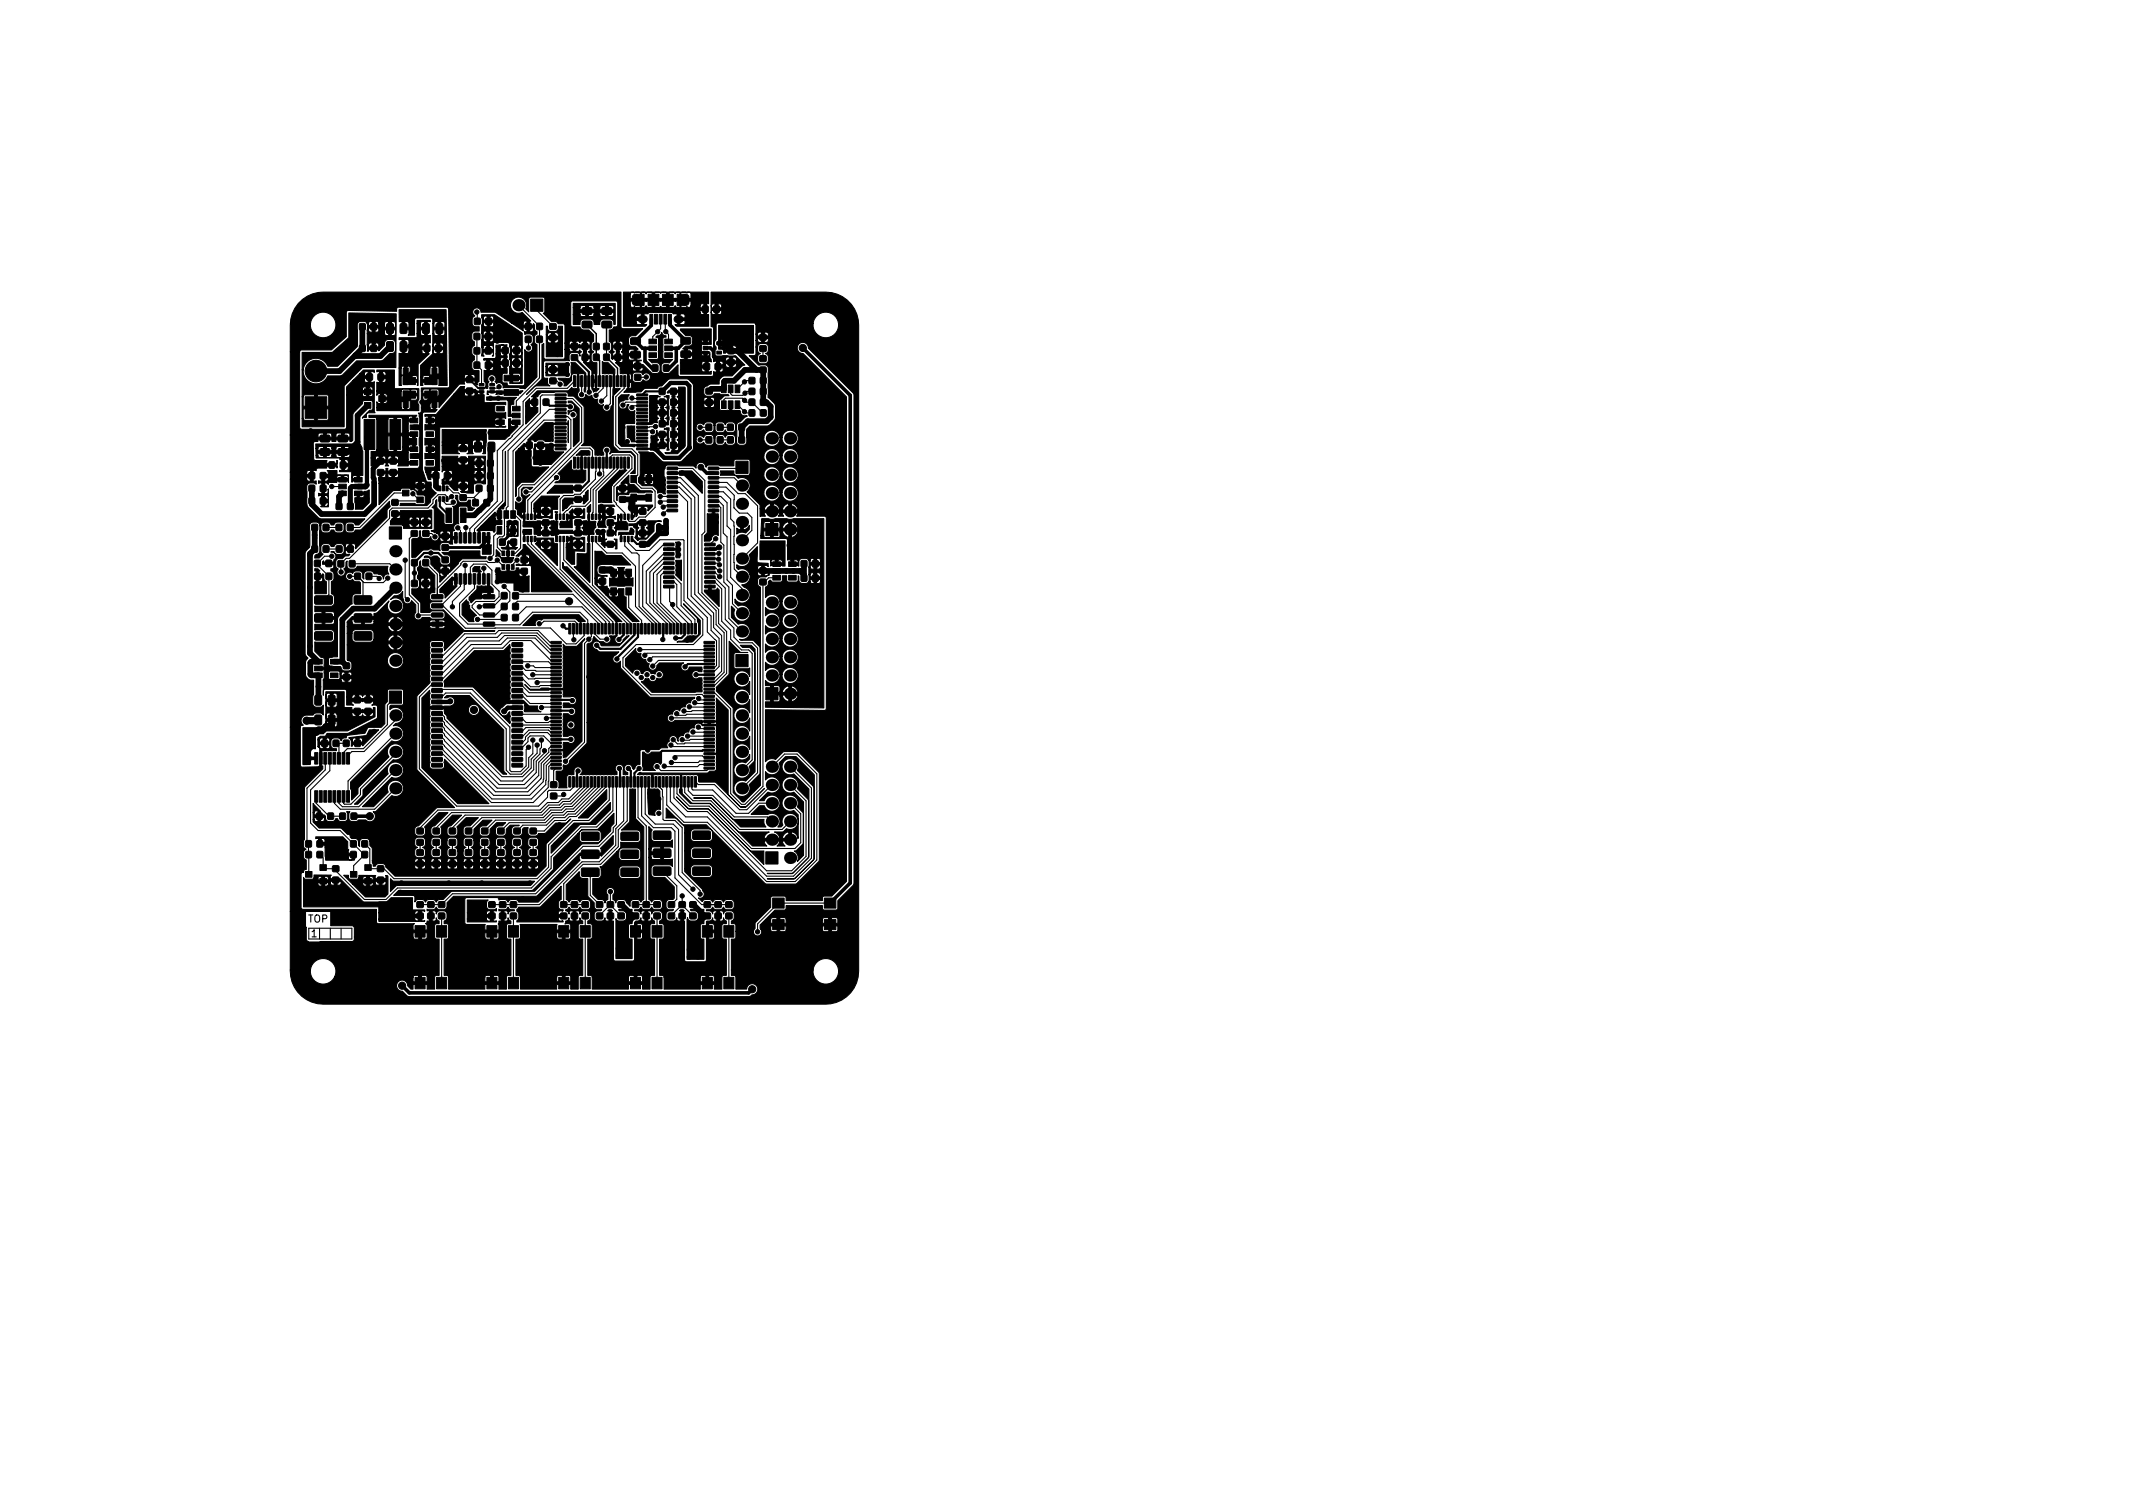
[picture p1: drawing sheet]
<svg xmlns="http://www.w3.org/2000/svg" width="297mm" height="210mm" viewBox="0 0 297 210" stroke-linecap="round" stroke-linejoin="round" font-family="sans-serif">
<defs><g id="words">
<g font-size="1.4">
<text x="42.9" y="128.4">TOP</text>
<text x="43.4" y="130.5">1</text>
</g>
</g></defs>
<g fill="none" stroke="#000" stroke-width=".15">
<path d="M66.4 43.4l.1 1.3M66.4 46.8v4l.7 .7v2M68.5 52.7v.8M69.5 53.8l-.2 .2h-.8M72.2 42.5l2.9 2.9v7.2l-3.2 3.2v1.1M73.6 47.2v1.2M74.7 42.5v.7l2.3 2.3M75.1 47.2h.1M77 53h.5l.5 .5M78.1 55.5h1.6l1.3 1.2v4.8l-7 7h-.7M78.1 57h-1.6l-5.8 5.7v7.8l-.2 .2v.9l-.2 .3v2.6l-.3 .2h-.5l-.2 .3v1.2l.8 .8M78.1 55h-2.6l-.2 .2v2.3l-5.3 5.2v7l-3.9 4v1.2"/>
<path d="M78.1 58h.9l.5 .4v4l-5.1 5.1h-1.7l-.4 .5v1.5M78.1 58.5h-2.4l-4.3 4.3v8.8h.3l.8 .9v3.8l-.8 .7h-.3M80 53.1l-1 1h-4.3l-1.9 1.8v3.3l-1.8 1.9-1.7 1.7v7l-3.9 3.8v1.3M81 53.1v1.8M84 53.1v.9l-1 1M84.5 48.2v1.5M84.5 53.1v2l-.8 .7M85 53.1v3.1l-.5 .5M87 53.1l-.1 1-1.2 1.1v6.7l.6 .6h1.7l.8 .8v2.8l-.5 .6v.2l1 1.1h1.5l.4 .4v2.3l-1.3 1.3h-.9l-.6 .6h-.8l-.1-.1v-.6M88 55.4l.1 .1h1.3M89.4 60h1.3l.2 .1M89.4 56h-2.2l-.5 .4"/>
<path d="M89.4 56.5h-1.1l-.3 .2M90 52.5h-1.2M91.3 59.4l-1.9 .1M92 44.4v1.4l-1.1 1.1v.6M92.7 44.4v1.7l.4 .5v.9M97.5 59.5h1.2M100.3 59.5h1.4M100.8 56.3v-.6l.2-.2h2.4l.5 .5h.8l1.6 1.5M101.8 54.1v.7l.2 .2h1.4l.6-.5h.7M102.7 56.3l1.1 1.2h.9M104.7 53h-.9l-1.1 1.1M106.2 48.5v1.4"/>
<path d="M45.4 76.4h1.8M45.4 73.4h1.8M46.2 67.7h1.5M46.2 77.4h-1l-1 1v.2l1.6 1.6v2.6l-.8 .7M49 78.5h5.3l.8 .8M56.4 78v5.2l.3 .3M56.5 68.6h-1.6l-4.8 4.8h-1.3M57.5 68.7l.8 .9h.2l-.2 .1h-3.1l-.2 .3M57.7 74.3l-.7 .7v7.8l1.3 1.3v1.6l.1-.1h2.5M59.3 78.3l1.6 1.7v3.1M59.3 74.3h.8l.5 .4M61.7 69.5v.3l.4 .4h.7l.3-.3"/>
<path d="M62.3 68h.2l.6 .6h.7l.7 .7h1.5M62.9 69.2l-.3 .3h-.3v-.4l-.3-.2h-1l-.7 .7v.4l-.7 .7h-5l-.3 .4v1.1l-5.6 5.5h-.5l-.7 .8v1.1M63.7 73.5l.4 .4v1M64.8 78.7v2.6l-.1 .2v.6l-1.7 1.6v.8M64.9 73.5v1.3l-.1 .1M66 69.3l.2 .2v.5M66.7 68v.6l-.7 .7M67.4 79.1v1.5M69.6 73.8l-.9 .8v2.6l-.4 .5M70.1 78.9l-.8-.9-.4 .3h-.9l-.2-.1h-3.3l-.3 .3v.1l-3.3 3.3M72 78l-.6 .6v.3M73.5 75v.7l10.8 10.9v.9"/>
<path d="M74 75v.7l10.8 10.9v.9M77.5 66.5l-3.5 3.5v1.9M78 75v4.2l7.3 7.4v.9M78.5 75v3l8.8 8.8v.7M82.5 64.4v-1.7l-.4-.3h-1.3l-7.3 7.3v2.2M82.5 75v6.5l5.3 5.3v.7M83 75v.5l1.5 1.5h2.2l1.8 1.8v5.6l2.3 2.4v.7M83 64.4l-.1 2.3-2.1 2.1h-.8l-.1 .2h-1.4l-.5 .5v2.4M83.5 64.4v1.6M84 64.4l.1 1.8-1.8 1.9v1.6l-.8 .8h-1.9l-1.1 1v.4M85 64.4v-.8l.3-.3h2.4l.3 .4v1.5l-2.5 2.5v2l.3 .4v.1l1.2 1.2v.5M85.5 64.4v.9l-2.9 2.9v3.1l-.1 .1v.5"/>
<path d="M86 64.4v.9l-3 3v3.6M87 75v1l1 1h.7l.3 .3v7.2l2.3 2.3v.7M87.5 75v.6l1.1 1h1.8l1.5-1.5h3.2l.1 .1v8.4l2.7 2.6v2.2l-1.4 1.3h-7.9l-1.9 1.9v1.3l3.9 3.8h7.2l.2 .3h.8M91.9 69.1h1.7M93.1 75.8h-.7l-2.9 2.9v5.8l2.3 2.3v.7M93.1 77.1h-.7l-2.4 2.4v4.5l2.8 2.8v.7M93.1 79.7h-.7l-.4 .4v3.9l2.8 2.8v.7M93.1 77.8h-.7l-1.9 1.9v4.3l2.8 2.8v.7M93.1 78.4h-.7l-1.4 1.4v4.2l2.8 2.8v.7M93.1 79.1h-.7l-.9 .9v4l2.8 2.8v.7M93.6 65.2h2.9l1.6 1.7v7.2l-.3 .4v8l2.3 2.4v1.9l1.1 1.1v5.9l-1.7 1.7h-.7M93.6 66.5h1.2l2.4 2.5v13.5l2.5 2.5v2l1.1 1.1v5.5l-1.3 1.4h-.7"/>
<path d="M93.6 67.8h1l1.6 1.7v13.5l2.8 2.8v2l1.1 1.1v3.9l-.6 .7h-.7M93.6 67.2h1.1l2.1 2v13.5l2.6 2.7v2l1.1 1.1v5l-1 1h-.7M93.6 68.5h.8l1.4 1.3v13.4l2.7 2.8v2l1.3 1.2v3.5l-.3 .3h-.7M93.6 69.8h-1.5l-.1 .1M93.6 70.4h-1.1l-.1 .2M93.6 71.1h-.7l-.5 .4M97.5 61.2h1.2M98.9 77.8h1.1l.1 .1M98.9 78.4h1.1l.2 .2M98.9 79.1h.8l.4 .4h.1M98.9 79.7h.7l.6 .6M99.4 67.2h1.8l1.6 1.5h1l1.7 1.7v5.2l-2.2 2.2"/>
<path d="M99.4 66.5h2.8l1.1 1.1M99.4 67.8h1.7l1.1 1.2v1.7l.8 .7h1.1l.6 .6v1.9l-1.4 1.3M99.4 68.5h1.3l1.1 1v2.7l.4 .5v.6v5.9l1.1 1.1M99.4 69.1h1l.8 .9v3.2l.6 .5v6.7l1.5 1.6v.8M99.4 69.8h.7l.6 .6v3.8l.5 .5v6l.8 .8v2.6l1.3 1.3M99.4 70.4h.7l.3 .3v4.8l.4 .4v5.1l.7 .7v4.4l1.8 1.8M99.7 75h.1M99.7 75l-.8 .8M100.1 77.1h-1.2M100.3 61.2h1.4M102.2 70.7h.1M103.3 65.1l-.1 .1h-3.8"/>
<path d="M48.7 80.2h1.1l.9 .9h2.7l.6-.6M50.6 81v2.5M51.4 80.2h1.1l.3 .3M55.1 97.1l-1.2 1.1v2.7l-3.3 3.3h-2.2l-.6 .6v.8M55.1 99.6v.7l-4.4 4.3h-1.7l-.5 .6v.4M60.9 99.3h.2l.2 .3h.4l.2 .2v.3l8 8h2.9l1.2-1.2v-1.2l.8-.8v-1.2M60.9 95.3h-.8l-1.7 1.7v10l5.2 5.2h11.4l1.3-1.2v-.7l.2-.3h2.9l.4-.4v-.7M60.9 96.1l.1-.1h4.7l5.3 5.2v6l.2 .2h1.3l.8-.7v-2.3l.3-.4M60.9 96.9h.7l.5-.4h3.4l5 5v5.7l.6 .6h1.5l1-1v-1.3l.6-.6v-1.9M60.9 84.4h.8l3.1 3.1 11.9-.1 2.2 2.3h1.3l1.1-1.2v-1M63 84.5h.1M64.1 80.6v1l-2.7 2.8"/>
<path d="M65.4 80.6l.1-.1v-1.5l.5-.5h1.7l.8 .9v1.9l1 1v.8l-.7 .6h-2.5l-.6 .6v.3l1.1 1h2.2l2-1.9v-1.3l-.8-.8M66.1 80.6v1.3l-2.1 2.1v1.7l1.2 1.2 7.2 .1 1.8-1.8h6.6l1 1.1v1.2M70.1 86.3l.1 .1M70.2 86l-.2 .2h-3.5l.1 .1M70.2 82.9l-1.4 1.5h-1.9l-.2 .1M71.8 86l1.5-1.5h7.7l2.3 2.3v.7M71.8 82.9l.2-.2h7.8l4 4.1v.7M72 96.1h.6l.8 .9h4M72 99.3l.2 .2h5.2M72 96.9h.8l1 1.1h3.6M72 95.3h.6l1.1 1.2h3.7M72 92.9h.8l.4 .4h1.4l.1 .2h2.7"/>
<path d="M72 93.7h.8l.8 .8h3.8M72 94.5h.8l1.1 1.1h1.2l.1-.1h2.2M72 92.1h4.4l.2 .3 .8 .1M72 92.1h.1M73.5 92.7h.8l.2 .3h2.9M73.8 92.1h.1M74.2 94h3.2M75.1 86.8h.3l.3-.3h4.3l.3 .3v.7M77.4 91h-.8l-2.1-2.2h-3.8l-1 .9h-4.1l-4 4h-.7M77.4 98.5h-1.9h-.1M77.4 100h-1.2h-.1M77.4 92h-.7l-2.8-2.8h-2.8l-1.1 1h-4.1l-4.3 4.3h-.7"/>
<path d="M77.4 95h-2.5h-.1M77.4 90.5h-.8l-1.9-2h-4.4l-.8 .7h-4.2l-3.7 3.7h-.7M77.4 89.5h-.8l-1.7-1.7h-5.4l-.5 .4h-4.3l-3.1 3.1h-.7M77.4 90h-.8l-1.8-1.9h-4.9l-.6 .6h-4.3l-3.4 3.4h-.7M79.3 83.7h-7.3l-.2 .3v.4M79.8 87.5l.1 1.6M82.3 87.5v1.1l-.9 1v13.7l-2.7 2.7M82.8 87.5v.8l.8 .7h.9M87.5 82.3v2.3l1.8 1.8v1.1M89.1 90.5h9.7M93.1 81h.8l.4 .4v3.1l2 2v1M93.1 80.4h.8l.9 .9v3l2 2v1.2"/>
<path d="M93.1 81.7l.2 .1v2l.4 .4v.4l2.1 2.2v.7M94.2 99.4l.3 .2h1l.1-.1h3.2M96 98.4l2.8 .1M96.8 97.8l.1 .2h1.9M97.3 97.3l.2 .2h1.3M98.8 99h-2.4l-.1 .1-1.1-.1M98.8 100h-5.3M98.8 92h-7.1l-.8 .7M98.8 91h-8.7l-.3 .2M98.8 91.5h-7.9l-.4 .3M98.9 80.4h.6l1.5 1.5v4.3l1.2 1.3v1.2l.8 .8h1.8l.7 .7v17.4l-2.2 2.2M98.9 81h.6l1 1v4.5l1.3 1.2v1.3l1.4 1.5h1.1l.5 .5v14.8l-1.5 1.4"/>
<path d="M99.8 89.3h.1M108.1 80.4h-1l-.6 .6h-.3v28.5l-2.4 2.5h-.6l-1.4-1.5v-11.8l-2.3-2.2h-.7M44 110.9v1l1.8 1.7h1.9M45.3 105.6v1.6l-2.6 2.5v7.6l.3 .2v4.2M45.3 106.4h.1M45.9 105.6v1.7l-2.6 2.7v4.6l1 1h3.1l3.4 3.4-1.5 1.5v1.2M46.8 103.5h1.4M47.2 103.5v2.1M55.1 104.7v.3l-4.9 4.8v.8l-1.3 1.4h-.9l-.2-.1v-1M55.1 109.8h.1M55.1 102.2l-6.6 6.5v2.2M55.1 107.2l-5.1 5.1h-2.3l-.5-.4v-1"/>
<path d="M55.1 109.8l-2.9 2.9h-4.8l-.8-.8v-1M58.5 117.3v1.4M60.7 117.3v1.4M60.9 103.3h.4l.4 .3 7 7.1h5l2-1.9v-2.4l1-.9h.7M60.9 100.9h.3l.2 .3h.3l.2 .2v.2l7.6 7.6h3.5l1.7-1.6v-1.6l1.1-1.1v-.4M60.9 104.9h.7l6.8 6.8h5.9l2.1-2.1v-2.9l.3-.2h.7M60.9 104.1h.7l.1 .3 6.8 6.8h5.5l2-2 .1-2.6 .6-.6h.7M60.9 101.7h.3l.3 .3h.2l.2 .2v.2l7.4 7.3h4l1.7-1.7v-1.9l1.4-1.4v-.5l.3-.2h.7M60.9 100.1h.2l.3 .3h.3l.2 .2v.3l7.8 7.8h3l1.6-1.5v-1.3l.9-.9v-.7l.2-.2v-1.1M60.9 102.5h.4l.4 .3 .2 .3 7.1 7.1h4.5l1.9-1.9v-2l1.3-1.3h.7M61.9 104.6h.1M63 117.3v1.4"/>
<path d="M65.3 118.7h-.1M65.3 117.3v1.4M67.5 117.3v1.4M69.7 117.3v1.4M72 117.3v1.4M72 100.1h.8l.5 .5h3.1l.1-.1h.9M72 100.9l5.4 .1M74.3 117.3v1.4M77.4 101h.1M77.4 107l-.3 .3v2M77.4 101.5h-.7l-.2-.2h-3.3l-.4 .4h-.8M77.4 102h-.7l-.3-.3h-2.7l-.9 .8h-.8"/>
<path d="M77.4 103.5h-.7l-1-1h-1.9l-.3 .3v.5l-.8 .8h-.7M77.4 102.5h-.7l-.4-.5h-2.5l-.6 .6v.4l-.4 .3h-.8M78.5 110.6l-.2 .2h-1.2M80.8 108.9v.7l-1.6 1.6h-.9l-.6 .5h-1.4l-1.1 1.1h-14.2l-2.5 2.5v.4M81.3 108.9v.7l-1.9 2h-1l-.5 .5h-1.5l-1 1h-12.5l-2.2 2.2v.4M81.8 108.9v.7l-2.3 2.3h-1l-.5 .5h-1.4l-1.1 1.1h-10.7l-1.8 1.8v.4M82.3 108.9v.7l-2.6 2.7h-1l-.5 .5h-1.5l-1 1h-8.6l-1.8 1.9M82.8 108.9v.7l-3 3h-1l-.5 .5h-1.5l-1 1.1h-6.8l-1.5 1.5M83.3 108.9v.7l-3.3 3.4h-1l-.5 .5h-1.5l-1 1h-5.1l-1.2 1.2M83.8 108.9v.7l-3.7 3.7h-1l-.5 .5h-1.5l-1 1.1h-3.3l-.8 .8M84.3 108.9v.7l-4 4.1h-1l-.6 .5h-1.4l-1.5 1.5h-1.5M84.8 108.9v2.5l-2.8 2.8h-2.2l-3.4 3.4v3.1l-1.6 1.6h-19.9l-1.4-1.3h-2.1l-.1-.2 .2-.3v-2.3l-.7-.7"/>
<path d="M85.3 108.9v4l-2.2 2.2h-2.2l-4.2 4.2v1.6l-2.7 2.7h-18.7l-1.6 1.6h-3l-4-4v-.2h-1.5l-.2-.2v-1.3l-.5-.5M85.8 108.9v5.9l-.4 .5v.5l-2 2h-2.2l-6.6 6.6h-11.6l-1.5 1.6h-3M86.8 108.9v5.4l-1.1 1.1v2.3l-2.3 2.3h-2.3l-6 6h-6.6M87.3 108.9v5.4l-1.2 1.2v2.4l-2.5 2.4h-2.4l-2.7 2.7v3h3M88.8 108.9v4.9l1.2 1.2v11M89.3 108.9v4.7l1.7 1.6h2.5l.5 .5v6.5l3.7 3.8h3.8M89.8 108.9v4.4l1.5 1.4h2.4l.8 .8v6.3l2 2M91.5 106.7l.6 .6h6.3l.4-.3M91.8 108.9v.7l.3 .3M91.9 109.7h.1M92.1 109.9h.1M92.1 109.9l.2 .1v1v3.1l.2 .1h1.5l1 1v6.3l2.5 2.5v.5"/>
<path d="M93.4 103.7l.2 .3h5.2M93.7 103l.6 .6h1l.1-.1h3.4M93.8 108.9v2.2l2 1.9h2.7l8.3 8.2h3.4l2-2v-7.7l-2.2-2.2M94.3 108.9v.1v1.5l1.7 1.7h2.8l5.9 5.9h6l.8-.8v-4l-1.5-1.5M95.3 108.9v1.4l1.2 1.2h2.5l4 4h5.9l1.1-1.1M95.8 108.9v1.2l.7 .6h2.7l3 3h4.7l.6 .7M96.3 108.9v.9l.2 .2h2.7l3.3 3.2h1.7l1.5-1.4h1.8M96.5 101.9l2.3 .1M96.8 108.9l.4 .3h2.3l3.5 3.5h1l3.5-3.4M97.2 101.2l.3 .3h1.3M98.8 103h-2.7l-.1 .1-1-.1M98.8 106.5h-1.4l-.3 .2h-4.5h-.1"/>
<path d="M98.8 106h-1.4l-.2 .2h-3.7M98.8 105.5l-.8-.1-.2-.2h-3.5l-.3 .3M98.8 102.5h-3M106.9 115.5h.1M107.5 106.8l1.8-1.8h1.7l2.8 2.7v12l-3 3h-4l-8.3-8.2h-3.3l-2.4-2.4v-3.2M108 115.5h.1M110 106.8l3 2.9v9.8l-2.5 2.5h-3.7l-8.3-8.3h-3l-2.2-2.1v-2.7M43 129.2h6v1.5h-6M44.5 129.2v1.5M46 129.2v1.5M47.5 129.2v1.5M61.5 127.5v9.4"/>
<path d="M71.5 127.5v9.4M81.1 125.9l-.1 .1M81.5 127.5v9.4M82.2 121.4v3.3l1.3 1.3M85 126l-1.5 1.5M85 124.1v1.9l1.5 1.5M88.5 126h3M91.5 127.5v9.4M92.2 121.3l2.1 2v1.9l-.8 .8M95 126l-1.5 1.5M95 124.7v1.3l1.5 1.5M101.5 127.5v9.4"/>
<path d="M115.6 125.7h-7.2l-2.9 2.9v1.1"/>
</g>
<g fill="#000" stroke="#000" stroke-width=".14">
<path d="M42.5 55.2h3v3h-3zM50.1 48.1l.6-.1 .2 .1v.7l-.1 .1-.6 .1-.1-.1zM50.1 45.1l.6-.1 .2 .1v.7l-.1 .1-.6 .1-.1-.1zM50.7 56h.9v.8h-.9zM50.7 54.1h.9v.8h-.9zM51.1 52.1l.6-.1 .2 .1v.7l-.1 .1-.6 .1-.1-.1zM51.7 48.1l.6-.1 .1 .1 .1 .7-.1 .1-.6 .1-.2-.1zM51.7 45.1l.6-.1 .1 .1 .1 .7-.1 .1-.6 .1-.2-.1zM52.7 55.1h.9v.8h-.9zM52.7 52.1l.6-.1 .1 .1 .1 .7-.1 .1-.6 .1-.2-.1zM53.9 47.6l.7-.1 .2 .2v1l-.1 .2h-.7l-.1-.1zM53.9 45.1l.7-.1 .2 .2v1l-.1 .2h-.7l-.1-.1z"/>
<path d="M56.2 51.2h.7v2.3h-.7zM56.2 52.5h1.7v1h-1.7zM56.2 54.4h.7v2.3h-.7zM56.2 54.4h1.7v1h-1.7zM55.8 47.6l.6-.1 .2 .2 .1 1-.1 .2h-.7l-.2-.1zM55.8 45.1l.6-.1 .2 .2 .1 1-.1 .2h-.7l-.2-.1zM57.1 59.2h1.1v.6h-1.1zM57.1 58.2h1.1v.7h-1.1zM59.1 52.5h1.8v1h-1.8zM59.1 54.4h1.8v1h-1.8zM59.3 58.2h1.1v.7h-1.1zM58.9 45.1l.7-.1 .2 .2v1l-.1 .2h-.7l-.1-.1z"/>
<path d="M59.1 48.1l.6-.1 .2 .1v.7l-.1 .1-.6 .1-.1-.1zM60.1 51.2h.8v2.3h-.8zM60.1 54.4h.8v2.3h-.8zM60.7 48.1l.6-.1 .1 .1 .1 .7-.1 .1-.6 .1-.2-.1zM60.8 45.1l.6-.1 .2 .2 .1 1-.1 .2h-.7l-.2-.1zM65 52.5h.8l.1 .1-.1 .6-.1 .1-.7-.1-.1-.1zM65 54.1l.8-.1 .1 .2-.1 .6-.1 .1-.7-.1-.1-.1zM66 46.4h.6l.2 .1 .1 .6-.1 .2h-.6l-.2-.1zM66 48.4h.6l.2 .1 .1 .6-.1 .2h-.6l-.2-.1zM66 50.4h.6l.2 .1 .1 .6-.1 .2h-.6l-.2-.1zM66.1 44.3h.7v.9h-.7zM66.7 53.4h.7v.3h-.6z"/>
<path d="M66.7 53.9h.7v.3h-.6zM66.7 54.4h.7v.3h-.6zM67.6 46.4h.6l.2 .1v.6l-.1 .2h-.5l-.2-.1zM67.6 48.4h.6l.2 .1v.6l-.1 .2h-.5l-.2-.1zM67.6 50.4h.6l.2 .1v.6l-.1 .2h-.5l-.2-.1zM67.7 44.3h.6l.1 .1 .1 .6-.1 .2h-.6l-.2-.1zM68.2 53.4h.6l.1 .3h-.7zM68.2 53.9h.6l.1 .3h-.7zM68.2 54.4h.6l.1 .3h-.7zM69.2 56.6h1v.6h-1zM69.2 58.5h1v.6h-1zM70 48.4h.7v.8h-.7z"/>
<path d="M70 50.1h.6l.2 .1v.6l-.1 .2h-.6l-.1-.1zM71.6 48.4h.7v.8h-.7zM71.6 50.1h.6l.1 .1 .1 .6-.1 .2h-.6l-.2-.1zM70.2 52.2h2v.8h-2zM70.2 54.2h2v.8h-2zM71.4 58.5h1v.6h-1zM71.4 57.5h1v.7h-1zM71.4 56.6h1v.6h-1zM73.2 46.8h.6l.1 .1 .1 .6-.1 .2h-.6l-.1-.1zM73.2 45h.6l.2 .1v.6l-.1 .2h-.6l-.1-.1zM73.9 41.6h1.7v1.7h-1.7zM74.1 55.6l.6-.1 .2 .1v.7l-.1 .1-.6 .1-.1-.1z"/>
<path d="M74.8 46.8h.5l.2 .1 .1 .6-.1 .2h-.6l-.2-.1zM74.8 45h.6l.1 .1 .1 .6-.1 .2h-.6l-.2-.1zM75.7 55.6l.6-.1 .1 .1 .1 .7-.1 .1-.6 .1-.2-.1zM76.6 46.7l.8-.1 .1 .2-.1 .6-.1 .1-.7-.1-.1-.1zM76.6 45.1h.8l.1 .1-.1 .6-.1 .1-.7-.1-.1-.1zM76.6 51.1h.8l.1 .1-.1 .6-.1 .1-.7-.1-.1-.1zM76.6 52.7l.8-.1 .1 .2-.1 .6-.1 .1-.7-.1-.1-.1zM77.3 54.9l1.5-.1v.3h-1.4zM77.3 55.4l1.5-.1v.3h-1.4zM77.3 55.9l1.5-.1v.3h-1.4zM77.3 56.4l1.5-.1v.3h-1.4zM77.3 56.9l1.5-.1v.3h-1.4z"/>
<path d="M77.3 57.4l1.5-.1v.3h-1.4zM77.3 57.9l1.5-.1v.3h-1.4zM77.3 58.4l1.5-.1v.3h-1.4zM77.3 58.9l1.5-.1v.3h-1.4zM77.3 59.4l1.5-.1v.3h-1.4zM77.3 59.9l1.5-.1v.3h-1.4zM79.9 52.3l.2 .1v1.4h-.2zM79.6 49.4h.8l.1 .2-.1 .5-.1 .1h-.7l-.1-.2zM79.6 47.8h.8l.1 .2-.1 .6h-.1h-.7l-.1-.2zM80.4 52.3l.2 .1v1.4h-.2zM80.9 52.3l.2 .1v1.4h-.2zM81.4 52.3l.2 .1v1.4h-.2z"/>
<path d="M81.1 49.3h.7v.9h-.7zM81.1 47.8h.6l.2 .1v.6l-.1 .2h-.6l-.1-.1zM81.9 52.3l.2 .1v1.4h-.2zM81.1 44.8l1.2-.1 .1 .2v.7l-.2 .1-1-.1-.2-.2zM81.1 42.9h1.2l.1 .1v.7l-.2 .1h-1l-.2-.2zM82.4 52.3l.2 .1v1.4h-.2zM82.9 52.3l.2 .1v1.4h-.2zM82.7 49.3h.6l.1 .1 .1 .6-.1 .2h-.6l-.2-.1zM82.7 47.8h.6l.1 .1 .1 .6-.1 .2h-.6l-.2-.1zM83.4 52.3l.2 .1v1.4h-.2zM83.9 52.3l.2 .1v1.4h-.2zM84.4 52.3l.2 .1v1.4h-.2z"/>
<path d="M84.1 47.8h.6l.2 .1v.6l-.1 .2h-.6l-.1-.1zM84.1 49.3h.7v.9h-.7zM83.9 44.8l1.2-.1 .1 .2v.7l-.2 .1-1.1-.1-.1-.2zM83.9 42.9h1.2l.1 .1v.7l-.2 .1h-1.1l-.1-.2zM84.9 52.3l.2 .1v1.4h-.2zM85.4 52.3l.2 .1v1.4h-.2zM85.9 52.3l.2 .1v1.4h-.2zM85.7 47.8h.6l.1 .1 .1 .6-.1 .2h-.6l-.2-.1zM85.7 49.3h.7v.9h-.7zM86.4 52.3l.2 .1v1.4h-.2zM86.9 52.3l.2 .1v1.4h-.2zM87.4 52.3l.2 .1v1.4h-.2z"/>
<path d="M88.2 41.1a.45 .45 0 0 1 .5-.1 .45 .45 0 0 1 .3 .4v.7a.45 .45 0 0 1-.5 .4 .45 .45 0 0 1-.4-.4v-.7zM87.9 49l1.2-.1 .1 .2v.7l-.2 .1-1.1-.1-.1-.2zM87.9 47.1h1.2l.1 .1v.7l-.2 .1h-1.1l-.1-.2zM88.4 50.6h.8l.1 .1-.1 .6-.1 .1-.7-.1-.1-.1zM88.4 52.2l.8-.1 .1 .2-.1 .6-.1 .1-.7-.1-.1-.1zM89 44.1l.3-.1h.4a.47 .47 0 0 1 .4 .4 .47 .47 0 0 1-.4 .5h-.3a.48 .48 0 0 1-.5-.3 .48 .48 0 0 1 .1-.5zM88.6 41h1.1v1.5h-1.1zM88.7 59.9l1.4-.1 .1 .3h-1.5zM88.7 59.4l1.4-.1 .1 .3h-1.5zM88.7 58.9l1.4-.1 .1 .3h-1.5zM88.7 58.4l1.4-.1 .1 .3h-1.5zM88.7 57.9l1.4-.1 .1 .3h-1.5z"/>
<path d="M88.7 57.4l1.4-.1 .1 .3h-1.5zM88.7 56.9l1.4-.1 .1 .3h-1.5zM88.7 56.4l1.4-.1 .1 .3h-1.5zM88.7 55.9l1.4-.1 .1 .3h-1.5zM88.7 55.4l1.4-.1 .1 .3h-1.5zM88.7 54.9l1.4-.1 .1 .3h-1.5zM90.4 47.2h1v.7h-1zM90.4 48.2h1v.6h-1zM90.4 49.1h1v.7h-1zM90.5 43.8h.4v1.3h-.4zM90.8 50.8h.6l.2 .1 .1 .6-.1 .2h-.6l-.2-.1zM91.1 43.8h.4v1.3h-.4z"/>
<path d="M90.3 41h1.4v1.5h-1.4zM91.8 43.8h.4v1.3h-.4zM91.8 55.6l.6-.1 .2 .1 .1 .7-.1 .1-.6 .1-.2-.1zM91.8 57.1h.8v.8h-.8zM91.8 58.6l.6-.1 .2 .1 .1 .7-.1 .1-.6 .1-.2-.1zM91.8 54.1h.8v.8h-.8zM92.6 49.1h1v.7h-1zM92.6 47.2h1v.7h-1zM92.6 48.2h1v.6h-1zM92.4 43.8h.4v1.3h-.4zM92.4 50.8h.6l.2 .1v.6l-.1 .2h-.5l-.2-.1zM93.1 43.8h.4v1.3h-.4z"/>
<path d="M92.3 41h1.4v1.5h-1.4zM93.4 55.6l.6-.1 .2 .1v.7l-.1 .1-.5 .1-.2-.1zM93.4 57.1l.6-.1 .2 .1v.7l-.1 .1-.5 .1-.2-.1zM93.4 58.6l.6-.1 .2 .1v.7l-.1 .1-.5 .1-.2-.1zM93.4 54.1l.6-.1 .2 .1v.7l-.1 .1-.5 .1-.2-.1zM94 44.1l.3-.1h.4a.47 .47 0 0 1 .4 .4 .47 .47 0 0 1-.4 .5h-.3a.48 .48 0 0 1-.5-.3 .48 .48 0 0 1 .1-.5zM94.3 41h1.1v1.5h-1.1zM95.2 41.1a.45 .45 0 0 1 .5-.1 .45 .45 0 0 1 .3 .4v.7a.45 .45 0 0 1-.5 .4 .45 .45 0 0 1-.4-.4v-.7zM94.9 47h1.2l.1 .2v.6l-.2 .1h-1.1l-.1-.2zM94.9 48.9h1.2l.1 .2v.6l-.2 .1h-1.1l-.1-.2zM97.9 47.6h.7v.4h-.7zM97.9 48.9h.7v.4h-.7z"/>
<path d="M97.9 48.2h.7v.4h-.7zM97.8 42.6h.6l.2 .1 .1 .6-.1 .2h-.6l-.2-.1zM98 50.6h.6l.2 .1v.6v.2h-.6l-.2-.1zM98.3 59.1h.8v.8h-.8zM98.3 55.7l.8-.1 .1 .2v.6l-.2 .1-.6-.1-.1-.1zM98.3 54.1h.8l.1 .1v.6l-.2 .1-.6-.1-.1-.1zM94.7 45.8h4.4v2.2h-1.4v.9h1l.2 .2v.7l.2 .2v.4l-.3-.1-.2 .1v1.3l.2 .1 .3-.1v.4h-4.4v-.6h3v.1a.3 .3 0 0 0 .5 .1v-.4h-.4l-.1 .2h-3v-.9h3l.1 .2h.4v-.4a.3 .3 0 0 0-.5 .1v.1h-3v-.5h.5l.1-.6h.4l.1 .6h.4l.2-.2v-.4h-1.1v-.2h2.4v.2l.2 .1 .1-.1v-.3h.5v.4l.3-.2v-.2l-3.5 .1v-.7h.4v.5h.8l-.1-.4-.1-.1h-1.2l.4-.4h.5a.51 .51 0 0 0 .5-.6h1.5v-.2h.5v.2h.3v-.2l-.2-.1h-.7l-.2 .3h-1.2v-.4a.5 .5 0 0 0-.5-.5h-.5l-.8-.7zM99.8 48.9h.7v.4h-.7zM99.8 47.6h.7v.4h-.7zM99.4 42.6h.6l.2 .1v.6l-.1 .2h-.5l-.2-.1zM99.6 50.6h.6l.2 .1v.6l-.1 .2h-.5l-.2-.1zM99.9 59.1h.8v.8h-.8z"/>
<path d="M100.5 53.6h.6v1.1h-.6zM100.5 55.8h.6v1.1h-.6zM101.3 59.1h.8v.8h-.8zM101.4 53.6h.7v1.1h-.7zM101.4 55.8h.7v1.1h-.7zM101.4 50.1l.8-.1 .1 .2-.1 .6-.1 .1-.7-.1-.1-.1zM101.4 48.5h.8l.1 .1-.1 .6-.1 .1-.7-.1-.1-.1zM102.4 53.6h.6v1.1h-.6zM102.4 55.8h.6v1.1h-.6zM102.9 59.1h.8v.8h-.8zM104.3 54.1l.6-.1 .2 .1v.7v.1l-.6 .1-.2-.1zM104.3 52.6l.6-.1 .2 .1v.7v.1l-.6 .1-.2-.1z"/>
<path d="M104.3 55.6l.6-.1 .2 .1v.7v.1l-.6 .1-.2-.1zM104.3 57.1l.6-.1 .2 .1v.7v.1l-.6 .1-.2-.1zM105.8 46.6h.8l.1 .1v.6l-.2 .1-.6-.1-.1-.1zM105.8 48.2l.8-.1 .1 .2v.6l-.2 .1-.6-.1-.1-.1zM105.8 49.6l.8-.1 .1 .2v.6l-.2 .1-.6-.1-.1-.1zM105.8 51.1h.8l.1 .2v.6h-.2h-.6l-.1-.2zM105.9 54.1l.6-.1 .2 .1v.8h-.8zM105.9 52.6l.6-.1 .2 .1v.7l-.1 .1-.5 .1-.2-.1zM105.9 55.6l.6-.1 .2 .1v.7l-.1 .1-.5 .1-.2-.1zM105.9 57.1l.6-.1 .2 .1v.8h-.8zM43.1 67.6l.5-.1 .2 .1 .1 .7-.1 .1-.6 .1-.2-.1zM43.1 69.3h.5l.2 .1 .1 .6-.1 .2h-.6l-.2-.1z"/>
<path d="M43.1 65.8h.5l.2 .1 .1 .6-.1 .2h-.6l-.2-.1zM43.5 76h.5l.2 .1 .1 .6-.1 .2h-.6l-.2-.1zM43.5 73h.5l.2 .1 .1 .6-.1 .2h-.6l-.2-.1zM43.8 78h.6l.2 .1v.6v.2h-.6l-.2-.1zM43.9 79.8h.5l.2 .1 .1 .6-.1 .2h-.6l-.2-.1zM44.6 67.6l.6-.1 .2 .1v.7v.1l-.6 .1-.2-.1zM44.6 69.3h.6l.2 .1v.6v.2h-.6l-.2-.1zM44.6 65.8h.6l.2 .1v.6v.2h-.6l-.2-.1zM45 76h.6l.2 .1v.6v.2h-.6l-.2-.1zM45 73h.6l.2 .1v.6v.2h-.6l-.2-.1zM44.6 60.6h1.2l.1 .2v.6l-.2 .1h-1l-.1-.2zM44.6 62.5h1.2l.1 .2v.6l-.2 .1h-1l-.1-.2z"/>
<path d="M45.4 78h.6l.2 .1v.6l-.1 .2h-.5l-.2-.1zM45.4 79.8h.6l.2 .1v.6v.2h-.6l-.2-.1zM45.8 64.3h.6l.2 .1v.6v.2h-.6l-.2-.1zM46.8 73h.6l.2 .1v.6v.2h-.6l-.2-.1zM46.8 70.1l.6-.1 .2 .1v.7v.1l-.6 .1-.2-.1zM46.9 76h.5l.2 .1 .1 .6-.1 .2h-.6l-.2-.1zM47.1 78.1l.6-.1 .2 .1v.7l-.1 .1-.6 .1-.1-.1zM47.4 64.3h.6l.2 .1v.6l-.1 .2h-.5l-.2-.1zM47.1 62.5h1.2l.1 .2v.6l-.2 .1h-1l-.2-.2zM47.1 60.6h1.2l.1 .2v.6l-.2 .1h-1l-.2-.2zM47.2 66.5h1v.6h-1zM47.2 68.4h1v.6h-1z"/>
<path d="M47.2 67.4h1v.7h-1zM48.4 73h.6l.2 .1v.6l-.1 .2h-.5l-.2-.1zM48.4 70.1h.8v.8h-.8zM48.4 76h.6l.2 .1v.6v.2h-.6l-.2-.1zM48.7 78.1l.6-.1 .1 .1 .1 .7-.1 .1-.6 .1-.2-.1zM49.4 79.8h.6l.2 .1v.6v.2h-.6l-.2-.1zM49.4 68.4h1v.6h-1zM49.4 67.4h1v.7h-1zM49.4 66.5h1v.6h-1zM50.7 58.4h1.5v4.2h-1.5zM51 79.8h.6l.2 .1v.6l-.1 .2h-.5l-.2-.1zM52.6 63.8h.8l.1 .2-.1 .6h-.1h-.7l-.1-.2z"/>
<path d="M52.6 65.4h.8l.1 .2-.1 .5-.1 .1h-.7l-.1-.2zM54.2 73.4h1.7v1.7h-1.7zM54.3 58.4h1.5v4.2h-1.5zM54.3 65.4h.8l.1 .2v.5l-.2 .1h-.6l-.1-.2zM54.3 63.8h.8l.1 .2v.6h-.2h-.6l-.1-.2zM54.6 71.2l.8-.1 .1 .2-.1 .6-.1 .1-.7-.1-.1-.1zM54.6 69.6h.8l.1 .1-.1 .6-.1 .1-.7-.1-.1-.1zM56 68.2h1v.8h-1zM57.1 60.1h1.1v.7h-1.1zM57.1 64.1h1.1v.7h-1.1zM57.1 63.2h1.1v.6h-1.1zM57.1 62.2h1.1v.7h-1.1z"/>
<path d="M57.3 77.9h.6l.2 .1v.6v.2h-.6l-.2-.1zM57.3 72.3h.8l.1 .2-.1 .6h-.1h-.7l-.1-.2zM57.3 73.9h.8l.1 .2-.1 .5-.1 .1h-.7l-.1-.2zM58 69.2h1v.8h-1zM58 67.3h1v.8h-1zM59.3 60.1h1.1v.7h-1.1zM59.3 62.2h1.1v.7h-1.1zM59.3 64.1h1.1v.7h-1.1zM58.9 77.9h.6l.2 .1v.6l-.1 .2h-.5l-.2-.1zM58.9 73.9h.8l.1 .2-.1 .5-.1 .1h-.7l-.1-.2zM58.9 72.3h.8l.1 .2-.1 .6h-.1h-.7l-.1-.2zM60.3 65.8h.6l.2 .1v.6v.2h-.6l-.2-.1z"/>
<path d="M61.1 69.2h.3v.6h-.3zM61.1 67.7h.3v.6h-.3zM61.6 69.2h.3v.6h-.3zM61.6 67.7h.3v.6h-.3zM62.1 70.7h.8v2h-.8zM61.6 75.9l.8-.1 .1 .2-.1 .6-.1 .1-.7-.1-.1-.1zM61.6 74.3h.8l.1 .1-.1 .6-.1 .1-.7-.1-.1-.1zM61.6 77.6h.8l.1 .1-.1 .6-.1 .1-.7-.1-.1-.1zM61.6 79.2l.8-.1 .1 .2-.1 .6-.1 .1-.7-.1-.1-.1zM62.1 69.2h.3v.6h-.3zM62.1 67.7h.3v.6h-.3zM61.9 65.8h.6l.2 .1v.6l-.1 .2h-.5l-.2-.1z"/>
<path d="M63.3 74.2h.4v1.3l-.1 .1-.3-.1zM63.3 79.9l.4 .1v1.3h-.1h-.3zM64.1 70.7h.8v2h-.8zM64 74.2h.3v1.3l-.1 .1-.3-.1zM64 79.9l.3 .1v1.3h-.1h-.3zM64.1 63.7l.8-.1 .1 .2-.1 .6-.1 .1-.7-.1-.1-.1zM64.1 62.1h.8l.1 .1-.1 .6-.1 .1-.7-.1-.1-.1zM64.1 68.9h.8l.1 .2-.1 .5-.1 .1h-.7l-.1-.2zM64.1 67.3h.8l.1 .2-.1 .6h-.1h-.7l-.1-.2zM64.6 74.2h.4v1.3l-.1 .1-.3-.1zM64.6 79.9l.4 .1v1.3h-.1h-.3zM65.3 74.2h.3v1.3l-.1 .1-.3-.1z"/>
<path d="M65.3 79.9l.3 .1v1.3h-.1h-.3zM65.9 74.2h.4v1.3l-.1 .1-.3-.1zM65.9 79.9l.4 .1v1.3h-.1h-.3zM65.8 69.6l.6-.1 .2 .1 .1 .7-.1 .1-.6 .1-.2-.1zM66.1 61.6l.7-.1 .2 .2v1l-.1 .2h-.6l-.2-.1zM66.6 74.2h.3v1.3l-.1 .1-.3-.1zM66.6 79.9l.3 .1v1.3h-.1h-.3zM66.3 65.8h.6l.2 .1v.6v.2h-.6l-.2-.1zM66.3 64.1h.8v.8h-.8zM66.3 67.6l.6-.1 .2 .1v.7v.1l-.6 .1-.2-.1zM67.2 74.2h.4v1.3l-.1 .1-.3-.1zM67.2 79.9l.4 .1v1.3h-.1h-.3z"/>
<path d="M67.4 69.6l.6-.1 .2 .1v.7l-.1 .1-.5 .1-.2-.1zM67.9 74.2h.3v1.3l-.1 .1-.3-.1zM67.9 79.9l.3 .1v1.3h-.1h-.3zM67.9 65.8h.6l.2 .1v.6l-.1 .2h-.5l-.2-.1zM67.9 64.1h.8v.8h-.8zM67.9 67.6l.6-.1 .2 .1v.7l-.1 .1-.5 .1-.2-.1zM68 61.6l.7-.1 .2 .2v1l-.1 .2h-.6l-.2-.1zM69.2 71.1h.7v1.1h-.7zM69.2 73.3h.7v1.1h-.7zM69.9 76.7h.4v.7h-.4zM69.9 78.6h.4v.7h-.4zM70.2 71.1h.6v1.1h-.6z"/>
<path d="M69.6 75.1h.7v.8h-.7zM70.6 78.6h.4v.7h-.4zM70.6 76.7h.4v.7h-.4zM71.1 71.1h.7v1.1h-.7zM71.1 73.3h.7v1.1h-.7zM71.2 76.7h.4v.7h-.4zM71.2 78.6h.4v.7h-.4zM71.2 75.1h.7v.8h-.7zM72.9 74.7h.2v.7h-.2zM72.9 71.6h.2v.7h-.2zM72.6 79.2l.8-.1 .1 .2-.1 .6-.1 .1-.7-.1-.1-.1zM72.6 77.6h.8l.1 .1-.1 .6-.1 .1-.7-.1-.1-.1z"/>
<path d="M73.4 74.7h.2v.7h-.2zM73.4 71.6h.2v.7h-.2zM73.9 74.7h.2v.7h-.2zM73.9 71.6h.2v.7h-.2zM73.3 61.6l.6-.1 .2 .1v.7v.1l-.6 .1-.2-.1zM74.4 74.7h.2v.7h-.2zM74.4 71.6h.2v.7h-.2zM74.9 61.6l.6-.1 .2 .1v.7l-.1 .1-.5 .1-.2-.1zM75.6 70.8h.8l.1 .2-.1 .6h-.1h-.7l-.1-.2zM75.6 72.4h.8l.1 .2-.1 .5-.1 .1h-.7l-.1-.2zM75.6 73.8h.8l.1 .2-.1 .6h-.1h-.7l-.1-.2zM75.6 75.4h.8l.1 .2-.1 .5-.1 .1h-.7l-.1-.2z"/>
<path d="M77.4 74.7h.2v.7h-.2zM77.4 71.6h.2v.7h-.2zM77.9 74.7h.2v.7h-.2zM77.9 71.6h.2v.7h-.2zM78.4 74.7h.2v.7h-.2zM78.4 71.6h.2v.7h-.2zM77.3 60.4l1.5-.1v.3h-1.4zM77.3 60.9l1.5-.1v.3h-1.4zM77.3 61.4l1.5-.1v.3h-1.4zM77.3 61.9l1.5-.1v.3h-1.4zM77.3 62.4l1.5-.1v.3h-1.4zM78.9 74.7h.2v.7h-.2z"/>
<path d="M78.9 71.6h.2v.7h-.2zM79.9 63.7h.2v1.5l-.2-.1zM80.4 63.7h.2v1.5l-.2-.1zM80.1 70.8h.8l.1 .2-.1 .6h-.1h-.7l-.1-.2zM80.1 72.4h.8l.1 .2-.1 .5-.1 .1h-.7l-.1-.2zM80.1 75.4h.8l.1 .2-.1 .5-.1 .1h-.7l-.1-.2zM80.1 73.8h.8l.1 .2-.1 .6h-.1h-.7l-.1-.2zM80.1 69.2l.8-.1 .1 .2-.1 .6-.1 .1-.7-.1-.1-.1zM80.1 67.6h.8l.1 .1-.1 .6-.1 .1-.7-.1-.1-.1zM80.9 63.7h.2v1.5l-.2-.1zM81.4 63.7h.2v1.5l-.2-.1zM81.9 71.6h.2v.7h-.2z"/>
<path d="M81.9 74.7h.2v.7h-.2zM81.9 63.7h.2v1.5l-.2-.1zM82.4 71.6h.2v.7h-.2zM82.4 74.7h.2v.7h-.2zM82.4 63.7h.2v1.5l-.2-.1zM82.9 71.6h.2v.7h-.2zM82.9 74.7h.2v.7h-.2zM82.9 63.7h.2v1.5l-.2-.1zM83.4 71.6h.2v.7h-.2zM83.4 74.7h.2v.7h-.2zM83.4 63.7h.2v1.5l-.2-.1zM83.9 63.7h.2v1.5l-.2-.1z"/>
<path d="M83.5 79h.8l.1 .1-.1 .6-.1 .1-.7-.1-.1-.1zM84.4 63.7h.2v1.5l-.2-.1zM85.1 79.2h.7v1h-.7zM84.9 63.7h.2v1.5l-.2-.1zM84.6 72.4h.8v.8h-.8l-.1-.2zM84.6 70.8h.8v.8h-.8l-.1-.2zM84.6 75.4h.8v.8h-.8l-.1-.2zM84.6 73.8h.8l.1 .2-.1 .6h-.1h-.7l-.1-.2zM85.4 63.7h.2v1.5l-.2-.1zM85.9 63.7h.2v1.5l-.2-.1zM86.4 71.6h.2v.7h-.2zM86.4 74.7h.2v.7h-.2z"/>
<path d="M86.4 63.7h.2v1.5l-.2-.1zM86.9 71.6h.2v.7h-.2zM86.9 74.7h.2v.7h-.2zM86.3 67.6h.8l.1 .1-.1 .6-.1 .1-.7-.1-.1-.1zM86.3 69.2l.8-.1 .1 .2-.1 .6-.1 .1-.7-.1-.1-.1zM86.9 63.7h.2v1.5l-.2-.1zM87.1 79.2h.9v1h-.9zM87.4 71.6h.2v.7h-.2zM87.4 74.7h.2v.7h-.2zM87.4 63.7h.2v1.5l-.2-.1zM87.9 71.6h.2v.7h-.2zM87.9 74.7h.2v.7h-.2z"/>
<path d="M87.8 68.8h.9v1h-.9zM87.8 66.2h.9v1h-.9zM89.1 73.8h.8l.1 .2-.1 .6h-.1h-.7l-.1-.2zM89.1 75.4h.8l.1 .2-.1 .5-.1 .1h-.7l-.1-.2zM89.1 70.8h.8l.1 .2-.1 .6h-.1h-.7l-.1-.2zM89.1 72.4h.8l.1 .2-.1 .5-.1 .1h-.7l-.1-.2zM88.7 62.4l1.4-.1 .1 .3h-1.5zM88.7 61.9l1.4-.1 .1 .3h-1.5zM88.7 61.4l1.4-.1 .1 .3h-1.5zM88.7 60.9l1.4-.1 .1 .3h-1.5zM88.7 60.4l1.4-.1 .1 .3h-1.5zM90 66.2h.7v1h-.7z"/>
<path d="M90 68.8h.7v1h-.7zM91.8 60.1h.8v.8h-.8zM91.8 61.6l.6-.1 .2 .1 .1 .7-.1 .1-.6 .1-.2-.1zM92.4 75.7l1.4-.1 .1 .3-.1 .1h-1.3zM92.4 76.3h1.4l.1 .3-.1 .1h-1.3zM92.4 77l1.4-.1 .1 .3-.1 .1h-1.3zM92.4 77.6h1.4l.1 .3-.1 .1h-1.3zM92.4 78.3l1.4-.1 .1 .3-.1 .1h-1.3zM92.4 78.9h1.4l.1 .3-.1 .1h-1.3zM92.4 79.6l1.4-.1 .1 .3-.1 .1h-1.3zM93.4 60.1l.6-.1 .2 .1v.7l-.1 .1-.5 .1-.2-.1zM93.4 61.6l.6-.1 .2 .1v.7l-.1 .1-.5 .1-.2-.1z"/>
<path d="M92.9 70.9h1.4l.1 .3-.1 .1h-1.3zM92.9 70.3l1.4-.1 .1 .3-.1 .1h-1.3zM92.9 69.6h1.4l.1 .3-.1 .1h-1.3zM92.9 69l1.4-.1 .1 .3-.1 .1h-1.3zM92.9 68.3h1.4l.1 .3-.1 .1h-1.3zM92.9 67.7l1.4-.1 .1 .3-.1 .1h-1.3zM92.9 67h1.4l.1 .3-.1 .1h-1.3zM92.9 66.4l1.4-.1 .1 .3-.1 .1h-1.3zM92.9 65.7h1.4l.1 .3-.1 .1h-1.3zM92.9 65.1l1.4-.1 .1 .3-.1 .1h-1.3zM98.3 60.8h.6l.2 .1v.6v.2h-.6l-.2-.1zM98.2 79.6l1.3-.1 .1 .3-.1 .1h-1.3z"/>
<path d="M98.2 78.9h1.3l.1 .3-.1 .1h-1.3zM98.2 78.3l1.3-.1 .1 .3-.1 .1h-1.3zM98.2 77.6h1.3l.1 .3-.1 .1h-1.3zM98.2 77l1.3-.1 .1 .3-.1 .1h-1.3zM98.2 76.3h1.3l.1 .3-.1 .1h-1.3zM98.2 75.7l1.3-.1 .1 .3-.1 .1h-1.3zM98.7 65.1l1.3-.1 .1 .3-.1 .1h-1.3zM98.7 65.7h1.3l.1 .3-.1 .1h-1.3zM98.7 66.4l1.3-.1 .1 .3-.1 .1h-1.3zM98.7 67h1.3l.1 .3-.1 .1h-1.3zM98.7 67.7l1.3-.1 .1 .3-.1 .1h-1.3zM98.7 68.3h1.3l.1 .3-.1 .1h-1.3z"/>
<path d="M98.7 69l1.3-.1 .1 .3-.1 .1h-1.3zM98.7 69.6h1.3l.1 .3-.1 .1h-1.3zM98.7 70.3l1.3-.1 .1 .3-.1 .1h-1.3zM98.7 70.9h1.3l.1 .3-.1 .1h-1.3zM99.9 60.8h.6l.2 .1v.6l-.1 .2h-.5l-.2-.1zM101.3 60.8h.6l.2 .1v.6v.2h-.6l-.2-.1zM102.5 64.2h1.7v1.7h-1.7zM102.9 60.8h.6l.2 .1v.6l-.1 .2h-.5l-.2-.1zM105.8 79.1h.8l.1 .1v.6l-.2 .1-.6-.1-.1-.1zM107.6 79.2h1.1v.6h-1.1zM107.6 78.2h1.1v.7h-1.1zM106.6 72.9h1.7v1.7h-1.7z"/>
<path d="M109.8 78.2h1.1v.7h-1.1zM111.6 78.1l.6-.1 .2 .1v.7l-.1 .1-.6 .1-.1-.1zM113.2 78.1l.6-.1 .1 .1 .1 .7-.1 .1-.6 .1-.2-.1zM43.8 91.8h1.1v.7h-1.1zM43.8 92.8h1.1v.6h-1.1zM43.8 93.7h1.1v.7h-1.1zM43.9 99.6l.7-.1 .2 .2v1l-.1 .2h-.7l-.1-.1zM43.9 96.9l.7-.1 .2 .1v1.1l-.1 .2h-.7l-.1-.1zM46 93.7h1.1v.7h-1.1zM46 91.8h1.1v.7h-1.1zM43.9 83h2.3l.1 .2v.8l-.2 .1h-2.2l-.1-.2zM43.9 85.5h2.3l.1 .2v.8l-.2 .1h-2.2l-.1-.2z"/>
<path d="M43.9 88h2.3l.1 .2v.8l-.2 .1h-2.2l-.1-.2zM45.8 99.6l.6-.1 .2 .2 .1 1-.1 .2h-.7l-.2-.1zM45.8 96.9l.7-.1 .1 .1 .1 1.1-.2 .2h-.6l-.2-.1zM47.8 92.3h.8l.1 .2v.6h-.2h-.6l-.1-.2zM47.8 93.9h.8l.1 .2v.5l-.2 .1h-.6l-.1-.2zM49.3 97.1h.8l.1 .1v.6l-.2 .1-.6-.1-.1-.1zM49.3 98.7l.8-.1 .1 .2v.6l-.2 .1-.6-.1-.1-.1zM50.8 98.7l.8-.1 .1 .2v.6l-.2 .1-.6-.1-.1-.1zM50.8 97.1h.8l.1 .1v.6l-.2 .1-.6-.1-.1-.1zM49.4 83h2.3l.1 .2v.8l-.2 .1h-2.2l-.1-.2zM49.4 85.5h2.3l.1 .2v.8l-.2 .1h-2.2l-.1-.2zM49.4 88h2.3l.1 .2v.8l-.2 .1h-2.2l-.1-.2z"/>
<path d="M54.2 96.2h1.7v1.7h-1.7zM57.3 80.8h.6l.2 .1v.6v.2h-.6l-.2-.1zM58.9 80.8h.6l.2 .1v.6l-.1 .2h-.5l-.2-.1zM60.1 89.5h1.4l.1 .1v.3l-.1 .1h-1.3l-.1-.1zM60.1 90.3h1.4l.1 .1v.3l-.1 .1h-1.3l-.1-.1zM60.1 91.1h1.4l.1 .1v.3l-.1 .1h-1.3l-.1-.1zM60.1 91.9h1.4l.1 .1v.3l-.1 .1h-1.3l-.1-.1zM60.1 92.7h1.4l.1 .1v.3l-.1 .1h-1.3l-.1-.1zM60.1 93.5h1.4l.1 .1v.3l-.1 .1h-1.3l-.1-.1zM60.1 94.3h1.4l.1 .1v.3l-.1 .1h-1.3l-.1-.1zM60.1 95.1h1.4l.1 .1v.3l-.1 .1h-1.3l-.1-.1zM60.1 95.9h1.4l.1 .1v.3l-.1 .1h-1.3l-.1-.1z"/>
<path d="M60.1 96.7h1.4l.1 .1v.3l-.1 .1h-1.3l-.1-.1zM60.1 97.5h1.4l.1 .1v.3l-.1 .1h-1.3l-.1-.1zM60.1 98.3h1.4l.1 .1v.3l-.1 .1h-1.3l-.1-.1zM60.1 99.1h1.4l.1 .1v.3l-.1 .1h-1.3l-.1-.1zM60.1 99.9h1.4l.1 .1v.3l-.1 .1h-1.3l-.1-.1zM60.1 82.8h1.5l.1 .1v.4l-.1 .1h-1.4l-.1-.1zM60.1 84.1h1.5l.1 .1v.4l-.1 .1h-1.4l-.1-.2zM60.1 85.4l1.5-.1 .1 .2v.3l-.1 .1h-1.4l-.1-.1zM60.1 86.6h1.5l.1 .1v.4l-.1 .1h-1.4l-.1-.1zM67.3 86.6h1.5l.1 .1v.4l-.1 .1h-1.4l-.1-.1zM67.3 85.4l1.5-.1 .1 .2v.3l-.1 .1h-1.4l-.1-.1zM67.3 84.1h1.5l.1 .1v.4l-.1 .1h-1.4l-.1-.2z"/>
<path d="M67.3 82.8h1.5l.1 .1v.4l-.1 .1h-1.4l-.1-.1zM69.8 84h.6l.2 .1 .1 .6-.1 .2h-.6l-.2-.1zM69.8 85.6l.6-.1 .2 .1 .1 .7-.1 .1-.6 .1-.2-.1zM69.8 82.5h.6l.2 .1 .1 .6-.1 .2h-.6l-.2-.1zM71.4 84h.6l.2 .1v.6l-.1 .2h-.5l-.2-.1zM71.4 85.6l.6-.1 .2 .1v.7l-.1 .1-.5 .1-.2-.1zM71.4 82.5h.6l.2 .1v.6l-.1 .2h-.5l-.2-.1zM71.3 99.9h1.4l.1 .1v.3l-.1 .1h-1.3l-.1-.1zM71.3 99.1h1.4l.1 .1v.3l-.1 .1h-1.3l-.1-.1zM71.3 98.3h1.4l.1 .1v.3l-.1 .1h-1.3l-.1-.1zM71.3 97.5h1.4l.1 .1v.3l-.1 .1h-1.3l-.1-.1zM71.3 96.7h1.4l.1 .1v.3l-.1 .1h-1.3l-.1-.1z"/>
<path d="M71.3 95.9h1.4l.1 .1v.3l-.1 .1h-1.3l-.1-.1zM71.3 95.1h1.4l.1 .1v.3l-.1 .1h-1.3l-.1-.1zM71.3 94.3h1.4l.1 .1v.3l-.1 .1h-1.3l-.1-.1zM71.3 93.5h1.4l.1 .1v.3l-.1 .1h-1.3l-.1-.1zM71.3 92.7h1.4l.1 .1v.3l-.1 .1h-1.3l-.1-.1zM71.3 91.9h1.4l.1 .1v.3l-.1 .1h-1.3l-.1-.1zM71.3 91.1h1.4l.1 .1v.3l-.1 .1h-1.3l-.1-.1zM71.3 90.3h1.4l.1 .1v.3l-.1 .1h-1.3l-.1-.1zM71.3 89.5h1.4l.1 .1v.3l-.1 .1h-1.3l-.1-.1zM76.7 89.3h1.4l.1 .2-1.4 .1zM76.7 89.8h1.4l.1 .2-1.4 .1zM76.7 90.3h1.4l.1 .2-1.4 .1z"/>
<path d="M76.7 90.8h1.4l.1 .2-1.4 .1zM76.7 91.3h1.4l.1 .2-1.4 .1zM76.7 91.8h1.4l.1 .2-1.4 .1zM76.7 92.3h1.4l.1 .2-1.4 .1zM76.7 92.8h1.4l.1 .2-1.4 .1zM76.7 93.3h1.4l.1 .2-1.4 .1zM76.7 93.8h1.4l.1 .2-1.4 .1zM76.7 94.3h1.4l.1 .2-1.4 .1zM76.7 94.8h1.4l.1 .2-1.4 .1zM76.7 95.3h1.4l.1 .2-1.4 .1zM76.7 95.8h1.4l.1 .2-1.4 .1zM76.7 96.3h1.4l.1 .2-1.4 .1z"/>
<path d="M76.7 96.8h1.4l.1 .2-1.4 .1zM76.7 97.3h1.4l.1 .2-1.4 .1zM76.7 97.8h1.4l.1 .2-1.4 .1zM76.7 98.3h1.4l.1 .2-1.4 .1zM76.7 98.8h1.4l.1 .2-1.4 .1zM76.7 99.3h1.4l.1 .2-1.4 .1zM76.7 99.8h1.4l.1 .2-1.4 .1zM79.2 86.8l.3 .1-.1 1.4-.2-.1zM79.7 86.8l.3 .1-.1 1.4-.2-.1zM80.2 86.8l.3 .1-.1 1.4-.2-.1zM80.7 86.8l.3 .1-.1 1.4-.2-.1zM81.2 86.8l.3 .1-.1 1.4-.2-.1z"/>
<path d="M81.7 86.8l.3 .1-.1 1.4-.2-.1zM82.2 86.8l.3 .1-.1 1.4-.2-.1zM82.7 86.8l.3 .1-.1 1.4-.2-.1zM83.2 86.8l.3 .1-.1 1.4-.2-.1zM83.7 86.8l.3 .1-.1 1.4-.2-.1zM83.5 80.6l.8-.1 .1 .2-.1 .6-.1 .1-.7-.1-.1-.1zM84.2 86.8l.3 .1-.1 1.4-.2-.1zM84.7 86.8l.3 .1-.1 1.4-.2-.1zM85.1 81.8h.7v1h-.7zM85.2 86.8l.3 .1-.1 1.4-.2-.1zM85.7 86.8l.3 .1-.1 1.4-.2-.1zM86.2 86.8l.3 .1-.1 1.4-.2-.1z"/>
<path d="M86.7 86.8l.3 .1-.1 1.4-.2-.1zM87.1 81.8h.9v1h-.9zM87.2 86.8l.3 .1-.1 1.4-.2-.1zM87.7 86.8l.3 .1-.1 1.4-.2-.1zM88.2 86.8l.3 .1-.1 1.4-.2-.1zM88.7 86.8l.3 .1-.1 1.4-.2-.1zM89.2 86.8l.3 .1-.1 1.4-.2-.1zM89.7 86.8l.3 .1-.1 1.4-.2-.1zM90.2 86.8l.3 .1-.1 1.4-.2-.1zM90.7 86.8l.3 .1-.1 1.4-.2-.1zM91.2 86.8l.3 .1-.1 1.4-.2-.1zM91.7 86.8l.3 .1-.1 1.4-.2-.1z"/>
<path d="M92.2 86.8l.3 .1-.1 1.4-.2-.1zM92.7 86.8l.3 .1-.1 1.4-.2-.1zM93.2 86.8l.3 .1-.1 1.4-.2-.1zM92.4 80.2h1.4l.1 .3-.1 .1h-1.3zM92.4 80.9l1.4-.1 .1 .3-.1 .1h-1.3zM92.4 81.5h1.4l.1 .3-.1 .1h-1.3zM93.7 86.8l.3 .1-.1 1.4-.2-.1zM94.2 86.8l.3 .1-.1 1.4-.2-.1zM94.7 86.8l.3 .1-.1 1.4-.2-.1zM95.2 86.8l.3 .1-.1 1.4-.2-.1zM95.7 86.8l.3 .1-.1 1.4-.2-.1zM96.2 86.8l.3 .1-.1 1.4-.2-.1z"/>
<path d="M96.7 86.8l.3 .1-.1 1.4-.2-.1zM98 99.8h1.4l.1 .2-1.4 .1zM98 99.3h1.4l.1 .2-1.4 .1zM98 98.8h1.4l.1 .2-1.4 .1zM98 98.3h1.4l.1 .2-1.4 .1zM98 97.8h1.4l.1 .2-1.4 .1zM98 97.3h1.4l.1 .2-1.4 .1zM98 96.8h1.4l.1 .2-1.4 .1zM98 96.3h1.4l.1 .2-1.4 .1zM98 95.8h1.4l.1 .2-1.4 .1zM98 95.3h1.4l.1 .2-1.4 .1zM98 94.8h1.4l.1 .2-1.4 .1z"/>
<path d="M98 94.3h1.4l.1 .2-1.4 .1zM98 93.8h1.4l.1 .2-1.4 .1zM98 93.3h1.4l.1 .2-1.4 .1zM98 92.8h1.4l.1 .2-1.4 .1zM98 92.3h1.4l.1 .2-1.4 .1zM98 91.8h1.4l.1 .2-1.4 .1zM98 91.3h1.4l.1 .2-1.4 .1zM98 90.8h1.4l.1 .2-1.4 .1zM98 90.3h1.4l.1 .2-1.4 .1zM98 89.8h1.4l.1 .2-1.4 .1zM98 89.3h1.4l.1 .2-1.4 .1zM98.2 81.5h1.3l.1 .3-.1 .1h-1.3z"/>
<path d="M98.2 80.9l1.3-.1 .1 .3-.1 .1h-1.3zM98.2 80.2h1.3l.1 .3-.1 .1h-1.3zM102.5 91.1h1.7v1.7h-1.7zM105.8 80.7l.8-.1 .1 .2v.6l-.2 .1-.6-.1-.1-.1zM107.6 80.1h1.1v.7h-1.1zM106.6 95.7h1.7v1.7h-1.7zM109.8 80.1h1.1v.7h-1.1zM111.6 80.1l.6-.1 .2 .1v.7l-.1 .1-.6 .1-.1-.1zM113.2 80.1l.6-.1 .1 .1 .1 .7-.1 .1-.6 .1-.2-.1zM42.6 117.1l.6-.1 .2 .1v.7l-.1 .1-.6 .1-.1-.1zM42.6 118.6l.6-.1 .2 .1-.1 .8h-.7zM43.8 110.1h.4v1.6h-.4z"/>
<path d="M43.8 104.8h.4v1.6h-.4zM44.1 113.2h.6l.2 .1v.6l-.1 .2h-.6l-.1-.1zM44.2 117.1l.6-.1 .1 .1 .1 .7-.1 .1-.6 .1-.2-.1zM44.2 118.6h.7v.8h-.7zM44.5 110.1h.4v1.6h-.4zM44.5 104.8h.4v1.6h-.4zM44.8 103.1l.6-.1 .2 .1v.7v.1l-.6 .1-.2-.1zM45.1 110.1h.4v1.6h-.4zM45.1 104.8h.4v1.6h-.4zM45.7 110.1h.4v1.6h-.4zM45.7 104.8h.4v1.6h-.4zM45.7 113.2h.6l.1 .1 .1 .6-.1 .2h-.6l-.2-.1z"/>
<path d="M46.4 110.1h.4v1.6h-.4zM46.4 104.8h.4v1.6h-.4zM46.4 103.1l.6-.1 .2 .1v.7l-.1 .1-.5 .1-.2-.1zM47 110.1h.4v1.6h-.4zM47 104.8h.4v1.6h-.4zM47.3 113.2h.8v.9h-.8zM47.6 110.1h.4v1.6h-.4zM47.6 104.8h.4v1.6h-.4zM47.8 103.1l.6-.1 .2 .1v.7v.1l-.6 .1-.2-.1zM48.3 110.1h.4v1.6h-.4zM48.3 104.8h.4v1.6h-.4zM48.8 118.6l.6-.1 .2 .1v.7v.1l-.6 .1-.2-.1z"/>
<path d="M48.8 117.1l.6-.1 .2 .1v.7v.1l-.6 .1-.2-.1zM48.9 113.2h.6l.2 .1v.6l-.1 .2h-.5l-.2-.1zM49.4 103.1l.6-.1 .2 .1v.7l-.1 .1-.5 .1-.2-.1zM50.4 118.6l.6-.1 .2 .1v.8h-.8zM50.4 117.1l.6-.1 .2 .1v.7l-.1 .1-.5 .1-.2-.1zM58.1 118.3h.8l.1 .2-.1 .6h-.1h-.7l-.1-.2zM58.1 119.9h.8l.1 .2-.1 .5-.1 .1h-.7l-.1-.2zM58.1 115.3h.8l.1 .2-.1 .6h-.1h-.7l-.1-.2zM58.1 116.9h.8l.1 .2-.1 .5-.1 .1h-.7l-.1-.2zM60.3 119.9h.8l.1 .2v.5l-.2 .1h-.6l-.1-.2zM60.3 118.3h.8l.1 .2v.6h-.2h-.6l-.1-.2zM60.3 116.9h.8l.1 .2v.5l-.2 .1h-.6l-.1-.2z"/>
<path d="M60.3 115.3h.8l.1 .2v.6h-.2h-.6l-.1-.2zM60.1 100.7h1.4l.1 .1v.3l-.1 .1h-1.3l-.1-.1zM60.1 101.5h1.4l.1 .1v.3l-.1 .1h-1.3l-.1-.1zM60.1 102.3h1.4l.1 .1v.3l-.1 .1h-1.3l-.1-.1zM60.1 103.1h1.4l.1 .1v.3l-.1 .1h-1.3l-.1-.1zM60.1 103.9h1.4l.1 .1v.3l-.1 .1h-1.3l-.1-.1zM60.1 104.7h1.4l.1 .1v.3l-.1 .1h-1.3l-.1-.1zM60.1 105.5h1.4l.1 .1v.3l-.1 .1h-1.3l-.1-.1zM60.1 106.3h1.4l.1 .1v.3l-.1 .1h-1.3l-.1-.1zM62.6 119.9h.8l.1 .2-.1 .5-.1 .1h-.7l-.1-.2zM62.6 118.3h.8l.1 .2-.1 .6h-.1h-.7l-.1-.2zM62.6 115.3h.8l.1 .2-.1 .6h-.1h-.7l-.1-.2z"/>
<path d="M62.6 116.9h.8l.1 .2-.1 .5-.1 .1h-.7l-.1-.2zM64.8 118.3h.8l.1 .2v.6h-.2h-.7v-.2zM64.8 119.9h.8l.1 .2v.5l-.2 .1h-.7v-.2zM64.8 116.9h.9v.8h-.9zM64.8 115.3h.9v.8h-.9zM67.1 118.3h.8l.1 .2-.1 .6h-.1h-.7l-.1-.2zM67.1 119.9h.8l.1 .2-.1 .5-.1 .1h-.7l-.1-.2zM67.1 115.3h.8l.1 .2-.1 .6h-.1h-.7l-.1-.2zM67.1 116.9h.8l.1 .2-.1 .5-.1 .1h-.7l-.1-.2zM69.3 119.9h.8l.1 .2v.5l-.2 .1h-.6l-.1-.2zM69.3 118.3h.8l.1 .2v.6h-.2h-.6l-.1-.2zM69.3 116.9h.8l.1 .2v.5l-.2 .1h-.6l-.1-.2z"/>
<path d="M69.3 115.3h.8l.1 .2v.6h-.2h-.6l-.1-.2zM71.6 118.3h.8l.1 .2-.1 .6h-.1h-.7l-.1-.2zM71.6 119.9h.8l.1 .2-.1 .5-.1 .1h-.7l-.1-.2zM71.6 115.3h.8l.1 .2-.1 .6h-.1h-.7l-.1-.2zM71.6 116.9h.8l.1 .2-.1 .5-.1 .1h-.7l-.1-.2zM71.3 106.3h1.4l.1 .1v.3l-.1 .1h-1.3l-.1-.1zM71.3 105.5h1.4l.1 .1v.3l-.1 .1h-1.3l-.1-.1zM71.3 104.7h1.4l.1 .1v.3l-.1 .1h-1.3l-.1-.1zM71.3 103.9h1.4l.1 .1v.3l-.1 .1h-1.3l-.1-.1zM71.3 103.1h1.4l.1 .1v.3l-.1 .1h-1.3l-.1-.1zM71.3 102.3h1.4l.1 .1v.3l-.1 .1h-1.3l-.1-.1zM71.3 101.5h1.4l.1 .1v.3l-.1 .1h-1.3l-.1-.1z"/>
<path d="M71.3 100.7h1.4l.1 .1v.3l-.1 .1h-1.3l-.1-.1zM73.8 118.3h.9v.8h-.9zM73.8 119.9h.9v.8h-.9zM73.8 116.9h.9v.8h-.9zM73.8 115.3h.9v.8h-.9zM76.7 108.9h.8l.1 .1-.1 .6-.1 .1-.7-.1-.1-.1zM76.7 110.5l.8-.1 .1 .2-.1 .6-.1 .1-.7-.1-.1-.1zM76.7 100.3h1.4l.1 .2-1.4 .1zM76.7 100.8h1.4l.1 .2-1.4 .1zM76.7 101.3h1.4l.1 .2-1.4 .1zM76.7 101.8h1.4l.1 .2-1.4 .1zM76.7 102.3h1.4l.1 .2-1.4 .1z"/>
<path d="M76.7 102.8h1.4l.1 .2-1.4 .1zM76.7 103.3h1.4l.1 .2-1.4 .1zM76.7 103.8h1.4l.1 .2-1.4 .1zM76.7 104.3h1.4l.1 .2-1.4 .1zM76.7 104.8h1.4l.1 .2-1.4 .1zM76.7 105.3h1.4l.1 .2-1.4 .1zM76.7 105.8h1.4l.1 .2-1.4 .1zM76.7 106.3h1.4l.1 .2-1.4 .1zM76.7 106.8h1.4l.1 .2-1.4 .1zM79.2 108.2h.3l-.1 1.4-.2-.1zM79.7 108.2h.3l-.1 1.4-.2-.1zM80.2 108.2h.3l-.1 1.4-.2-.1z"/>
<path d="M80.7 108.2h.3l-.1 1.4-.2-.1zM81.2 108.2h.3l-.1 1.4-.2-.1zM81.7 108.2h.3l-.1 1.4-.2-.1zM82.2 108.2h.3l-.1 1.4-.2-.1zM82.7 108.2h.3l-.1 1.4-.2-.1zM81 118.4h2.3l.1 .2v.8l-.2 .1h-2.1l-.1-.2zM81 115.9h2.3l.1 .2v.8l-.2 .1h-2.1l-.1-.2zM83.2 108.2h.3l-.1 1.4-.2-.1zM83.7 108.2h.3l-.1 1.4-.2-.1zM84.2 108.2h.3l-.1 1.4-.2-.1zM84.7 108.2h.3l-.1 1.4-.2-.1zM85.2 108.2h.3l-.1 1.4-.2-.1z"/>
<path d="M85.7 108.2h.3l-.1 1.4-.2-.1zM86.2 108.2h.3l-.1 1.4-.2-.1zM86.7 108.2h.3l-.1 1.4-.2-.1zM87.2 108.2h.3l-.1 1.4-.2-.1zM87.7 108.2h.3l-.1 1.4-.2-.1zM88.2 108.2h.3l-.1 1.4-.2-.1zM86.5 118.4h2.3l.1 .2v.8l-.2 .1h-2.1l-.1-.2zM86.5 115.9h2.3l.1 .2v.8l-.2 .1h-2.1l-.1-.2zM88.7 108.2h.3l-.1 1.4-.2-.1zM89.2 108.2h.3l-.1 1.4-.2-.1zM89.7 108.2h.3l-.1 1.4-.2-.1zM90.2 108.2h.3l-.1 1.4-.2-.1z"/>
<path d="M90.7 108.2h.3l-.1 1.4-.2-.1zM91.2 108.2h.3l-.1 1.4-.2-.1zM91.7 108.2h.3l-.1 1.4-.2-.1zM92.2 108.2h.3l-.1 1.4-.2-.1zM92.7 108.2h.3l-.1 1.4-.2-.1zM91 115.8l2.3-.1 .1 .2v.9l-.2 .1h-2.1l-.1-.2zM91 118.3l2.3-.1 .1 .2v.9l-.2 .1h-2.1l-.1-.2zM93.2 108.2h.3l-.1 1.4-.2-.1zM93.7 108.2h.3l-.1 1.4-.2-.1zM94.2 108.2h.3l-.1 1.4-.2-.1zM94.7 108.2h.3l-.1 1.4-.2-.1zM95.2 108.2h.3l-.1 1.4-.2-.1z"/>
<path d="M95.7 108.2h.3l-.1 1.4-.2-.1zM96.2 108.2h.3l-.1 1.4-.2-.1zM96.7 108.2h.3l-.1 1.4-.2-.1zM96.5 115.8l2.3-.1 .1 .2v.9l-.2 .1h-2.1l-.1-.2zM96.5 118.3l2.3-.1 .1 .2v.9l-.2 .1h-2.1l-.1-.2zM98 106.8h1.4l.1 .2-1.4 .1zM98 106.3h1.4l.1 .2-1.4 .1zM98 105.8h1.4l.1 .2-1.4 .1zM98 105.3h1.4l.1 .2-1.4 .1zM98 104.8h1.4l.1 .2-1.4 .1zM98 104.3h1.4l.1 .2-1.4 .1zM98 103.8h1.4l.1 .2-1.4 .1z"/>
<path d="M98 103.3h1.4l.1 .2-1.4 .1zM98 102.8h1.4l.1 .2-1.4 .1zM98 102.3h1.4l.1 .2-1.4 .1zM98 101.8h1.4l.1 .2-1.4 .1zM98 101.3h1.4l.1 .2-1.4 .1zM98 100.8h1.4l.1 .2-1.4 .1zM98 100.3h1.4l.1 .2-1.4 .1zM106.6 118.6h1.7v1.7h-1.7zM42.6 121.3h.9v.8h-.9zM44.6 120.4h.8v.8h-.8zM44.6 122.3h.8v.8h-.8zM46.3 120.6h.8l.1 .1v.6l-.2 .1-.6-.1-.1-.1z"/>
<path d="M46.3 122.2l.8-.1 .1 .2v.6l-.2 .1-.6-.1-.1-.1zM48.8 121.3h.9v.8h-.9zM50.8 122.3h.9v.8h-.9zM50.8 120.4h.9v.8h-.9zM52.6 122.2l.8-.1 .1 .2-.1 .6-.1 .1-.7-.1-.1-.1zM52.6 120.6h.8l.1 .1-.1 .6-.1 .1-.7-.1-.1-.1zM52.7 125.6h1.2l.6-.6h2.9l.1 1.7h1.6v.2h-.4v1.3h.4v.1h-6.4v-.3h5.1l.1 .2h.4v-.5h-.5v.3h-5.1v-.9h5.1v.2h.5l-.1-.5-.3 .1-.1 .2h-5.1zM58.1 125.6h.8l.1 .1-.1 .6-.1 .1-.7-.1-.1-.1zM58.1 127.2l.8-.1 .1 .2-.1 .6-.1 .1-.7-.1-.1-.1zM57.8 128.9h1.4v1.6h-1.4zM57.8 136.1h1.4v1.6h-1.4zM59.6 125.6h.8l.1 .1-.1 .6-.1 .1-.7-.1-.1-.1z"/>
<path d="M59.6 127.2l.8-.1 .1 .2-.1 .6-.1 .1-.7-.1-.1-.1zM61.1 125.6h.8l.1 .1-.1 .6-.1 .1-.7-.1-.1-.1zM61.1 127.2l.8-.1 .1 .2-.1 .6-.1 .1-.7-.1-.1-.1zM60.8 128.9h1.4v1.6h-1.4zM60.8 136.1h1.4v1.6h-1.4zM68.1 125.6h.8l.1 .1-.1 .6-.1 .1-.7-.1-.1-.1zM68.1 127.2l.8-.1 .1 .2-.1 .6-.1 .1-.7-.1-.1-.1zM67.8 136.1h1.4v1.6h-1.4zM67.8 128.9h1.4v1.6h-1.4zM69.6 127.2l.8-.1 .1 .2-.1 .6-.1 .1-.7-.1-.1-.1zM69.6 125.6h.8l.1 .1-.1 .6-.1 .1-.7-.1-.1-.1zM71.1 127.2l.8-.1 .1 .2-.1 .6-.1 .1-.7-.1-.1-.1z"/>
<path d="M71.1 125.6h.8l.1 .1-.1 .6-.1 .1-.7-.1-.1-.1zM70.8 136.1h1.4v1.6h-1.4zM70.8 128.9h1.4v1.6h-1.4zM78.1 125.6h.8l.1 .1-.1 .6-.1 .1-.7-.1-.1-.1zM78.1 127.2l.8-.1 .1 .2-.1 .6-.1 .1-.7-.1-.1-.1zM77.8 128.9h1.4v1.6h-1.4zM77.8 136.1h1.4v1.6h-1.4zM79.6 127.2l.8-.1 .1 .2-.1 .6-.1 .1-.7-.1-.1-.1zM79.6 125.6h.8l.1 .1-.1 .6-.1 .1-.7-.1-.1-.1zM81.1 127.2l.8-.1 .1 .2-.1 .6-.1 .1-.7-.1-.1-.1zM81.1 125.6h.8l.1 .1-.1 .6-.1 .1-.7-.1-.1-.1zM80.8 128.9h1.4v1.6h-1.4z"/>
<path d="M80.8 136.1h1.4v1.6h-1.4zM81 120.9h2.3l.1 .2v.8l-.2 .1h-2.1l-.1-.2zM83.1 127.2l.8-.1 .1 .2-.1 .6-.1 .1-.7-.1-.1-.1zM83.1 125.6h.8l.1 .1-.1 .6-.1 .1-.7-.1-.1-.1zM84.6 125.6h.8l.1 .1-.1 .6-.1 .1-.7-.1-.1-.1zM84.6 127.2h.8v.7h-.8l-.1-.1zM86.1 125.6h.8l.1 .1-.1 .6-.1 .1-.7-.1-.1-.1zM86.1 127.2l.8-.1 .1 .2-.1 .6-.1 .1-.7-.1-.1-.1zM86.5 120.9h2.3l.1 .2v.8l-.2 .1h-2.1l-.1-.2zM88.1 125.6h.8l.1 .1-.1 .6-.1 .1-.7-.1-.1-.1zM88.1 127.2l.8-.1 .1 .2-.1 .6-.1 .1-.7-.1-.1-.1zM87.8 136.1h1.4v1.6h-1.4z"/>
<path d="M87.8 128.9h1.4v1.6h-1.4zM89.6 125.6h.8l.1 .1-.1 .6-.1 .1-.7-.1-.1-.1zM89.6 127.2h.8v.7h-.8l-.1-.1zM91.1 125.6h.8l.1 .1-.1 .6-.1 .1-.7-.1-.1-.1zM91.1 127.2l.8-.1 .1 .2-.1 .6-.1 .1-.7-.1-.1-.1zM90.8 136.1h1.4v1.6h-1.4zM90.8 128.9h1.4v1.6h-1.4zM91 120.8l2.3-.1 .1 .2v.9l-.2 .1h-2.1l-.1-.2zM93.1 125.6h.8l.1 .1-.1 .6-.1 .1-.7-.1-.1-.1zM93.1 127.2l.8-.1 .1 .2-.1 .6-.1 .1-.7-.1-.1-.1zM94.6 127.2h.8v.7h-.8zM94.6 125.6h.8l.1 .1-.1 .6-.1 .1-.7-.1-.1-.1z"/>
<path d="M96.1 127.2l.8-.1 .1 .2-.1 .6-.1 .1-.7-.1-.1-.1zM96.1 125.6h.8l.1 .1-.1 .6-.1 .1-.7-.1-.1-.1zM96.5 120.8l2.3-.1 .1 .2v.9l-.2 .1h-2.1l-.1-.2zM98.1 127.2l.8-.1 .1 .2-.1 .6-.1 .1-.7-.1-.1-.1zM98.1 125.6h.8l.1 .1-.1 .6-.1 .1-.7-.1-.1-.1zM97.8 128.9h1.4v1.6h-1.4zM97.8 136.1h1.4v1.6h-1.4zM99.6 127.2h.8v.7h-.8zM99.6 125.6h.8l.1 .1-.1 .6-.1 .1-.7-.1-.1-.1zM101.1 127.2l.8-.1 .1 .2-.1 .6-.1 .1-.7-.1-.1-.1zM101.1 125.6h.8l.1 .1-.1 .6-.1 .1-.7-.1-.1-.1zM100.8 128.9h1.4v1.6h-1.4z"/>
<path d="M100.8 136.1h1.4v1.6h-1.4zM107.6 125h1.6v1.4h-1.6zM107.6 128h1.6v1.4h-1.6zM114.8 125h1.6v1.4h-1.6zM114.8 128h1.6v1.4h-1.6z"/>
<circle cx="41" cy="45.2" r=".3"/>
<circle cx="41" cy="55.2" r=".3"/>
<circle cx="43.2" cy="60" r=".3"/>
<circle cx="44" cy="51.7" r="1.5"/>
<circle cx="45" cy="41.2" r=".3"/>
<circle cx="48.5" cy="59.7" r=".3"/>
<circle cx="50" cy="41.2" r=".3"/>
<circle cx="50" cy="55.7" r=".3"/>
<circle cx="50.3" cy="52.7" r=".3"/>
<circle cx="58.7" cy="56" r=".3"/>
<circle cx="60" cy="41.2" r=".3"/>
<circle cx="61.8" cy="57.4" r=".3"/>
<circle cx="61.8" cy="58.4" r=".3"/>
<circle cx="63" cy="51.7" r=".3"/>
<circle cx="63.3" cy="47.7" r=".3"/>
<circle cx="63.3" cy="45.7" r=".3"/>
<circle cx="64" cy="57.4" r=".3"/>
<circle cx="64" cy="58.4" r=".3"/>
<circle cx="65.3" cy="51.7" r=".3"/>
<circle cx="66.1" cy="57.4" r=".3"/>
<circle cx="66.1" cy="58.4" r=".3"/>
<circle cx="66.4" cy="43.4" r=".3"/>
<circle cx="68.3" cy="55.4" r=".3"/>
<circle cx="68.5" cy="52.7" r=".3"/>
<circle cx="69.3" cy="47.5" r=".3"/>
<circle cx="69.3" cy="46" r=".3"/>
<circle cx="69.3" cy="51" r=".3"/>
<circle cx="69.3" cy="50" r=".3"/>
<circle cx="69.3" cy="44.5" r=".3"/>
<circle cx="69.4" cy="55.4" r=".3"/>
<circle cx="69.5" cy="53.8" r=".3"/>
<circle cx="70" cy="46.7" r=".3"/>
<circle cx="70.3" cy="45.2" r=".3"/>
<circle cx="71" cy="41.2" r=".3"/>
<circle cx="71" cy="47.5" r=".3"/>
<circle cx="71" cy="55.6" r=".3"/>
<circle cx="71" cy="46" r=".3"/>
<circle cx="73.5" cy="58" r=".3"/>
<circle cx="73.6" cy="48.4" r=".3"/>
<circle cx="76.4" cy="48.3" r=".3"/>
<circle cx="76.5" cy="59.3" r=".3"/>
<circle cx="77.6" cy="49.3" r=".3"/>
<circle cx="77.7" cy="43.2" r=".3"/>
<circle cx="78" cy="53.5" r=".3"/>
<circle cx="79" cy="52.1" r=".3"/>
<circle cx="79" cy="50.7" r=".3"/>
<circle cx="79.4" cy="56.6" r=".3"/>
<circle cx="79.6" cy="54.6" r=".3"/>
<circle cx="79.8" cy="57.7" r=".3"/>
<circle cx="80" cy="41.2" r=".3"/>
<circle cx="80.3" cy="59.5" r=".3"/>
<circle cx="80.3" cy="43.9" r=".3"/>
<circle cx="80.3" cy="44.8" r=".3"/>
<circle cx="80.5" cy="47" r=".3"/>
<circle cx="81" cy="54.9" r=".3"/>
<circle cx="82" cy="54.6" r=".3"/>
<circle cx="83" cy="55" r=".3"/>
<circle cx="83.1" cy="43.9" r=".3"/>
<circle cx="83.1" cy="44.8" r=".3"/>
<circle cx="83.3" cy="60" r=".3"/>
<circle cx="83.7" cy="55.8" r=".3"/>
<circle cx="84.5" cy="56.7" r=".3"/>
<circle cx="86.7" cy="59.5" r=".3"/>
<circle cx="86.7" cy="56.4" r=".3"/>
<circle cx="86.7" cy="57.2" r=".3"/>
<circle cx="87" cy="48.7" r=".3"/>
<circle cx="87.3" cy="47.7" r=".3"/>
<circle cx="87.9" cy="59.6" r=".3"/>
<circle cx="88" cy="56.7" r=".3"/>
<circle cx="88" cy="55.4" r=".3"/>
<circle cx="90" cy="52.5" r=".3"/>
<circle cx="91" cy="57.5" r=".3"/>
<circle cx="91" cy="55.5" r=".3"/>
<circle cx="91.3" cy="59.4" r=".3"/>
<circle cx="91.6" cy="46.2" r=".3"/>
<circle cx="92.7" cy="46.2" r=".3"/>
<circle cx="95" cy="57.5" r=".3"/>
<circle cx="95" cy="55.5" r=".3"/>
<circle cx="97" cy="50" r=".3"/>
<circle cx="97" cy="47.3" r=".3"/>
<circle cx="97" cy="48.6" r=".3"/>
<circle cx="97" cy="51.3" r=".3"/>
<circle cx="97.5" cy="59.5" r=".3"/>
<circle cx="97.5" cy="46.3" r=".3"/>
<circle cx="98.7" cy="57" r=".3"/>
<circle cx="99.5" cy="57" r=".3"/>
<circle cx="100.7" cy="45.7" r=".3"/>
<circle cx="101.2" cy="46.5" r=".3"/>
<circle cx="101.7" cy="47.2" r=".3"/>
<circle cx="101.7" cy="45.7" r=".3"/>
<circle cx="102.2" cy="46.5" r=".3"/>
<circle cx="102.7" cy="47.2" r=".3"/>
<circle cx="102.7" cy="45.7" r=".3"/>
<circle cx="103.2" cy="46.5" r=".3"/>
<circle cx="103.7" cy="57.3" r=".3"/>
<circle cx="103.7" cy="53.2" r=".3"/>
<circle cx="103.7" cy="55.8" r=".3"/>
<circle cx="103.7" cy="47.2" r=".3"/>
<circle cx="103.7" cy="54.7" r=".3"/>
<circle cx="103.7" cy="45.7" r=".3"/>
<circle cx="105" cy="41.2" r=".3"/>
<circle cx="106.2" cy="44.2" r=".3"/>
<circle cx="106.2" cy="45.5" r=".3"/>
<circle cx="111.8" cy="48.4" r=".5"/>
<circle cx="115" cy="41.2" r=".3"/>
<circle cx="119" cy="45.2" r=".3"/>
<circle cx="119" cy="53.2" r=".3"/>
<circle cx="41" cy="75.2" r=".3"/>
<circle cx="41" cy="65.2" r=".3"/>
<circle cx="43.2" cy="77.3" r=".3"/>
<circle cx="43.8" cy="74.9" r=".3"/>
<circle cx="45" cy="64.7" r=".3"/>
<circle cx="46.2" cy="67.7" r=".3"/>
<circle cx="46.2" cy="77.4" r=".3"/>
<circle cx="47.5" cy="79.6" r=".3"/>
<circle cx="49.5" cy="65.5" r=".3"/>
<circle cx="49.9" cy="75.3" r=".3"/>
<circle cx="49.9" cy="70.4" r=".3"/>
<circle cx="50.9" cy="74.3" r=".3"/>
<circle cx="51.1" cy="69.4" r=".3"/>
<circle cx="53.9" cy="68.4" r=".3"/>
<circle cx="56.2" cy="71.4" r=".3"/>
<circle cx="56.3" cy="65.7" r=".3"/>
<circle cx="56.4" cy="78" r=".3"/>
<circle cx="57.5" cy="67.5" r=".3"/>
<circle cx="57.5" cy="68.7" r=".3"/>
<circle cx="57.7" cy="79.8" r=".3"/>
<circle cx="58.2" cy="71.4" r=".3"/>
<circle cx="59.7" cy="67.5" r=".3"/>
<circle cx="59.8" cy="71.4" r=".3"/>
<circle cx="60" cy="75.6" r=".3"/>
<circle cx="60" cy="77" r=".3"/>
<circle cx="60.6" cy="74.7" r=".3"/>
<circle cx="61" cy="72.4" r=".3"/>
<circle cx="61.8" cy="64.1" r=".3"/>
<circle cx="62" cy="60.1" r=".3"/>
<circle cx="62" cy="61.8" r=".3"/>
<circle cx="62.9" cy="69.2" r=".3"/>
<circle cx="63.1" cy="69.9" r=".3"/>
<circle cx="63.2" cy="64.1" r=".3"/>
<circle cx="63.3" cy="60.9" r=".3"/>
<circle cx="63.3" cy="62.7" r=".3"/>
<circle cx="63.4" cy="67.5" r=".3"/>
<circle cx="63.4" cy="65.7" r=".3"/>
<circle cx="63.7" cy="77.2" r=".3"/>
<circle cx="63.7" cy="73.5" r=".3"/>
<circle cx="64.8" cy="78.7" r=".3"/>
<circle cx="64.9" cy="73.5" r=".3"/>
<circle cx="65.4" cy="60.8" r=".3"/>
<circle cx="65.6" cy="64.8" r=".3"/>
<circle cx="65.6" cy="66.3" r=".3"/>
<circle cx="65.6" cy="67.9" r=".3"/>
<circle cx="66" cy="77.2" r=".3"/>
<circle cx="66.3" cy="79.2" r=".3"/>
<circle cx="67.2" cy="73.4" r=".3"/>
<circle cx="67.3" cy="60.8" r=".3"/>
<circle cx="67.4" cy="79.1" r=".3"/>
<circle cx="67.8" cy="76.1" r=".3"/>
<circle cx="68.3" cy="77.7" r=".3"/>
<circle cx="68.3" cy="72.5" r=".3"/>
<circle cx="68.3" cy="60.2" r=".3"/>
<circle cx="69.3" cy="78" r=".3"/>
<circle cx="69.3" cy="79.5" r=".3"/>
<circle cx="69.5" cy="60.2" r=".3"/>
<circle cx="70.7" cy="78" r=".3"/>
<circle cx="70.7" cy="60.2" r=".3"/>
<circle cx="71" cy="72.7" r=".3"/>
<circle cx="71.7" cy="72.7" r=".3"/>
<circle cx="72" cy="78" r=".3"/>
<circle cx="72.3" cy="69.5" r=".3"/>
<circle cx="72.7" cy="70.7" r=".3"/>
<circle cx="73.1" cy="74" r=".3"/>
<circle cx="73.3" cy="68.5" r=".3"/>
<circle cx="73.5" cy="72.9" r=".3"/>
<circle cx="74.5" cy="63.7" r=".3"/>
<circle cx="74.7" cy="74" r=".3"/>
<circle cx="75" cy="75.6" r=".3"/>
<circle cx="75" cy="60.3" r=".3"/>
<circle cx="75" cy="70.2" r=".3"/>
<circle cx="75.3" cy="64.5" r=".3"/>
<circle cx="76.5" cy="61.1" r=".3"/>
<circle cx="76.7" cy="62" r=".3"/>
<circle cx="77" cy="76.6" r=".3"/>
<circle cx="77.1" cy="74.2" r=".3"/>
<circle cx="77.1" cy="69.4" r=".3"/>
<circle cx="77.3" cy="73" r=".3"/>
<circle cx="77.3" cy="68.2" r=".3"/>
<circle cx="77.3" cy="77.8" r=".3"/>
<circle cx="77.5" cy="66.5" r=".3"/>
<circle cx="78.3" cy="73" r=".3"/>
<circle cx="78.7" cy="66.7" r=".3"/>
<circle cx="78.7" cy="70.5" r=".3"/>
<circle cx="79" cy="73" r=".3"/>
<circle cx="79.2" cy="76.1" r=".3"/>
<circle cx="79.5" cy="68" r=".3"/>
<circle cx="79.5" cy="72" r=".3"/>
<circle cx="79.7" cy="78.1" r=".3"/>
<circle cx="80.5" cy="73.5" r=".3"/>
<circle cx="81" cy="66.7" r=".3"/>
<circle cx="81.5" cy="69.5" r=".3"/>
<circle cx="82" cy="73" r=".3"/>
<circle cx="82" cy="74" r=".3"/>
<circle cx="83.3" cy="74" r=".3"/>
<circle cx="83.3" cy="77.4" r=".3"/>
<circle cx="83.5" cy="66" r=".3"/>
<circle cx="83.5" cy="73" r=".3"/>
<circle cx="83.7" cy="70.5" r=".3"/>
<circle cx="84" cy="74" r=".3"/>
<circle cx="84" cy="68.5" r=".3"/>
<circle cx="84.3" cy="78.1" r=".3"/>
<circle cx="84.5" cy="62.7" r=".3"/>
<circle cx="85" cy="67.4" r=".3"/>
<circle cx="86" cy="73.4" r=".3"/>
<circle cx="87.1" cy="73.4" r=".3"/>
<circle cx="87.3" cy="67" r=".3"/>
<circle cx="87.4" cy="61.5" r=".3"/>
<circle cx="88" cy="70.7" r=".5"/>
<circle cx="88" cy="74" r=".3"/>
<circle cx="88.1" cy="61.1" r=".3"/>
<circle cx="88.5" cy="73.2" r=".3"/>
<circle cx="89.6" cy="65.4" r=".3"/>
<circle cx="90.9" cy="60.1" r=".3"/>
<circle cx="91" cy="61" r=".3"/>
<circle cx="91.3" cy="62.5" r=".3"/>
<circle cx="91.7" cy="74.2" r=".3"/>
<circle cx="91.7" cy="73.2" r=".3"/>
<circle cx="91.9" cy="69.1" r=".3"/>
<circle cx="92" cy="69.9" r=".3"/>
<circle cx="92" cy="68" r=".3"/>
<circle cx="92.4" cy="70.6" r=".3"/>
<circle cx="92.4" cy="71.5" r=".3"/>
<circle cx="92.7" cy="73.5" r=".3"/>
<circle cx="92.7" cy="72.5" r=".3"/>
<circle cx="92.7" cy="74.2" r=".3"/>
<circle cx="94.5" cy="77.2" r=".3"/>
<circle cx="94.5" cy="79.5" r=".3"/>
<circle cx="94.5" cy="76.5" r=".3"/>
<circle cx="94.5" cy="75.7" r=".3"/>
<circle cx="94.5" cy="78.5" r=".3"/>
<circle cx="95" cy="65.8" r=".3"/>
<circle cx="95" cy="62.1" r=".3"/>
<circle cx="96" cy="66" r=".3"/>
<circle cx="96" cy="62.3" r=".3"/>
<circle cx="96.7" cy="66.7" r=".3"/>
<circle cx="97.5" cy="67.7" r=".3"/>
<circle cx="97.5" cy="61.2" r=".3"/>
<circle cx="97.6" cy="65" r=".4"/>
<circle cx="99.7" cy="75" r=".3"/>
<circle cx="99.7" cy="72" r=".3"/>
<circle cx="99.7" cy="72.7" r=".3"/>
<circle cx="100.1" cy="77.9" r=".3"/>
<circle cx="100.1" cy="77.1" r=".3"/>
<circle cx="100.2" cy="76.2" r=".35"/>
<circle cx="100.2" cy="78.6" r=".3"/>
<circle cx="100.2" cy="79.5" r=".3"/>
<circle cx="100.7" cy="63.9" r=".3"/>
<circle cx="104.8" cy="78.6" r=".3"/>
<circle cx="106.2" cy="77.5" r=".3"/>
<circle cx="107.3" cy="76.6" r=".3"/>
<circle cx="108.5" cy="77.1" r=".3"/>
<circle cx="109.5" cy="79.5" r=".3"/>
<circle cx="109.9" cy="75.9" r=".3"/>
<circle cx="110.5" cy="79.5" r=".3"/>
<circle cx="111.3" cy="77.2" r=".3"/>
<circle cx="111.5" cy="79.5" r=".3"/>
<circle cx="112" cy="70" r=".3"/>
<circle cx="112.2" cy="74" r=".3"/>
<circle cx="112.3" cy="76.1" r=".3"/>
<circle cx="112.8" cy="68.7" r=".3"/>
<circle cx="113.5" cy="67.5" r=".3"/>
<circle cx="113.7" cy="77" r=".3"/>
<circle cx="113.7" cy="75.1" r=".3"/>
<circle cx="114.3" cy="66.2" r=".3"/>
<circle cx="115" cy="65" r=".3"/>
<circle cx="115.8" cy="63.7" r=".3"/>
<circle cx="116.5" cy="62.5" r=".3"/>
<circle cx="41" cy="84.2" r=".3"/>
<circle cx="43.2" cy="90" r=".3"/>
<circle cx="43.2" cy="81.8" r=".3"/>
<circle cx="44.3" cy="95.6" r=".3"/>
<circle cx="44.7" cy="82" r=".3"/>
<circle cx="46" cy="95.5" r=".3"/>
<circle cx="46.3" cy="87.2" r=".3"/>
<circle cx="47" cy="82.2" r=".3"/>
<circle cx="47.4" cy="98.9" r=".3"/>
<circle cx="47.7" cy="84.1" r=".3"/>
<circle cx="48.2" cy="99.9" r=".3"/>
<circle cx="48.7" cy="80.2" r=".3"/>
<circle cx="49.2" cy="82" r=".3"/>
<circle cx="50.5" cy="87.2" r=".3"/>
<circle cx="50.9" cy="95.6" r=".3"/>
<circle cx="51" cy="91.5" r=".3"/>
<circle cx="52.7" cy="97.2" r=".3"/>
<circle cx="52.8" cy="80.5" r=".3"/>
<circle cx="54" cy="80.5" r=".3"/>
<circle cx="56.7" cy="83.5" r=".3"/>
<circle cx="57.5" cy="99.2" r=".3"/>
<circle cx="58.3" cy="85.7" r=".3"/>
<circle cx="58.5" cy="95" r=".3"/>
<circle cx="59.2" cy="84.1" r=".3"/>
<circle cx="59.3" cy="97.4" r=".3"/>
<circle cx="60.3" cy="82" r=".3"/>
<circle cx="61.7" cy="82" r=".3"/>
<circle cx="62.5" cy="95" r=".3"/>
<circle cx="62.7" cy="97.6" r=".35"/>
<circle cx="63" cy="84.5" r=".3"/>
<circle cx="65" cy="84" r=".3"/>
<circle cx="65.1" cy="92" r=".3"/>
<circle cx="65.5" cy="85.5" r=".3"/>
<circle cx="66" cy="98.8" r=".5"/>
<circle cx="66.1" cy="83" r=".3"/>
<circle cx="66.5" cy="86.2" r=".3"/>
<circle cx="66.7" cy="95.7" r=".3"/>
<circle cx="66.7" cy="84.5" r=".3"/>
<circle cx="68.1" cy="81.9" r=".3"/>
<circle cx="68.3" cy="97.2" r=".3"/>
<circle cx="69.3" cy="81" r=".3"/>
<circle cx="69.3" cy="91" r=".3"/>
<circle cx="70.2" cy="99" r=".35"/>
<circle cx="70.2" cy="81.6" r=".3"/>
<circle cx="70.3" cy="93.2" r=".3"/>
<circle cx="70.5" cy="96.3" r=".3"/>
<circle cx="72" cy="81.7" r=".3"/>
<circle cx="72.8" cy="82.1" r=".3"/>
<circle cx="73.5" cy="92.7" r=".3"/>
<circle cx="74.2" cy="94" r=".3"/>
<circle cx="74.5" cy="80.7" r=".3"/>
<circle cx="74.8" cy="95" r=".3"/>
<circle cx="75.1" cy="86.8" r=".3"/>
<circle cx="75.4" cy="98.5" r=".3"/>
<circle cx="77.3" cy="80.7" r=".3"/>
<circle cx="78.4" cy="87.1" r=".3"/>
<circle cx="79.1" cy="92.7" r=".3"/>
<circle cx="79.2" cy="83.7" r=".5"/>
<circle cx="79.5" cy="95.1" r=".3"/>
<circle cx="79.6" cy="99" r=".3"/>
<circle cx="79.7" cy="97.5" r=".3"/>
<circle cx="79.9" cy="89.1" r=".3"/>
<circle cx="80.5" cy="86" r=".3"/>
<circle cx="82" cy="94.2" r=".3"/>
<circle cx="82" cy="89" r=".3"/>
<circle cx="83.1" cy="89.8" r=".3"/>
<circle cx="84" cy="97.2" r=".3"/>
<circle cx="84.2" cy="82.1" r=".3"/>
<circle cx="84.5" cy="89" r=".3"/>
<circle cx="85.4" cy="83.4" r=".3"/>
<circle cx="85.5" cy="81" r=".3"/>
<circle cx="85.7" cy="94.2" r=".3"/>
<circle cx="85.9" cy="91.8" r=".3"/>
<circle cx="86.2" cy="89" r=".3"/>
<circle cx="86.3" cy="98.5" r=".3"/>
<circle cx="87.5" cy="81" r=".3"/>
<circle cx="88.3" cy="96.5" r=".3"/>
<circle cx="88.7" cy="93.7" r=".3"/>
<circle cx="89.1" cy="90.5" r=".3"/>
<circle cx="89.3" cy="94.3" r=".3"/>
<circle cx="89.8" cy="91.2" r=".3"/>
<circle cx="90.1" cy="93.9" r=".3"/>
<circle cx="90.5" cy="91.8" r=".3"/>
<circle cx="90.9" cy="92.7" r=".3"/>
<circle cx="90.9" cy="94.3" r=".3"/>
<circle cx="91" cy="95.5" r=".3"/>
<circle cx="91.8" cy="93.9" r=".3"/>
<circle cx="92.3" cy="89" r=".3"/>
<circle cx="93.5" cy="100" r=".3"/>
<circle cx="93.7" cy="84.2" r=".3"/>
<circle cx="94.1" cy="88.8" r=".3"/>
<circle cx="94.2" cy="99.4" r=".3"/>
<circle cx="95.2" cy="99" r=".3"/>
<circle cx="95.4" cy="92.8" r=".3"/>
<circle cx="95.7" cy="89.1" r=".3"/>
<circle cx="96" cy="98.4" r=".3"/>
<circle cx="96.5" cy="88.8" r=".3"/>
<circle cx="96.7" cy="97.8" r=".3"/>
<circle cx="96.9" cy="93.9" r=".3"/>
<circle cx="97.3" cy="97.3" r=".3"/>
<circle cx="98.7" cy="82.5" r=".3"/>
<circle cx="99.5" cy="83.2" r=".3"/>
<circle cx="99.5" cy="82.5" r=".3"/>
<circle cx="100.2" cy="80.3" r=".3"/>
<circle cx="101.3" cy="95.2" r=".3"/>
<circle cx="101.7" cy="96.9" r=".3"/>
<circle cx="101.9" cy="90.3" r=".3"/>
<circle cx="104.7" cy="84.3" r=".3"/>
<circle cx="41" cy="115.2" r=".3"/>
<circle cx="41" cy="105.2" r=".3"/>
<circle cx="42.6" cy="105.9" r=".3"/>
<circle cx="42.6" cy="104.3" r=".3"/>
<circle cx="42.7" cy="100.3" r=".5"/>
<circle cx="44.1" cy="107.3" r=".3"/>
<circle cx="45.7" cy="119.3" r=".3"/>
<circle cx="45.7" cy="117.1" r=".3"/>
<circle cx="46" cy="102.5" r=".3"/>
<circle cx="47.4" cy="101.1" r=".3"/>
<circle cx="47.7" cy="117" r=".3"/>
<circle cx="48" cy="119.3" r=".3"/>
<circle cx="48.7" cy="101" r=".3"/>
<circle cx="49.8" cy="100.3" r=".3"/>
<circle cx="50" cy="116.2" r=".3"/>
<circle cx="51.5" cy="113.6" r=".5"/>
<circle cx="52.1" cy="101.8" r=".3"/>
<circle cx="52.3" cy="119.8" r=".3"/>
<circle cx="53" cy="100.5" r=".3"/>
<circle cx="53.7" cy="112.5" r=".3"/>
<circle cx="56.3" cy="112.2" r=".3"/>
<circle cx="57" cy="118.2" r=".3"/>
<circle cx="57" cy="115.2" r=".3"/>
<circle cx="57.5" cy="105.7" r=".3"/>
<circle cx="58" cy="108.5" r=".3"/>
<circle cx="59.3" cy="100.8" r=".3"/>
<circle cx="60.5" cy="111" r=".3"/>
<circle cx="61.7" cy="108.7" r=".3"/>
<circle cx="64" cy="111.2" r=".3"/>
<circle cx="64.3" cy="108.7" r=".3"/>
<circle cx="64.5" cy="100.5" r=".3"/>
<circle cx="66.5" cy="111.2" r=".3"/>
<circle cx="67" cy="103" r=".3"/>
<circle cx="67.6" cy="100.2" r=".3"/>
<circle cx="69.2" cy="101.8" r=".3"/>
<circle cx="69.3" cy="105.3" r=".3"/>
<circle cx="73.6" cy="104" r=".3"/>
<circle cx="74.2" cy="103" r=".3"/>
<circle cx="74.8" cy="103.7" r=".3"/>
<circle cx="75.4" cy="103" r=".3"/>
<circle cx="75.6" cy="117" r=".3"/>
<circle cx="75.8" cy="104.5" r=".3"/>
<circle cx="76.1" cy="100" r=".3"/>
<circle cx="77.4" cy="117.5" r=".3"/>
<circle cx="77.6" cy="119.8" r=".3"/>
<circle cx="77.9" cy="114.8" r=".3"/>
<circle cx="78.5" cy="110.6" r=".3"/>
<circle cx="78.5" cy="109.2" r=".3"/>
<circle cx="78.7" cy="106" r=".3"/>
<circle cx="79" cy="104.5" r=".3"/>
<circle cx="79" cy="107.2" r=".3"/>
<circle cx="79.5" cy="102.9" r=".3"/>
<circle cx="79.5" cy="100.9" r=".3"/>
<circle cx="80.5" cy="107.3" r=".3"/>
<circle cx="81.8" cy="113.2" r=".3"/>
<circle cx="82.3" cy="104.2" r=".3"/>
<circle cx="83.9" cy="113.3" r=".3"/>
<circle cx="84" cy="101" r=".3"/>
<circle cx="84" cy="111" r=".3"/>
<circle cx="84.7" cy="115" r=".3"/>
<circle cx="85" cy="117.2" r=".3"/>
<circle cx="86" cy="101.7" r=".3"/>
<circle cx="86.3" cy="107" r=".3"/>
<circle cx="87.5" cy="107" r=".3"/>
<circle cx="88.1" cy="110.4" r=".3"/>
<circle cx="89" cy="107" r=".3"/>
<circle cx="90.2" cy="104.4" r=".3"/>
<circle cx="90.2" cy="102.4" r=".3"/>
<circle cx="90.5" cy="110.4" r=".3"/>
<circle cx="90.5" cy="107" r=".3"/>
<circle cx="91.3" cy="105.5" r=".3"/>
<circle cx="91.5" cy="106.7" r=".3"/>
<circle cx="91.5" cy="110.3" r=".3"/>
<circle cx="91.7" cy="111.2" r=".3"/>
<circle cx="91.7" cy="113.2" r=".3"/>
<circle cx="92.3" cy="120" r=".3"/>
<circle cx="92.3" cy="117.5" r=".3"/>
<circle cx="92.5" cy="106.7" r=".3"/>
<circle cx="92.7" cy="102.4" r=".3"/>
<circle cx="93.4" cy="103.7" r=".3"/>
<circle cx="93.5" cy="106.2" r=".3"/>
<circle cx="93.7" cy="103" r=".3"/>
<circle cx="94" cy="105.5" r=".3"/>
<circle cx="95" cy="103" r=".3"/>
<circle cx="95.7" cy="102.5" r=".3"/>
<circle cx="96.5" cy="101.9" r=".3"/>
<circle cx="97.3" cy="101.2" r=".3"/>
<circle cx="100.6" cy="108.7" r=".3"/>
<circle cx="100.9" cy="105.5" r=".3"/>
<circle cx="103.5" cy="111.3" r=".3"/>
<circle cx="104" cy="114.7" r=".3"/>
<circle cx="105.7" cy="119" r=".3"/>
<circle cx="41" cy="135.2" r=".3"/>
<circle cx="41" cy="125.2" r=".3"/>
<circle cx="45" cy="139.2" r=".3"/>
<circle cx="45" cy="124.2" r=".3"/>
<circle cx="47.4" cy="124.1" r=".3"/>
<circle cx="50.5" cy="123.9" r=".3"/>
<circle cx="53" cy="123.8" r=".3"/>
<circle cx="55" cy="139.2" r=".3"/>
<circle cx="55.2" cy="121.5" r=".3"/>
<circle cx="55.7" cy="124.2" r=".3"/>
<circle cx="55.9" cy="122.9" r=".3"/>
<circle cx="56" cy="137.2" r=".5"/>
<circle cx="57.1" cy="120.3" r=".3"/>
<circle cx="57.1" cy="127.8" r=".3"/>
<circle cx="57.4" cy="124.3" r=".3"/>
<circle cx="60" cy="134.3" r=".3"/>
<circle cx="60" cy="132.4" r=".3"/>
<circle cx="62.5" cy="122.9" r=".3"/>
<circle cx="65" cy="139.2" r=".3"/>
<circle cx="65.5" cy="125.7" r=".3"/>
<circle cx="67.1" cy="122.9" r=".3"/>
<circle cx="67.1" cy="127.7" r=".3"/>
<circle cx="70" cy="132.1" r=".3"/>
<circle cx="70" cy="134.3" r=".3"/>
<circle cx="72.8" cy="125.1" r=".3"/>
<circle cx="73.8" cy="122.9" r=".3"/>
<circle cx="75" cy="139.2" r=".3"/>
<circle cx="75.6" cy="120.2" r=".3"/>
<circle cx="76" cy="126.8" r=".3"/>
<circle cx="76" cy="127.8" r=".3"/>
<circle cx="77.1" cy="126.8" r=".3"/>
<circle cx="77.1" cy="127.8" r=".3"/>
<circle cx="78.6" cy="121.4" r=".3"/>
<circle cx="79.8" cy="132.2" r=".3"/>
<circle cx="79.9" cy="134.3" r=".3"/>
<circle cx="80" cy="129.7" r=".3"/>
<circle cx="83.7" cy="131.7" r=".3"/>
<circle cx="85" cy="124.1" r=".3"/>
<circle cx="85" cy="139.2" r=".3"/>
<circle cx="85" cy="122.2" r=".3"/>
<circle cx="86.1" cy="133" r=".3"/>
<circle cx="86.1" cy="132" r=".3"/>
<circle cx="87.2" cy="133" r=".3"/>
<circle cx="87.2" cy="132" r=".3"/>
<circle cx="87.6" cy="128.2" r=".3"/>
<circle cx="89.9" cy="131.8" r=".3"/>
<circle cx="89.9" cy="133.9" r=".3"/>
<circle cx="93.7" cy="131.7" r=".3"/>
<circle cx="95" cy="139.2" r=".3"/>
<circle cx="95" cy="124.7" r=".3"/>
<circle cx="96" cy="132.2" r=".3"/>
<circle cx="96" cy="133.2" r=".3"/>
<circle cx="96.5" cy="123.8" r=".3"/>
<circle cx="97.2" cy="132.2" r=".3"/>
<circle cx="97.2" cy="133.2" r=".3"/>
<circle cx="97.5" cy="124.5" r=".3"/>
<circle cx="97.5" cy="128.2" r=".3"/>
<circle cx="99.9" cy="132.3" r=".3"/>
<circle cx="99.9" cy="134.2" r=".3"/>
<circle cx="100" cy="128.7" r=".3"/>
<circle cx="104.7" cy="137.7" r=".5"/>
<circle cx="105" cy="139.2" r=".3"/>
<circle cx="105.5" cy="129.7" r=".3"/>
<circle cx="107.5" cy="130.5" r=".3"/>
<circle cx="115" cy="139.2" r=".3"/>
<circle cx="116.2" cy="130.5" r=".3"/>
<circle cx="119" cy="135.2" r=".3"/>
<circle cx="119" cy="125.2" r=".3"/>
</g>
<g fill="#000">
<circle cx="72.2" cy="42.5" r=".85"/>
<circle cx="55.1" cy="79.3" r=".85"/>
<circle cx="55.1" cy="76.8" r=".85"/>
<circle cx="103.3" cy="77.8" r=".85"/>
<circle cx="103.3" cy="67.6" r=".85"/>
<circle cx="103.3" cy="70.1" r=".85"/>
<circle cx="103.3" cy="72.7" r=".85"/>
<circle cx="103.3" cy="75.2" r=".85"/>
<circle cx="107.5" cy="71.2" r=".85"/>
<circle cx="107.5" cy="63.6" r=".85"/>
<circle cx="107.5" cy="61" r=".85"/>
<circle cx="107.5" cy="68.7" r=".85"/>
<circle cx="107.5" cy="66.1" r=".85"/>
<circle cx="110" cy="63.6" r=".85"/>
<circle cx="110" cy="61" r=".85"/>
<circle cx="110" cy="71.2" r=".85"/>
<circle cx="110" cy="68.7" r=".85"/>
<circle cx="110" cy="73.7" r=".85"/>
<circle cx="110" cy="66.1" r=".85"/>
<circle cx="55.1" cy="92" r=".85"/>
<circle cx="55.1" cy="89.5" r=".85"/>
<circle cx="55.1" cy="99.6" r=".85"/>
<circle cx="55.1" cy="86.9" r=".85"/>
<circle cx="55.1" cy="84.4" r=".85"/>
<circle cx="55.1" cy="81.8" r=".85"/>
<circle cx="103.3" cy="97.1" r=".85"/>
<circle cx="103.3" cy="80.3" r=".85"/>
<circle cx="103.3" cy="82.8" r=".85"/>
<circle cx="103.3" cy="99.6" r=".85"/>
<circle cx="103.3" cy="85.4" r=".85"/>
<circle cx="103.3" cy="87.9" r=".85"/>
<circle cx="103.3" cy="94.5" r=".85"/>
<circle cx="107.5" cy="89" r=".85"/>
<circle cx="107.5" cy="86.4" r=".85"/>
<circle cx="107.5" cy="94.1" r=".85"/>
<circle cx="107.5" cy="91.5" r=".85"/>
<circle cx="107.5" cy="83.9" r=".85"/>
<circle cx="110" cy="86.4" r=".85"/>
<circle cx="110" cy="96.6" r=".85"/>
<circle cx="110" cy="91.5" r=".85"/>
<circle cx="110" cy="83.9" r=".85"/>
<circle cx="110" cy="94.1" r=".85"/>
<circle cx="110" cy="89" r=".85"/>
<circle cx="49.3" cy="113.6" r=".25"/>
<circle cx="55.1" cy="102.2" r=".85"/>
<circle cx="55.1" cy="104.7" r=".85"/>
<circle cx="55.1" cy="109.8" r=".85"/>
<circle cx="55.1" cy="107.2" r=".85"/>
<circle cx="103.3" cy="102.2" r=".85"/>
<circle cx="103.3" cy="107.2" r=".85"/>
<circle cx="103.3" cy="104.7" r=".85"/>
<circle cx="103.3" cy="109.8" r=".85"/>
<circle cx="107.5" cy="111.8" r=".85"/>
<circle cx="107.5" cy="109.3" r=".85"/>
<circle cx="107.5" cy="106.8" r=".85"/>
<circle cx="107.5" cy="116.9" r=".85"/>
<circle cx="107.5" cy="114.4" r=".85"/>
<circle cx="110" cy="119.5" r=".85"/>
<circle cx="110" cy="116.9" r=".85"/>
<circle cx="110" cy="114.4" r=".85"/>
<circle cx="110" cy="111.8" r=".85"/>
<circle cx="110" cy="106.8" r=".85"/>
<circle cx="110" cy="109.3" r=".85"/>
<circle cx="87.6" cy="128.2" r=".4"/>
</g>
<g fill="none" stroke="#000" stroke-width=".8">
<path d="M50.5 45.5v3l-3.2 3.2h-3.3M51.2 56.4l-1.4 1.4v3.8l-1.4 1.3h-.7M54.3 48.2l-1.3 1.4h-3.4l-.1-.1M57 54.9v.2l-.5 .5h-1.1M57.5 51.8l-.5 .6h-.5l.5 .5v.1M57.7 59.5h.7M60 54.9v.2l.5 .5M61.4 52.4h-.9l-.5 .5v.1M61.5 55.1l-.5 .5h-1l-.4 .4M98.8 54.5l.3-.4h1.7v-1l.1-.1h1.3l1.5-1.5h2.6v4.5h.4l.6 .6v1.5l-.5 .5h-2.7l-.8 .9v1.7M100.1 47.8h.6l1.1 1.1h.9l2.7 2.6M43.8 73.4v3l-.6 .7v13.9l1.1 1.1h-.9l-.2 .2v1.6l.2 .1h.9v3.5"/>
<path d="M47.7 68.7l-.5 .4v1.4M51.1 67.5l-.2 .2h-1M51.4 60.5l-.3 .3M52.1 67.1v3.1l-1.3 1.4h-6l-1.4-1.4v-2.2M57.7 63.5h.7M60.7 66.2v1.5l.3 .3M68.4 62.2l-.1 .2v7.1l-2.3 2.2h-1.5M85 71.2h.1M88.4 70.7h-.4l.5 .5M90.4 69.3h-2.1l-.3 .2h-1.3M91.7 74.2l-1.5 1.6h-.7M92.7 72.5v1.7h-1"/>
<path d="M92.7 73.5h-.7l-.3-.3v1M106.2 79.5h5.2l.6 .5M112 78.5v2M46.5 92.1h1.2M47.7 92.1l.6 .6M55.1 81.8l-2.9 2.9h-3l-1.5 1.6v5.8M86.5 126l1.6 1.5h.4M88.3 127.5l-.7 .7M96.5 126l1.6 1.5h.4M98.2 127.5l-1.1 1.1"/>
</g>
<path d="M92.2 54.5l1.2-1.2h2.2l.4 .4v8.6l-1.4 1.4h-2.1l-1.5-1.5M51.1 60.8v6.7M62.7 97.6l-.1 .1h-1.7M72 98.5h-1.3l-.5 .5" fill="none" stroke="#000" stroke-width=".6"/>
<g fill="none" stroke="#000" stroke-width=".3">
<path d="M76 56l.5 .5h2.8l.1 .1M80 49.8l2 2v2.8M90.3 59h.1M91 58.5l-.5 .5h-1.1M92.2 56v3M92.2 54.5h-2.3l-.5 .5M61.3 69.5v1l1.2 1.2M62 78l-1-1h-1.9l-1.4 1.3v2.9M62.3 66.2l-.6 .6v1.2M73 71.9v.7M76 74.2h1.1M77.1 74.2h.1"/>
<path d="M77.1 74.2l.4 .4v.4M81 64.4v2.3h-2.3M82 64.4v2.6l-1 1h-.5M82 71.9v3.1M84.5 62.7v1.7M88 75l.7 .7 .8 .1M88 70.7v1.2M92.2 60.5v1.5l-.5 .5h-2.3M77.4 97.5h2.2h.1M77.4 99h2.1h.1M78.4 87.1l.4 .4h.5M86.8 87.5v.9l-.6 .6"/>
<path d="M88.3 87.5v.9l-1.9 1.9h-2.8l-.5-.5M88.8 87.5v1.2l-2.9 2.9v.2M92.3 87.5v1.5M95.3 87.5v.9l-.4 .4h-.8M96.9 93.9v.1M96.9 94h1.9M98.8 92.5h-3l-.4 .3M79.5 102.9l-2.1 .1M80.5 107.3l-.2 .2v1.4M86.3 107v.1v1.8M87.5 107l.3 .3v1.6M89 107l-.7 .6v1.3"/>
<path d="M90.8 107.8v1.1M98.8 104.5h-.9h-.1h-5.6l-.9 1"/>
</g>
<path d="M67.4 74.9v.8M68 74.9v.1l-1.2 1.2h-4.8M70.7 78.9v.6l.2 .2h2l.1-.2M71.4 73.8v.2l-1.4 1.5M83.5 75l.8 .8h.7M68 80.6v1.2l.3 .2" fill="none" stroke="#000" stroke-width=".4"/>
<path d="M83.9 79.4h1.2l.3 .3M88.3 69.3l-.3 .2v1.2M44.3 100.2l-.1 .1h-1.5M46.2 101.2h-.8l-.5 .4h-.5l-.4 .4" fill="none" stroke="#000" stroke-width="1"/>
<path d="M65.4 52.9l1.2 1.1h.9l.3-.3v-.8" fill="none" stroke="#000" stroke-width=".25"/>
<path d="M89.8 48.5v1.8l1 .9h.4M90.7 44.4v.9l-2.2 2.2 1 1h1.4M93.3 44.4v.8l2.2 2.2-1.1 1.1h-1.3M94.2 48.5v1.8l-1 .9h-.4M98.2 48.4h.7l.5 .5v.8l.4 .2M111.8 48.4l6.6 6.6v67.9l-2.8 2.8M97.6 65l.8 .9h1M51.6 113.6h-2.3M56 137.2l1 1h47.2l.6-.5" fill="none" stroke="#000" stroke-width=".5"/>
<path d="M49.9 67.7h-.9l-.2 .3v2.5M53 64.2l-1 1v1.3l.1 .1v.5" fill="none" stroke="#000" stroke-width=".7"/>
<path d="M100.2 76.2h-.2l-.3 .2-.8 .1" fill="none" stroke="#000" stroke-width=".45"/>
<path d="M81.7 45.2l1.3 1.3v3.2l.5 .5v2.9M84.5 49.7l1.5 1.6v1.8M84.5 45.2v3" fill="none" stroke="#000" stroke-width=".2"/>
<g fill="#000" stroke="#000" stroke-width=".15">
<path d="M52.5 51.5h2.4v2.6h3.4v1.5a.57 .57 0 0 0 0 .8v.8h-5.8v-.5h3.4v.2a.27 .27 0 0 0 .4 .1v-1.2h.4v1.2a.27 .27 0 0 0 .3 0 .27 .27 0 0 0 .1-.3v-.9h-1.2v.9h-3.4v-.8l.1 .3h.4v-.5h.4v.4l.3 .1a.3 .3 0 0 0 .2-.5h-.9v-.8h.4v.4h.5a.3 .3 0 0 0 0-.3 .3 .3 0 0 0-.3-.2h-.9l-.2 .3v-.7h3.4v1.1l.1 .2h.8v-.3l.3-.1v-.2l.1 .6h.7l.2-.2v-.4h-1v-.7l-.1-.2h.2v.6h.9v-.4l-.2-.2h-1.8l-.2 .2h-3.4v-1.2h.4v-.5h.3v.5a.33 .33 0 0 0 .5-.1v-.4h-.9l.1-.9h.3v.5h.5v-.4a.33 .33 0 0 0-.5-.1h-.7zM42.1 49.1h4.2l2.3-2.1v-3.4l6.6 .1-.1 7.5h-4.6l-2.6 2.5v5.7h-5.8v-1.2h.1l.2 .3h1.4v-1.6h.4v1.6h1.4l.2-.3-.1-1.3h-3.4l-.1 1.3h-.1v-3h.1l.1 1.4h1.5v-1.6h.4v1.6l1.6-.1v-1.3l-.2-.2h-3.1l-.2 .1-.1 .1h-.1v-3.7h.1a1.78 1.78 0 0 0 1.4 1.9 1.78 1.78 0 0 0 2-1.1h2l2.1-2.1h3.4l.4-.1 .8-.9a.59 .59 0 0 0 .8-.5v-.9a.52 .52 0 0 0-.5-.5h-.5a.58 .58 0 0 0-.6 .8l-.7 .8-.1-.2h-1.3l-.1 .2h-.1l-.1-.9h.2l.1 .3h.5v-.5h.3v.5h.5v-.4a.33 .33 0 0 0-.5-.1h-.3a.33 .33 0 0 0-.6 .1v.1h-.2v-1.6h2.4l.2 .3h.4v-.8h.4l.1 .8h.3l.2-.3-.1-.5h-1.4l-.1 .5h-2.4v-.4h.2v.1a.33 .33 0 0 0 .6 .1v-.5h.3v.5a.33 .33 0 0 0 .5-.1v-.4h-1.3l-.1 .3h-.2v-1h.2l.1 .3h.5v-.5h.3v.5h.5l.1-.3h.7l.1 .6h.5v-.8h.4v.8h.5l.1-.6-.1-.1-.2-.1h-1l-.3 .2h-.7l-.1-.1a.33 .33 0 0 0-.5-.1h-.3a.33 .33 0 0 0-.6 .1v.1h-.2l-.2-.2-.7-.1a.5 .5 0 0 0-.5 .5v3.1l-2.7 2.7h-1.4a1.78 1.78 0 0 0-1.9-1.1 1.78 1.78 0 0 0-1.5 1.6h-.1zM51.4 57.8h6.6v.1l-.2 .1v.7l-1 .1v1.4h1v.8l.2 .1v.8l-.2 .1v.7l-1 .1v1.4h1v.4h-.9v.3h-1.5l.1-.3-.1-.2h-1.3l-.1 .2 .1 .3h-.5l.2-.3-.1-.2h-1.4l-.1 .2 .2 .3h-.7v-1.1h.5l.1 .2h.5v-.4h.4v.4h.5l.1-.2h.2l.1 .2h.5v-.4h.3v.4h.5a.33 .33 0 0 0-.1-.5h-1.1l-.2 .3h-.2l-.3-.3h-1l-.2 .1-.1 .2h-.5v-.9h.6l.2-.3h1.5l.2 .3h.6l.1-2.2h.3l.1 2.2 .7-.1 .1-.6h.7l.1 .2h.6l-.1-.5-.4 .1-.2 .2h-.7v-1.4h.7l.2 .2 .4 .1 .1-.5h-.6l-.1 .2-2.7-.1-.1 1.9h-1.5v-4.2h1.5v1.8l.9 .1v-2.1h.3v2.1h.8v-2.1h.8l.1 .2h.6v-.4h-.5l-.2 .2-2.5-.1-.2 .1-.1 .2h-1.5l-.2-.3h-.9zM55.6 47h2.4l.1-.6h.4l.2 .3h.4v-.8h-.5l-.1 .5h-.4v-1.4h.4l.1 .6h.5v-.8h-.3l-.3 .2h-.4v-.4h1.8v.2h-.4v1.9h.4v1l-.3 .1v1.4l.2 .1-1.6 1.4v3h-.1v-.5h-1v-.6h-.3v-.3h.4v.6h.9v-.5l-.2-.1h-1.9l-.1 .2v1.2h-.3v-2.5h.3v.9l.4 .1v-1.2h.4v1.2h.4v-1.1a.27 .27 0 0 0-.4-.1h-.4a.27 .27 0 0 0-.3 0 .27 .27 0 0 0-.1 .2h-.3v-2h.4v-.8h.4v.8h.4l.2-.2h1.7l.1 .1a.33 .33 0 0 0 .5 .1v-.5h-.5l-.1 .3h-1.7l-.1-.6h-.9v-1.1h.4v.8l2.3-.1 .1 .3h.5v-.5a.33 .33 0 0 0-.5 .1l-.1 .1h-1.8v-.5l-.1-.2h-1.2zM55.6 43.1h6.5l.2 10.6h-1.2v-1.2l-.2-.2h-.7v.3h-.3v.6h-1v.5h-.3v-1.2h.3v.4h.9v-.6h-.7l-.2 .2h-.3v-1.3h1.3v.9l.4 .1v-1.2h.4v1.2h.4v-1.1a.27 .27 0 0 0-.4-.1h-.4a.27 .27 0 0 0-.3 0 .27 .27 0 0 0-.1 .2h-1.3v-.3l1.6-1.6 .1-.3v.1a.33 .33 0 0 0 .6 .1v-.5h.3v.5a.33 .33 0 0 0 .5-.1v-.4h-1.3l-.1 .3v-1l.1 .3h.5v-.5h.3v.5h.5v-.4a.33 .33 0 0 0-.5-.1h-.3a.33 .33 0 0 0-.6 .1v.1v-1.6h.1l.2 .3h.3l.1-.8h.4v.8h.3l.2-.1 .1-.6-1.5-.1-.1 .5h-.1v-1.4h.1l.1 .6h.5v-.8h.4v.8h.5l.1-.6-.1-.1-1.3-.1-.2 .2h-.1v-.5l-.2-.2h-2.2l-.2 .2v2.2h-.9l.2-.3-.1-.5h-.9v-1.1h.4v.8l.6-.1-.1-.6-.2-.1h-1.1zM59.2 57.7h1.5l2.5-2.8h1.4l.2 .2 .4 .1v-.6h.4v.5l.3 .1 .2-.2 .1-.3h.2l.1 .1a.26 .26 0 0 0 .4 .1v-.3l-.7 .1-.1-.1h-1.4l-.1 .3h-1.4l.9-1.1h.6v.5h1.4l.1-.1 .3 .3h.8l-.1 .4 .2 .1 .1 1.1 2.9-.1v.4l-1.3-.1-.2 .3v.7l.1 .2h1.2l.2-.1v.9l-.2-.1-.3 .1v1l.3 .1 .2-.1v.2h-9.1l-.1 6-.3 .1v.8h-.8l-.1 .4h-.3l-.4-1h.7l.1 .3h.4v-.5a.33 .33 0 0 0-.5 .1v.1h-.7l-.1-.8h1.3l.2-.2-.1-.8-.2-.2-1.2 .1v-.8l.4 .1 .1-.5h.3l.1 .5 .4-.1a.25 .25 0 0 0 .1-.4h-.9v-.7h.3v.4h.6a.26 .26 0 0 0 0-.3 .26 .26 0 0 0-.2-.2l-1.2 .1v-1h1.2l.3-.2v-.7l-.2-.2h-1.3v-.8l.4 .1 .1-.5h.3l.1 .5 8.8-.1 .2 .3 .4-.1v-.3h-.5l-.1 .1h-8.4a.25 .25 0 0 0 .1-.4h-.9v-.2h9.2l.1 .1h.5v-.3l-.4-.1-.2 .3h-9.2v-.5h.3v.4h.6a.26 .26 0 0 0 0-.3 .26 .26 0 0 0-.2-.2l-1.2 .1zM66.9 54h.4zM67.9 54.4h4.9l-.4 .4h-2.4l-.1 .1h-.9l.1-.1v-.2h-.4v.1l-.7-.1-.1 .2 .1 .1h-.2zM67.4 53.1l.7 .1-.2 .2 .1 .4a.18 .18 0 0 1-.1 .2 .18 .18 0 0 1-.2 0v-.3a.43 .43 0 0 0-.3-.6zM67.8 55.3h4.1l-.3 .4v.6h-.3l-.2 .2v1.1h1v.4h-1.3v-2.1l-.2-.2h-2.8zM69.1 48h1.5l-.1 .1 .1 3.9h-.5l-.1 .1-.1 .9h-.9a.58 .58 0 0 0-.5-.8 .58 .58 0 0 0-.5 .8h-.6v-1.4l.4-.1v-.5h.4v.5a.33 .33 0 0 0 .5-.1l-.1-.4h-.8h1.8l.1 .1a.33 .33 0 0 0 .5 .1v-.5h-.5l-.1 .3h-1.8v-.8h.4v.5h.4l.1-.4a.33 .33 0 0 0-.5-.1h-.8v-.1h2.2l.1 .3h.5v-.5a.33 .33 0 0 0-.5 .1l-.1 .1h-2.2v-.2h1.6l.1-.6h.5l.1 .1a.33 .33 0 0 0 .5 .1v-.5h-.5l-.1 .3h-.5v-1h.5l.1 .3h.5v-.5a.33 .33 0 0 0-.5 .1l-.1 .1h-.5zM68.1 59.8h2.7v-.7h.3l.2 .3 .4-.1v-.3h-.5l-.1 .1h-.3v-.8h.3l.1 .3h.9v.8l-1.1 1.2-.7 .6h-2.2z"/>
<path d="M67.1 43.8h1.8l3.8 2.6v7h-1.7v-.6h.4v.5h.9a.3 .3 0 0 0 .1-.5h-1.4v-.8h.4v.5l1.1-.1a.32 .32 0 0 0-.3-.4h-1.2v-.9l.2-.1v.1a.33 .33 0 0 0 .6 .1v-.5h.3l.1 .6 .4-.1 .1-.4-1.4-.1-.1 .3h-.2v-.9h.2l.1 .3h.5v-.5h.3v.5h.5v-.4a.33 .33 0 0 0-.5-.1l-.7-.1-.2 .3h-.2v-.7l.2-.1v.1a.33 .33 0 0 0 .6 .1v-.5h.3l.1 .6 .4-.1 .1-.5h-1.4l-.1 .3h-.2v-1h.2l.1 .3h.5v-.5h.3v.5h.5v-.4a.33 .33 0 0 0-.5-.1l-.7-.1-.2 .3h-.2l-.1-.6h-2.1l-.1 1.9h-.2l.2-.2-.1-.4h-1.3v.4l.1 .2h-.3v-1.2h.2v.3h.5v-.5h.4v.5l.5-.1v-.3l-.2-.2-.7 .1a.33 .33 0 0 0-.5 .1v.1h-.2v-1.1h.2l.1 .3h.3l.1-.6h.4v.5a.33 .33 0 0 0 .5-.1l-.1-.4h-1.3v.3h-.2v-.9h.2v.3h.5v-.5h.4v.5l.5-.1v-.3l-.2-.2-.7 .1a.33 .33 0 0 0-.5 .1v.1h-.2v-1.2h.2l.2 .3h.3l.1-.6h.3v.5a.33 .33 0 0 0 .5-.1v-.4h-1.3l-.1 .3h-.2v-.9h.2l.1 .3h.5v-.5h.3v.5l.6-.1-.1-.3-.1-.2-.7 .1a.33 .33 0 0 0-.6 .1v.1h-.2zM76.1 45.4h.1a.56 .56 0 0 0 .5 .8h.6a.56 .56 0 0 0 .5-.8h.5v4.3h-2.2v-2.2h.1l.2 .2 .4 .1v-.6h.4v.5h.4a.33 .33 0 0 0 .1-.5h-1.4l-.1 .3h-.1v-.9h.1l.1 .3h.5v-.5h.4v.5h.5a.33 .33 0 0 0-.1-.6h-1.1l-.3 .3h-.1zM72.3 62.5h.7v.1a.33 .33 0 0 0 .5 .1v-.5h-.4l-.1 .3h-.7l.7-.8 .5 .1v-.5l2.4-2.5 3.2 .1v-.3v3v-2.5h-2.1v2.4h-1.1l-.4-.3-.5 .1-.3 .2-.3-.1a.33 .33 0 0 0-.5-.1l.1 3.6 .2 .1 1 .1 1.2-.1-2.1 2.1h-1.6l-.2 .1-.6 .7v1.1l-.1 .1v-6.2zM76 50.6h3.2v1.7h-3.2v-.4h.2l.2 .3h.4v-.6h.4v.5l.4 .1a.33 .33 0 0 0 .1-.6h-1.4l-.1 .3h-.2v-.9h.2l.1 .3h.5v-.5h.4v.5h.5a.33 .33 0 0 0-.1-.5l-1.1-.1-.3 .3h-.2zM79.1 55.8h.5l1.1 1.1v4.5l-.9 .8v-3.9a.58 .58 0 0 0 .6-.6 .58 .58 0 0 0-.6-.5 .58 .58 0 0 0-.6 .5h-.1v-.6a.6 .6 0 0 0 .9-.5 .6 .6 0 0 0-.9-.5zM74.8 54.4h4.2h.2l.4-.5 .3 .2h.5v-2l-.3-.1a.41 .41 0 0 0-.5 .4v.6l-.7 .7h-.3a.58 .58 0 0 0-.7-.8l-.2-.2h1.1a.55 .55 0 0 0 .6-.1 .55 .55 0 0 0 .1-.7v-1.5l.6 .1 1.5 1.5v2.3l-.1 .3-.1-.1v-2.4v-.1l-.8 .1 .1 2.4a.58 .58 0 0 0 .1 1 .58 .58 0 0 0 .8-.6 .57 .57 0 0 0 .8 .1 .57 .57 0 0 0 .8 .6 .58 .58 0 0 0 .1 .7 .58 .58 0 0 0 .7 0 .58 .58 0 0 0 .3 1 .58 .58 0 0 0 .8-.7l.3-.4v-4.1l-1.5-.1v-1.7l.2 .2h.6l.9 .9v2.7h.8l-1 1.1v6.8l.8 .8h1.7l.6 .7v2.4h-.7l.5-.5 .1-.2-.1-1.6-.4-.5-2.6-.1-.4 .2v-.1a.58 .58 0 0 0 0-.8 .58 .58 0 0 0-.8 0 .58 .58 0 0 0 0 .8v.3h-1.3v-.8l-.5-.5-1.3-.1 .4-.5-.1-4.8-1.4-1.5-.8-.1a.39 .39 0 0 0-.3-.5l-3.5 .1-.4 .5-.3 .1v1.4l.3 .1v.6l-1.7 1.7v-2.6h.5l.3 .2h.3v-.5h-.5l-.1 .3h-.5v-.5l.5-.5 .1 .3h.5v-.5l-.3-.1zM79.8 42.2h5.9v3h-.2a.58 .58 0 0 0-.5-.8h-1a.57 .57 0 0 0-.5 .8h-.8a.58 .58 0 0 0-.5-.8h-.9a.57 .57 0 0 0-.5 .8h-1v-1.4h1l.1 .3h.6l.1-.6h.3l.1 .6h.6l.1-.3h.8l.2 .3h.6v-.6h.4v.5l.5 .1 .3-.2v-.3l-1.9-.1-.1 .3h-.8v-.3h-1.9v.3h-1v-1h1v.3h.8v-.5h.3v.5h.8v-.3h.8l.1 .3h.7v-.5h.4v.5h.7l.1-.4-.2-.2h-1.5l-.2 .1-.1 .2h-.8l-.2-.3h-1.5l-.1 .1-.1 .2h-1zM41.5 42.3a4.6 4.6 0 0 1 3.5-1.6h41.5v5l.2 .1h2.8l-1 .9-.6 .1-.2 .1-.2 .3v.6a.52 .52 0 0 0 .5 .5h.5l.4 .3-.2 .1v1.4h.6v.1l-.3 .1v.5l.5-.1 1.1 1.2 .4 .1h.5l.3-.1 .1-.3v-.6a.5 .5 0 0 0-.5-.5h-.6l-.5-.5h1.2l.2-.1v-2.7l-.1-.2-.3-.1 .2-.1a.57 .57 0 0 0 .7-.5 .57 .57 0 0 0 .5 .5v.1l-.2 .1-.2 .2v2.6l.2 .2 1.2 .1-.5 .4h-.7l-.3 .1-.1 .3v.6a.49 .49 0 0 0 .5 .5l.7-.1 1.1-1.1v1.4l.2 .2h4.5l.3-.1v-.6h.4v-.5h.4v.6h.3l.2-.2-.1-.4h-.8v-.3h1.2l.2 .2 .4 .1v-.6h.4v.6l.5-.1 .1-.2-.1-.3h-1.4l-.1 .3h-1.2v-.5h.4v.5h.4l.1-.4-.3-.2-1 .1v-.4h1.6l.1 .3h.5v-.5h.4v.5l.6-.1-.1-.4-.2-.1h-1l-.3 .3h-1.6v-4.3l-.1-.2h-.3v-2l.2 .3h.3l.1-.6h.4v.5a.33 .33 0 0 0 .5-.1l-.1-.4h-1.3l-.1 .3v-.9l.1 .3h.5v-.5h.4v.5l.5-.1v-.3l-.2-.2-.7 .1a.33 .33 0 0 0-.5 .1l-.1 .1v-1.9h16h.8a4.6 4.6 0 0 1 3.8 4.6v89.9l-.1 .9a4.6 4.6 0 0 1-4.5 3.7h-70l-.8-.1a4.6 4.6 0 0 1-3.8-4.6h2.8v.3a1.78 1.78 0 0 0 1.5 1.6 1.78 1.78 0 0 0 1.9-.9h10.9l.1 .6h.7v-.8h.4v.8l.8-.1v-.6l-.3-.2h-1.5l-.2 .3h-10.9a1.78 1.78 0 0 0-1.1-2.6 1.78 1.78 0 0 0-2.3 1.6h-2.8v-8.2h2.1v2.2h.2l-.1 1.6 .3 .5 6.2-.1 .2-.2v-.4h8.2l.2 .2 .6 .1v-.9h.4v.9l.6-.1 .2-.2-.1-.6h-1.8l-.1 .6h-8.2v-1.3l-.2-.3h-3v-2h-5.7v-25.7h1.4v5.3l.2 .3h2.3l.2-.2v-2.4l-.1-.1-.1-.1h.2v.1a.33 .33 0 0 0 .5 .1v-.5h.4l.1 .6 .3-.1 .1-.5h-1.3l-.1 .3h-.2v-1h.2l.1 .3h.4v-.5h.4v.5h.5v-.4a.33 .33 0 0 0-.5-.1l-.7-.1-.2 .3h-.2v-.3l.3-.2h.7l.3-.4h2.9l4.1-2.1v-1.6l-.2-.2h-.6l.2-.2-.1-.4h-2.8l-.1 .4 .2 .2h-.9v-1.2h.7l.1 .3h.5v-.5h.3v.5h1.2v-.5h.3v.5h.5a.33 .33 0 0 0-.1-.5l-1.1-.1-.2 .3-.2-.3h-1l-.2 .1-.1 .2h-.7v-.8l-.2-.2h-2.8l-.3 .1v.7v-2.1h2.5l.1 .3h.4l.1-.5h.3v.4l.4 .1a.33 .33 0 0 0 .1-.5h-1.3l-.1 .2h-2.5l.1-.3 .1-.7h.5v.7l.3 .2h1.2l.1-.2 .1-.6h.1l.1 .3h.5v-.5h.3v.5h.5a.33 .33 0 0 0-.1-.5h-1.1l-.2 .2h-.1l-.1-.2-.1-.1-1.2-.1-.2 .1-.1 .2h-.5l-.1-.4h-1l.1-.4 1-.1v-1l-.1-.2-.4-.1-.9-.8v-1.3h2.3a.52 .52 0 0 0 .5-.5v-.8l-.3-.4h-2.5v-.8h1l.1-.7h.3l.1 .7h1.1l.2-.3-.1-.4h-1.6v-1h.3v.7h1.3l.1-.5-.1-.1-.2-.1h-1.1h-1.4v-.8h2.3a.52 .52 0 0 0 .5-.5l-.1-.9-.3-.3v-1.7l.3-.3v-.7a.49 .49 0 0 0-.4-.5v-.3l.3-.1 .1-.4-1.6-.1v-.4l.2-.1v.2h1.3l.1-.4a.58 .58 0 0 0 .2-.7 .58 .58 0 0 0-.6-.3v-.1h.4l.3 .4h.6a.5 .5 0 0 0 .5-.5v-.7h.2l.1 .3h.4v-.6h-.4l-.1 .3h-.2l-.4-.3h-.6l-.2 .1-.2 .3h-.4a.49 .49 0 0 0-.5-.4h-.5l-.3 .2-.1 .9 .3 .4-.5 .5h-.7v-.3l.2-.2a.5 .5 0 0 0 .5-.5v-3.5h.2v.6l.1 .3 .3 .1h.5a.49 .49 0 0 0 .5-.4h.4l.3 .4h.6a.5 .5 0 0 0 .5-.5v-.6l-.1-.3-.3-.1h-.5a.49 .49 0 0 0-.5 .4h-.4l-.3-.4h-.6a.5 .5 0 0 0-.5 .5h-.2v-.3l-.3-.2h-.6a.5 .5 0 0 0-.5 .5l.1 2.8-.1 .2-.5 .5-.1 .4v13.8a.87 .87 0 0 0 .4 .7l-.4 .5v1.8a.92 .92 0 0 0 .9 .8h.3v2l-.2 .3v1a.52 .52 0 0 0 .6 .5l.7-.1 .2-.2v1.4l-.2-.3h-.7l-.3 .1-.2 .2h-1.2l-.3 .3-.2 .4 .1 .3 .2 .4h-.3l-.1 .2h-1.4v-34.5h2.3v.1a.33 .33 0 0 0 .5 .1v-.5h-.4l-.1 .3h-2.3v-.9h2.3l.1 .3h.4v-.6h-.4l-.1 .3h-2.3v-5.2h3.9v.3h.8v-.5h.3v.5h.8v-.3h.6v.3h.8v-.5h.3v.5h.8v-.4l-.3-.2h-1.4l-.2 .3h-.6l-.2-.3h-1.4l-.2 .1-.1 .2h-3.9v-11.6h1.3v10.5l.1 .2 6.3 .1 .2-.3v-4.6h2.2l.1 .3h.4v-.5h.4v.5h.4a.3 .3 0 0 0 .1-.5h-1.4v.2h-2.2v-.8h2.2v.3h.5v-.5h.4v.5l.5-.1a.32 .32 0 0 0-.3-.4h-.9l-.2 .2h-2.2v-.2l.9-.9h1.5l.2 .2 .3 .1 .1-.6h-.5l-.1 .3h-1.5l.9-1h.6l.1 .3h.5v-.5a.33 .33 0 0 0-.5 .1l-.1 .1h-.6l.5-.5h1.5v.4l-.2-.2-.3 .1v1.4l.3 .1 .2-.2v4.1l.1 .3h-1l-.2 .2v.4h-.4l-.1 .1v-.1l1-1h.3l.1-.3v-.8l-.1-.2h-1.2l-.1 .1v.3l-1.2 1.2-.2 .3v3.6l-.1 .2h-.3v-.3h-1.9v.3h-.6v-.3h-1.9v.3l-.6 .1-.1 .2 .1 2.1 .1 .1 .1 .1h1.6l.1 .5h1.3v-.5h.1l-.1 1.1v-.3h-1.3l-.1 .3h-1.4l-.1 .3-.4 .1v1.3h.4v.5l-.3-.1-.5-.1a.5 .5 0 0 0-.5 .5v2.3l.1 .5 1.6 1.6 .4 .2 6-.1-.8 .9h-.5a.49 .49 0 0 0-.5-.4h-.5l-.3 .1-.1 .3v.6a.5 .5 0 0 0 .5 .5h.6l.3-.4 .8-.1 3.9-3.9 .1 .5 .1 .2-.5 .5v1l-4.4 4.4v-.5a.33 .33 0 0 0-.5-.1v.8h-.8l-.1 .4a.33 .33 0 0 0 .5 .1l.1 .1-.2 .2h-.4l-.4 .4-.5-.1a.5 .5 0 0 0-.5 .5l.1 .7 .3 .3a.58 .58 0 0 0 0 .9 .58 .58 0 0 0 .8-.1 .58 .58 0 0 0 0-.8l.2-.3 .1-.6 .1-.2 .1 .9 .3 .2h.6a.49 .49 0 0 0 .4-.4h4.3l-.1 .6 .2 .5a.67 .67 0 0 0-.7 .7 .66 .66 0 0 0-.8-.7h-.5l-.2-.3-.2-.1h-.5a.5 .5 0 0 0-.5 .5v.6l-.2-.1v-.7l-.3-.3h-.7l-.4 .3a.58 .58 0 0 0-.8 .1 .58 .58 0 0 0 0 .8 .58 .58 0 0 0 .8 0l.3 .3h.7l.1 .1v1.6h-.7a.52 .52 0 0 0-.5 .5l.1 .9-.4 .2-1.5 1.5-.2 .3v5.4h-1l-.3 .3v.7l.2 .2 1.5 .1 .1 .1a.5 .5 0 0 0 .5 .5h.6l.3-.1 .1-.3v-.5a.5 .5 0 0 0-.5-.5l-.1-.1h5.5a1.13 1.13 0 0 0 1.6 1.2 1.13 1.13 0 0 0 .3-1.9 1.13 1.13 0 0 0-1.8 .5l-.1 .2h-5.5l-.1-2.1h5.7l.3 .5 .4 .2h.2v-.9h.3v.9a.84 .84 0 0 0 .9-.9h-2.1v.2h-5.7v-1.6h.7v.7a.52 .52 0 0 0 .5 .5h2.2l.3-.3h2v.2h.9v-.9h.3v.9h.9v-.2a1.17 1.17 0 0 0-1-.7 1.17 1.17 0 0 0-1.1 .7h-2l.1-.9a.52 .52 0 0 0-.5-.5h-2.2l-.3 .2-.1 .3h-.7v-.9h5.7l.2 .3a.76 .76 0 0 0 .7 .4v-.9h.3v.9h.2l.6-.4 .1-.4h3.7l.2 .3h.7v-.4h.4v.4h.7a.23 .23 0 0 0 .1-.4h-2l-.1 .1h-3.7v-.1h-2.1v.2h-5.7v-.7h.7l.2 .3h1.1l.1-.7h.3l.1 .7h1.1l.1-.1 .1-.2h1.9v.1h.9v-.8h.3v.8h.9v-.1h3.7l.1 .1h.8v-.3h.4v.3h.8a.25 .25 0 0 0 0-.2 .25 .25 0 0 0-.2-.2h-1.7l-.2 .3h-3.7a.99 .99 0 0 0-1.2-.7 .93 .93 0 0 0-.9 .7h-1.9l-.1-.4h-2.9l-.1 .4h-.7l.8-.8 2.9 .1 .1-.5 .5-.2 1.6-1.5a1.13 1.13 0 0 0 .6 1.8 1.13 1.13 0 0 0 1.4-1.4 1.13 1.13 0 0 0-1.8-.6l.5-.6 .7-.1 .5-.5v.9l.1 .2a.58 .58 0 0 0 .4 .7 .58 .58 0 0 0 .7-.5l.6 .6v1.1a.58 .58 0 0 0 0 .9 .58 .58 0 0 0 .9-.2h1.1l.4 .2h1.3a.43 .43 0 0 0 .4-.4l-.1-.5-.3-.2h-1.3l-.4 .2h-1.3v-1.4l-1.3-1.2v-.7h.7l.4-.3h.2l.1 .3h.3l.1-.6h.4v.5a.33 .33 0 0 0 .5-.1l-.1-.4h-1.3v.3h-.2v-.9h.2v.3h.5v-.5h.4v.5l.5-.1v-.3l-.2-.2-.7 .1a.33 .33 0 0 0-.5 .1v.1h-.2l-.3-.3v-.3a.57 .57 0 0 0 0-.8v-.3l.3-.3v-.6l.2-.1v.6l.1 .3 .3 .1h.5l1.1 1v2.4h-.4l-.3 .1-.1 .3v.3a.43 .43 0 0 0 .5 .5h1.3l-.1 .1h-1.2a.43 .43 0 0 0-.5 .4l.1 .5 .2 .2h1.6l3 2.9h4.2l-4.3 .1-2.7 2.7-.1-.5 .1-.5-.1-.3-.3-.1h-1.3a.41 .41 0 0 0-.4 .4l.1 .5-.1 .3 .1 .5-.1 .3 .1 .5-.1 .3 .1 .5-.1 .3 .1 .5-.1 .3 .1 .5-.1 .6 .1 .2-1.8 2.1v10.1l5.2 5.3-2.5 .1-2.6 2.5a.5 .5 0 0 0-.5 .5l.1 .5 .1 .3 .2 .1h.7a.5 .5 0 0 0 .5-.5l-.1-.5-.1-.2 2-2.1h1.3l-1.9 1.9a.5 .5 0 0 0-.5 .5v.5l.1 .3 .3 .1h.6a.5 .5 0 0 0 .5-.5v-.5l-.1-.2 1.6-1.7h1.3l-1.5 1.5a.5 .5 0 0 0-.6 .5l.1 .5 .1 .3 .2 .1h.7a.49 .49 0 0 0 .5-.5l-.1-.5-.1-.2 1.3-1.4h1.7l-1.1 1.2h-.6l-.3 .1-.1 .3v.5a.5 .5 0 0 0 .5 .5h.6l.3-.1 .1-.3v-.5l1.3-1.3h1.2l-.8 .8h-.6l-.2 .1-.1 .3-.1 .5a.5 .5 0 0 0 .5 .5h.7l.2-.1 .1-.3v-.5l1-1h1.2l-.4 .5h-.6l-.3 .1-.1 .3v.5a.5 .5 0 0 0 .5 .5h.6l.3-.1 .1-.3v-.5l.6-.6h1.2l-.1 .1h-.6l-.2 .1-.1 .3-.1 .5a.49 .49 0 0 0 .5 .5h.7l.2-.1 .1-.3v-.5l.3-.3h.6l-.1 .8 .1 .3 .3 .1h.8l.3-.3 .9-.1 1.5-1.4h1.4l.7-.6-3.4 3.5-.1 3.1-1.3 1.4h-19.7l-1.3-1.3h4l.2 .3h.4v-.5h.4v.5h.4l.2-.3h.7l.1 .3h.4l.1-.5h.3l.1 .5h.4l.1-.3h.7l.2 .3h.4v-.5h.4v.5h.4l.2-.3h.7l.1 .3h.4l.1-.5h.3l.1 .5h.4l.1-.3h.7l.2 .3h.4v-.5h.4v.5h.4l.2-.3h.7l.1 .3h.4l.1-.5h.3l.1 .5h.4l.1-.3h.7l.2 .3h.4v-.5h.4v.5h.4l.2-.3h.7l.1 .3h.4l.1-.5h.3v.4l.3 .1 .3-.1v-.4h-1.4l-.1 .2h-.7l-.1-.2h-1.4l-.1 .2h-.7l-.1-.2h-1.3l-.1 .2h-.7l-.1-.2h-1.4l-.1 .2h-.7l-.1-.2h-1.3l-.1 .2h-.7l-.1-.2h-1.4l-.1 .2h-.7l-.1-.2h-1.3l-.1 .2h-.7l-.1-.2h-1.4l-.1 .2h-4l-.1-.3-.3-.2-.7 .1-.2 .1-.1 .2h-.3l-.1-.4v-.4h5.8l.1 .3h.5v-.5h.4v.5h.5l.1-.3h.7l.1 .3h.5v-.5h.3v.5h.5l.1-.3h.7l.1 .3h.5v-.5h.4v.5h.5l.1-.3h.7l.1 .3h.5v-.5h.3v.5h.5l.1-.3h.7l.1 .3h.5v-.5h.4v.5h.5l.1-.3h.7l.1 .3h.5v-.5h.3v.5h.5l.1-.3h.7l.1 .3h.5v-.5h.4v.5h.5l.1-.3h.7l.1 .3h.5v-.5h.3v.5h.5a.33 .33 0 0 0-.1-.5h-1.1l-.2 .2h-.7l-.1-.1-.2-.1h-1l-.3 .2h-.7l-.1-.1-.2-.1h-1l-.2 .2h-.7l-.1-.1-.2-.1h-1l-.3 .2h-.7l-.1-.1-.2-.1h-1l-.2 .2h-.7l-.1-.1-.2-.1h-1l-.3 .2h-.7l-.1-.1-.2-.1h-1l-.2 .2h-.7l-.1-.1-.2-.1h-1l-.3 .2h-5.8l-.1-1.7-.3-.4v-.6h6.2v.4a.54 .54 0 0 0 .4 .5 .49 .49 0 0 0-.4 .5l.1 .5 .1 .3 .2 .1h.7a.5 .5 0 0 0 .5-.5l-.1-.6-.3-.3a.49 .49 0 0 0 .4-.5v-.4h.7v.6l.4 .3a.49 .49 0 0 0-.4 .5v.5l.1 .3 .3 .1h.6a.5 .5 0 0 0 .5-.5v-.6l-.4-.3a.49 .49 0 0 0 .4-.5v-.4h.7l.1 .6 .4 .3a.49 .49 0 0 0-.5 .5l.1 .5 .1 .3 .2 .1h.7a.49 .49 0 0 0 .5-.5v-.4h.7v.5l.1 .3 .3 .1h.6a.5 .5 0 0 0 .5-.5v-.6l-.4-.3 .4-.3v-.6h.7v.4a.54 .54 0 0 0 .4 .5 .49 .49 0 0 0-.4 .5l.1 .5 .1 .3 .2 .1h.7a.5 .5 0 0 0 .5-.5l-.1-.6-.3-.3a.49 .49 0 0 0 .4-.5v-.4h.7v.6l.4 .3a.49 .49 0 0 0-.4 .5v.5l.1 .3 .3 .1h.6a.5 .5 0 0 0 .5-.5v-.6l-.4-.3a.49 .49 0 0 0 .4-.5v-.4h.7l.1 .6 .4 .3a.49 .49 0 0 0-.5 .5l.1 .5 .1 .3 .2 .1h.7a.5 .5 0 0 0 .5-.5l-.1-.6-.3-.3a.49 .49 0 0 0 .4-.5v-.4h.7v.6l.4 .3a.49 .49 0 0 0-.4 .5v.5l.1 .3 .3 .1h.6a.5 .5 0 0 0 .5-.5v-.6l-.4-.3a.49 .49 0 0 0 .4-.5v-.5l-.1-.3-.3-.1h-.6a.5 .5 0 0 0-.5 .5h-.7l-.1-.3-.3-.2h-.7a.49 .49 0 0 0-.5 .5h-.7l-.1-.3-.2-.2h-.7a.5 .5 0 0 0-.5 .5h-.7l-.1-.3-.3-.2h-.7a.5 .5 0 0 0-.5 .5h-.7l-.1-.3-.2-.2h-.7a.5 .5 0 0 0-.5 .5v.6l.4 .3a.49 .49 0 0 0-.4 .5h-.7l-.1-.3-.4-.2a.49 .49 0 0 0 .5-.5l-.1-.5-.1-.3-.2-.1h-.7a.49 .49 0 0 0-.5 .5h-.7l-.1-.3-.2-.2h-.7a.5 .5 0 0 0-.5 .5h-.7l-.1-.3-.3-.2h-.7a.5 .5 0 0 0-.5 .5h-6.2l-.3-.3h-.7l-.4 .3v.8l-.2-.2v-.5a.5 .5 0 0 0-.5-.5l-.4 .1-.2-.2-.1-.3-.3-.1-1-.9h-3l-.8-.8v-.4h.1l.2 .3h.3l.1-.6h.3v.5a.33 .33 0 0 0 .6-.1l-.1-.4h-1.3l-.1 .3h-.1v-.9h.1l.1 .3h.5v-.5a.33 .33 0 0 0-.5 .1l-.1 .1h-.1v-1.3l1 1.1v.5l.5-.1 .2 .2v.3a.5 .5 0 0 0 .5 .5h.6l.3-.4h.3a.49 .49 0 0 0 .5 .4h.5l.3-.2 .1-.8-.1-.4h.4l-.1 .3v.6a.5 .5 0 0 0 .5 .5h.5l.3-.2h1a.78 .78 0 0 0 1.2 0 .78 .78 0 0 0-.1-1.2h.4l2.2-2.2 .1 .1a1.13 1.13 0 0 0 1.5-1.1 1.13 1.13 0 0 0-1.4-1.1 1.13 1.13 0 0 0-.7 1.6l-2.1 2h-1.5l4.1-4.1a1.13 1.13 0 0 0 1.6-.8 1.13 1.13 0 0 0-1.3-1.3 1.13 1.13 0 0 0-.8 1.6l-4.3 4.3h-.4l1.1-1.2 .1-.8 4.2-4.2h.2a1.13 1.13 0 0 0 1.2-1.3 1.13 1.13 0 0 0-1.6-.8 1.13 1.13 0 0 0-.4 1.7l-4.2 4.2-.1 .2v.7l-.9 .9-.2-2.5 5.8-5.7h.1a1.13 1.13 0 0 0 1.5-1 1.13 1.13 0 0 0-1.4-1.1l.4-.4a1.13 1.13 0 0 0 .9-1.6 1.13 1.13 0 0 0-1.8-.3v-.5l.1-.1h1.5l.2-.1 .1-1.9-.1-.2-1.9-.1-.2 .2-.1 1.6-.3 .5v2.6l-.5 .5h-1.8l-.5 .8-2.5 .4a.39 .39 0 0 1-.5 .3l-.3 .3-.3-.3-.6-.1a.5 .5 0 0 0-.5 .5v.7a.59 .59 0 0 0 .8 .3v.3l-2.1 .1v2l.2 .1v.4l-2.6 2.6v7.2l-.1 .2-.1 .7 .1 .2 .3 .3-.3 .3-.1 .7 .2 .3 .2 .1v1.4l-.3 .1a.23 .23 0 0 1 0 .3 .23 .23 0 0 1-.3 0l-.1 .2v4.6l.2 .3h10.3v1.7l.1 .3h5.2l-.2 .2 .1 .7 1.9-.1v-.6l-.2-.2 .1-.1 .1-.3h.3v-1.3l-.3-.1v-.2l.9 .1 .4-.4 .3 .3 .7 .1a.49 .49 0 0 0 .5-.5l-.1-.5 1-.9h11.5l6.1-6h2.9v-.5l-.1-.2 1.8-1.8v1.3l-1.7 1.6v-.1h-3v.4l.1 .3-5.9 5.8h-2.7l-.2-.3-.2-.1-.7 .1-.4 .3-.1-.2-.2-.1h-.9l-.1-.2-.2-.1h-4.2l-.2 .1-.1 3.3 .1 .3h2.8v.8h1.8l.1-.7a.23 .23 0 0 1 0-.4v-.2h.3v-1.3l-.3-.1v-.2l.9 .1 .4-.4 .3 .3 .5 .1v.1l-.6 .1-.2 .4-.2-.4h-.4v1.3h.4l.2-.4 .1 .3 .2 .1v.4h-.4l-.2 .3v1.7l.2 .2h.4v5h-.4l-.2 .2v1.7h-1l-.1-.6h-1.8l-.1 .6h-5v-1.6h5l.1 .6h.7v-.8h.4v.8h.7l.1-.6-.1-.2-.2-.1h-1.5l-.2 .3h-5l-.2-.3h-.4v-5l.4-.1 .2-.2h5l.2 .2 .6 .1v-.9h.4v.9h.6l.2-.3v-.6h-1.9l-.1 .6h-5v-1.7l-.2-.2h-.4v-.4l.3-.3 .1-.6a.49 .49 0 0 0-.5-.5l-.7 .1-.3 .1v.3l-.2-.4h-.4v1.3h.4l.2-.4 .1 .3 .2 .1v.4h-.4l-.2 .3v1.7l.2 .2h.4v5h-.4l-.2 .2v1.7h-1l-.1-.6h-1.8l-.1 .6h-.3l-.4-.4a.78 .78 0 0 0-.8-.8 .78 .78 0 0 0-.8 .8 .78 .78 0 0 0 .8 .7l.7 .7 .3 .1h47.2l.4-.2a.98 .98 0 0 0 .9-.8 .78 .78 0 0 0-.7-.8 .78 .78 0 0 0-.8 .7h-1.5v-1.7l-.2-.2h-.5v-.7h11.4a1.78 1.78 0 0 0 2.4 1.8 1.78 1.78 0 0 0 .6-3 1.78 1.78 0 0 0-2.9 .8l-.1 .4h-11.4v-4.3h.5l.1-.2 .1-.9h2.4a.58 .58 0 0 0 .7 .6 .58 .58 0 0 0 .4-.9h1.3l.2 .3h.7v-.8h.4v.8h.7l.2-.3h5l.2 .3h.7v-.8h.4v.8h.7l.2-.2-.1-.6h-2l-.1 .5h-5l-.1-.5h-2l-.1 .5h-1.3l-.2-.1v-.5l.8-.8h.7l.1 .6h.8v-.8h.4v.8h.8l.1-.6h5l.1 .6h.8v-.8h.4v.8h.8l.1-.6-.3-.2h-1.7l-.2 .2h-5l-.2-.2h-1.7l-.2 .1-.1 .1h-.7l1.3-1.3h1.5l.1-.2v-.4h5v.4l.2 .2h1.8l.2-.2v-1.1l2.1-2.1 .1-.4v-67.9l-.1-.3-6.2-6.2v-.1a.78 .78 0 0 0-.9-.7 .78 .78 0 0 0-.7 .8 .78 .78 0 0 0 .8 .7l6.1 6.1v67.4l-2.1 2.1h-1.2l-.1 .2v.4h-5v-.5l-.2-.1h-1.9l-.1 .2v1.3l-2.1 2.2-.1 .8-.2 .4h-2.4l-.1-1-.1-.1h-.5v-.4l.4-.3 .1-.6a.49 .49 0 0 0-.5-.5l-.7 .1-.3 .1v.3l-.2-.4h-.4v1.3h.4l.2-.4 .1 .3 .2 .1v.4h-.4l-.2 .3v1.7l.2 .2h.4v5h-.4l-.2 .2v1.7h-1l-.1-.6h-1.8l-.1 .6h-5v-1.6h5l.1 .6h.7v-.8h.4v.8h.7l.1-.6-.1-.2-.2-.1h-1.5l-.2 .3h-5l-.2-.3h-.5v-5l.5-.1 .2-.2v-1.7l-.2-.2h-.5v-.4l.4-.3 .1-.6a.49 .49 0 0 0-.5-.5l-.7 .1-.3 .1v.3l-.2-.4h-.4v1.3h.4l.2-.4 .1 .3 .2 .1v.4h-.4l-.2 .3v1.7l.2 .2h.4v5h-.4l-.2 .2v1.7h-1l-.1-.6h-1.8l-.1 .6h-5v-1.6h5l.1 .6h.7v-.8h.4v.8h.7l.1-.6-.1-.2-.2-.1h-1.5l-.2 .3h-5l-.2-.3h-.5v-5l.5-.1 .2-.2v-1.7l-.2-.2h-.5v-.4l.4-.3 .1-.6a.49 .49 0 0 0-.5-.5l-.7 .1-.3 .1v.3l-.2-.4h-.4v1.3h.4l.2-.4 .1 .3 .2 .1v.4h-.4l-.2 .3v1.7l.2 .2h.4v5h-.4l-.2 .2v1.7h-1l-.1-.6h-1.8l-.1 .6h-5v-1.6h5l.1 .6h.7v-.8h.4v.8l.8-.1v-.6l-.2-.2h-1.6l-.2 .3h-5l-.2-.3h-.5v-5l.5-.1 .2-.2h5l.2 .2 .6 .1v-.9h.4v.9l.6-.1 .2-.2-.1-.6h-1.8l-.1 .6h-5l-.1-1.8h5.2v.8h1.8l.1-.7-.2-.2-.6 .1 .1-.5a.49 .49 0 0 0 .4-.4l.2 .4h.4v-1.3h-.4l-.2 .4-.1-.3-.3-.2v-.1l.2-.1 .2-.3 .4 .4 .8-.1 .4-.3 .3 .3 .7 .1a.49 .49 0 0 0 .5-.5l-.1-.6-.3-.3h-.8l-.3 .3-.4-.3h-.8l-.4 .3-.1-.2-.3-.1v-2.1l1.9-1.8v.4a.52 .52 0 0 0 .5 .5h.6l.1 2.4 .9 1-.1 .5a.49 .49 0 0 0 .5 .5h.6l-.2 .1h-.4a.49 .49 0 0 0-.5 .5l.1 .6 .1 .2 .2 .1h.7a.49 .49 0 0 0 .4-.4l.2 .4h.4v-1.3l-.2-.1 .2-.1h.3l.2 .1-.1 .1v1.3l.2 .1v5.2l.2 .3h2.5l.3-.1v-3.8h.3v.9l.6-.1 .2-.2-.1-.6h-1v-1.2h.3v.8l.8-.1v-.6l-.1-.1h-1v-.3l.2-.2a.54 .54 0 0 0 .6-.4l.2 .4h.4v-1.3h-.4l-.2 .4-.2-.4-.6-.1v-.1l.5-.1 .3-.3 .4 .4 .8-.1 .4-.3 .3 .3 .7 .1a.49 .49 0 0 0 .5-.5l-.1-.6-.3-.3h-.8l-.4 .3-.1-.2-.2-.1v-5.9h.3l.2 .3 1.1-.1v-.6h-1.3v.4h-.3v-1.2h.3v.4h1.3v-.7h-1.1l-.2 .3h-.3v-3.1l.4 .5-.1 .2v.9l.2 .4 .3 .1h2l.4-.3v1.1l-.2-.1-1 .1v1.6l1 .1 .2-.1v1.1l-.4-.3h-2a.52 .52 0 0 0-.5 .5v.9l.2 .3 .3 .1h1.4l1.3 1.3v1.6l-.2 .1h-.5a.5 .5 0 0 0-.5 .5l.1 .6 .1 .2 .2 .2h.7l-.2 .1h-.5l-.2 .2-.1 .2-.1 .6a.5 .5 0 0 0 .5 .4h.7l.3-.2v-.2l.1 .4 .5 .1v-1.4l-.2-.1 .2-.1h.3l.2 .1-.1 .1v1.3l.1 .1v5.3l.1 .2 .2 .1h2.5l.2-.1 .1-3.9h.3v.9l.6-.1 .2-.2-.1-.6h-1v-1.2h.3v.8l.8-.1v-.6l-.1-.1h-1v-.4l.4-.1a.49 .49 0 0 0 .4-.4l.2 .4h.4v-1.3h-.4l-.2 .4-.2-.4-.6-.1v-.1l.5-.1 .3-.3 .4 .4 .8-.1 .4-.3 .3 .3 .7 .1a.49 .49 0 0 0 .5-.5l-.1-.6-.3-.3h-.8l-.3 .3-.4-.3h-.8l-.4 .3-.2-.3-.2-.1-.7 .1-.3 .2-.5-.4a.6 .6 0 0 0 .7-.4 .6 .6 0 0 0-.1-.7l-.2-.3-2.3-2.3v-.5h.8v.8a.52 .52 0 0 0 .5 .5l2.2-.1 .3-.3v-.9a.52 .52 0 0 0-.5-.5h-2.1l-.3 .3-.1 .2h-.8v-2.5h.8v.9l.3 .3 2.2 .1a.52 .52 0 0 0 .5-.5v-.9l-.3-.3-2.2-.1a.52 .52 0 0 0-.5 .5h-.8v-2.5h.8v.8a.52 .52 0 0 0 .5 .5l2.2-.1 .3-.3v-.9a.52 .52 0 0 0-.5-.5h-2.1l-.3 .3-.1 .2h-.8l-.1-.8-1.1-1.1-1.5-.1 .1-1.4 2.3 2.3h3.3l8.2 8.3h4.3l3.2-3.3-.1-12.2-2.9-2.9h-2l-1.1 1.1-.4-.2-.4 .1-.6 .4v-7.3l8.2 .1 .3-.2v-26.7l-.3-.1h-3.9l.2-.4v-.1h-2.1v.1l.1 .4h-.7l.2-.4-.1-.1h-2.1v.1l.2 .4h-.8v-1.1h.6v.2h.9v-.8h.4v.8h.8l.1-.2h.4v.2h.9v-.8h.3v.8h.9v-.2a1.17 1.17 0 0 0-1.1-.7 1.17 1.17 0 0 0-1 .7h-.4l-.1-.1a1.18 1.18 0 0 0-2.1 .1h-.6v-.5l-1.7-1.8h2.3v.3a1.13 1.13 0 0 0 1.2 1 1.13 1.13 0 0 0 1-1.3h.3v.3a1.13 1.13 0 0 0 1.7 .8 1.13 1.13 0 0 0 0-1.9 1.13 1.13 0 0 0-1.7 .8h-.3v-.2a1.13 1.13 0 0 0-1.2-.8 1.13 1.13 0 0 0-1 1h-2.4a1.15 1.15 0 0 0-.3-2h-.5l-.4 .1-.5-.4h-2v-.6h1.9v.4l.2 .2h1.8l.2-.2h2v.2a1.13 1.13 0 0 0 1.2 1 1.13 1.13 0 0 0 1-1.2h.3v.2a1.13 1.13 0 0 0 1.7 .9 1.13 1.13 0 0 0 0-1.9 1.13 1.13 0 0 0-1.7 .8h-.3v-.2a1.13 1.13 0 0 0-1.2-.8 1.13 1.13 0 0 0-1 1h-2v-1.8l-.2-.3-1.8 .1-.2 .2v.7h-1.9l-.3-.2h-1.3l-.2 .2-.1 .2-.1-.1a.68 .68 0 0 0-.8-.6 .68 .68 0 0 0-.6 .8l-.4-.3-3.6-.1a.46 .46 0 0 0-.3 .5l-.1 .1v.8l.2 .6-.1 .3 .1 1.7h-.3a.57 .57 0 0 0-.8-.1l-.1-.5-.5-.5-1.6-.1-.4-.4 .7 .1a.3 .3 0 0 0 .5 .1v-.5h.3l.1 .6a.32 .32 0 0 0 .4-.3v-.3h-1.3v.3h-.7l-.1-.1v-.6l.3-.3h.5v.3h.5v-.5h.3v.5h.5v-.4a.3 .3 0 0 0-.5-.1l-.4-.1a.32 .32 0 0 0-.4 .3h-.5v-2.9l-.3-.4 2.1 .1 1.1 1.2 .4 .1h2.2l.3-.1 .7-.7h10.7v.2a1.13 1.13 0 0 0 1.2 1 1.13 1.13 0 0 0 1-1.2h.3v.2a1.13 1.13 0 0 0 1.7 .8 1.13 1.13 0 0 0 0-1.9 1.13 1.13 0 0 0-1.7 .9h-.3v-.2a1.13 1.13 0 0 0-1.2-.8 1.13 1.13 0 0 0-1 1h-10.7l.8-.9 .1-1.4h.3v.1a.61 .61 0 0 0 .5 .5 .61 .61 0 0 0 .6-.2 .49 .49 0 0 0 .5 .4h.5l.3-.1 .1-.3v-.6h.2v.5a.49 .49 0 0 0 .5 .5h.6l.3-.4a.49 .49 0 0 0 .5 .4h.5l.3-.1 .1-.3v-.6a.5 .5 0 0 0-.5-.5h-.6l-.3 .4a.49 .49 0 0 0-.5-.4h-.6l-.2 .2-.1 .3h-.2a.5 .5 0 0 0-.5-.5h-.6l-.3 .4a.58 .58 0 0 0-.7-.2 .58 .58 0 0 0-.4 .5h-.3v-1.8h.3v.2a.61 .61 0 0 0 .5 .5 .61 .61 0 0 0 .6-.3 .49 .49 0 0 0 .5 .4h.5l.3-.1 .1-.2v-.7h.2v.6a.5 .5 0 0 0 .5 .4h.6l.3-.4a.49 .49 0 0 0 .5 .4h.5l.3-.1 .1-.2v-.7a.5 .5 0 0 0-.5-.5l-.6 .1-.3 .3a.49 .49 0 0 0-.5-.4l-.6 .1-.2 .2-.1 .2h-.2a.5 .5 0 0 0-.5-.5l-.6 .1-.3 .3a.58 .58 0 0 0-.7-.2 .58 .58 0 0 0-.4 .5h-.3v-2.9h1.4l.1 .2 .4 .1 .1-.6h.3v.5h.4a.33 .33 0 0 0 .1-.5h-1.3l-.1 .3h-1.4v-.9h1.4l.1 .3h.5v-.5h.3v.5l.6-.1v-.4l-.3-.1h-1l-.2 .3h-1.4v-1.4h1.4v.5a.49 .49 0 0 0 .5 .5l.7-.1 .3-.3 1.9 .2 .1 .1h-.6l-.7 .6v1.3l.2 .1 1.1 .1 .1-1 .3-.1 .1 1.1h1h.1a.61 .61 0 0 0 .9 .6l.1 .2-.3 .1-.7 .6a.5 .5 0 0 0-.5 .5v2.5l.3 .3h.6a.49 .49 0 0 0 .5-.5v-.6h2.4v.2a1.13 1.13 0 0 0 1.2 1.1 1.13 1.13 0 0 0 1-1.3h.3v.2a1.13 1.13 0 0 0 1.7 .9 1.13 1.13 0 0 0 0-1.9 1.13 1.13 0 0 0-1.7 .8h-.3v-.2a1.13 1.13 0 0 0-1.2-.8 1.13 1.13 0 0 0-1 1h-2.4v-1v-.2l.4-.4h2.6l1-.9v-2.1l-1-.9v-4.1a.49 .49 0 0 0-.5-.5h-.9l-1.3-1.3h.8l.1-.1 .1-1.1h.2v.6l.4 .3-.4 .3v.8l.3 .3h.7a.49 .49 0 0 0 .5-.4v-.7l-.4-.3 .4-.3v-.6a.5 .5 0 0 0-.5-.5l-.7 .1-.2 .1-.1 .3h-.2v-.9h.2l.1 .2 .2 .1 .3-.1v-.5h.3l.1 .6 .4-.1 .1-.2-.1-.3h-1.3l-.1 .3h-.2v-.9h.2l.1 .3h.5v-.5h.3v.5h.5a.33 .33 0 0 0-.1-.5l-1.1-.1-.2 .3h-.2l-.1-1.4h8a1.78 1.78 0 0 0 2.4 1.8 1.78 1.78 0 0 0 .6-3 1.78 1.78 0 0 0-2.9 .8l-.1 .4-13.3-.1-.2 .2v2.1a.67 .67 0 0 0 0 1v.3l-.2 .3 .1 .5 .1 .1h2.7l1.3 1.3-.4 .2-1.3 1.3h-1a.86 .86 0 0 0-.9 .9v.3h-1.2l-.4 .2a.5 .5 0 0 0-.5 .5h-1.4l-.1-.8-.6-.6-.3-.1-2.3 .1-.3 .1-.8 .8a.53 .53 0 0 0-.7 .4h-1.7l-.5 .5h-2.4l.5-.5v-.8h.2v.8h.2l.1-.2v-.6h-.5v-1.2h.2v.8l.3-.1v-.5h.1l.1 .6 .3 .3h.8l.4-.3a.58 .58 0 0 0 .8 0 .58 .58 0 0 0 0-.8 .58 .58 0 0 0-.9 .1l-.3-.3-.7-.1a.5 .5 0 0 0-.5 .5h-.1l-.2-.3h-1.3v-.6h1.6l.2 .2 .4 .1v-.6h.4v.5l.3 .1 .2-.1 .1-.4-1.5-.1-.1 .3h-1.6l-.1-.3-.5-.6h2.2l.1 .3h.5v-.5h-.4l-.2 .2h-2.2l.1-.1v-.5h.3v.5a.33 .33 0 0 0 .5-.1v-.4h-1.3l-.1 .2-.1-.2h2.3l.2 .2 .6 .1v-.6h-.7l-.1 .3h-2.3l-.1-.6-.3-.3 .3-.3h.2l.3 .3-.3 .2v.3l.6 .1v-1.2h.3v1.2h.5v-.4l-.2-.2 .2-.1h.8l.1 .3h.7v-.5l-.6-.1-.2 .3h-.8v-.5h-1.3l-.1 .3h-.2v-.9h.2l.1 .3h.5v-.5h.3v.5l.6-.1-.1-.3-.1-.2-.7 .1a.33 .33 0 0 0-.6 .1v.1h-.2l-.3-.3v-1.6h.2a.52 .52 0 0 0 .5-.4h.4l.1-.2v-3.1l-.1-.3h-6.2l-.2 .1v3.4l.2 .1h1.1l.1 .3 .3 .1h.8l.7 .7v.9l-.3 .2-.1 .3 .1 .7 .3 .3-.3 .3-.1 .7a.5 .5 0 0 0 .5 .5h.3v3.6h.3l-.3 .4-.5 .1-.2-.4v-.4h.2v.3h.3v-.8h-.3v.5h-.2v-1.5h.2v.6h.3v-.8l-.3-.1v.3h-.2v-.7l-1.1-1.1v-.6h.3v.5a.33 .33 0 0 0 .6-.1l-.1-.4h-.8l-.1-.9 .1-.6h.3v1.2h.5l.1-.4-.3-.2 .3-.2-.1-.4-1.3 .1-.1-.1h-.5v.5h.4l.1-.2 .3 .3-.2 .2v.4a.5 .5 0 0 0-.5-.5h-.7l-.3 .2-.1 .3 .1 .6h-3.3l-.2 .1-.1 .2v2l.1 .2h.5v.7l.3 .3h-2.1l-1.2 1.2 2.1-2.1 .1-4.8 .2-.2v1.9l.1 .3h2.6l.3-.2v-1.2h.5l.3 .3h.3v-.5h-.5l-.1 .2h-.5v-.8h.5l.1 .2h.5v-.4h.4v.4h.5l.1 .1h.5v-.5h.3v.5l.6-.1v-.3l-.2-.2-.7 .1a.33 .33 0 0 0-.5 .1l-.3-.2h-1l-.2 .1-.1 .2h-.5v-2.6l-.2-.1h-.8l-.3-.3-.6-.1-1.1-1.1 .2-.3v-1.7l-.1-.2h-2.1l-.1 .2v1.8l-.4-.4 .1-.2a1.13 1.13 0 0 0-1-1.4 1.13 1.13 0 0 0-1.2 1.3 1.13 1.13 0 0 0 1.6 .8l1.2 1.2-.2 .1v.5h.5l.1-.2 .1 .1 .1 .7 .3 .3v.3l-.3 .2-.1 .3v.7l.4 .3v4.5l-1.7 1.7-.9-.2h-2.1v-.1a.58 .58 0 0 0-.3-.6 .58 .58 0 0 0-.7 .1l-.2-.3h1l.2 .2h.5l.1 .3 .1 .1h2l.2-.1 .1-.2v-4.7a.58 .58 0 0 0 .9 .2 .58 .58 0 0 0 0-.9l.2-.3 .1-.7a.5 .5 0 0 0-.5-.5l-.7 .1-.1-.4 .4-.1v-.5h.3v.5l.4 .1 .2-.2-.1-.4h-1.3v.5l-1.7-1.1h1.6l.1 .3h.5v-.5a.33 .33 0 0 0-.5 .1l-.1 .1h-1.6l-2.2-1.5h-2v-.1a.6 .6 0 0 0-1-.4 .6 .6 0 0 0 .1 1l-.3 .3-.1 .7a.5 .5 0 0 0 .5 .5h.5v.6h-.7l-.3 .4v.7l.1 .3 .3 .1v.5l-.4 .3v.7l.1 .3 .3 .2v.5l-.4 .3v.7a.5 .5 0 0 0 .5 .5h.5v1.5a.39 .39 0 0 0-.3 .5l-.3-.1v-.5h-1.4v.5h-.8l-2.8 3.2v-.9h-.4v1.2h.2l-.3 .4h-1.6l-.2 .1v7.9l.6 1.6 .1 .1h.5l.1 .9 .7 .6-.8 .8v.5l-.5 .5h-3.8l.1-.3h2l.2 .2 1.1-.1 .1-.2v-1l-.2-.1h-.8l-.3-.6 .4 .1v-.5h.4v.4l.3 .1a.3 .3 0 0 0 .2-.5h-1.4v.2v.2l-.2-.1h-.4l-.2-.2h-1l-.1 .1-.1 .2h-1l-2 2v-3h5v.2h.5v-.4h.4v.4h.5a.3 .3 0 0 0 0-.3 .3 .3 0 0 0-.2-.2h-1l-.2 .3h-5l-.1-.8 .1-.1v-.4h.4v.5h.4l.2-.3h.2l.2 .3h.3l.1-.5h.3l.1 .5h.3a.33 .33 0 0 0 .1-.5h-1.3l-.1 .2h-.2l-.1-.2h-.9v-.4h.9v-.4h.3l.1 .4h1.3l.1-.4h2.6l.2-.1 .2-.3v-1.1h-.1l.1-.5-.1-1.2 .1-3.8-.2-.7h.2l.2-.1v-.7h1.2l.1 .3h.3v-1.2h-.4v.9h-1.2v-1.3h.2l.2 .3h.7v-.6h-.9v.3h-.2v-1h.2v.4h.9l.1-.4v.9l.3 .1v.3h.7l.2-.2v-1.1l-.1-.2h-.9l-.3 .2v-.2h-.7l-.2 .2h-.2v-.4h3.8l.1-.2v-1.4h2l.1 .3h.5v-.5h.4v.5l.6-.1-.1-.3-.2-.2h-1l-.3 .3h-2l-.2-9.5-.2-.1h-6.7l-.3 .1v.4l-6.8-.1-.2 .3v3.4l-2.1 1.8h-4.1l-.2 .1-.1 .2h-1.3v-3.9h2.8a1.78 1.78 0 0 0 2.4 1.8 1.78 1.78 0 0 0 .6-3 1.78 1.78 0 0 0-2.9 .8l-.1 .4h-2.8a4.5 4.5 0 0 1 1.1-2.8zM86.1 55.4l.4-.4h1.1a.57 .57 0 0 0-.1 .6l-.4 .1-.3 .1a.58 .58 0 0 0-.6 .6 .58 .58 0 0 0 .6 .6 .58 .58 0 0 0 .5-.7h.3a.58 .58 0 0 0 0 .9 .58 .58 0 0 0 .8 0v1.8h-1.2l-.2 .1v2.6l.2 .2h2.4v.2h-1.2v.1l-1.9-.1-.4-.4zM87.3 59.3h1.1v2.1h1.2v.1h-1.7a.57 .57 0 0 0-.5-.6zM89.2 58.9l.4 .1zM90.5 55.1h1.1l.3 .1-.4 .2 .1 .4h1.3v-.4l-.4-.2 .3-.1h.4l-.1 .6 .1 .9-.1 .6 .1 .9-.1 1.1h-1.1v-1.5h.4v1.1l.5-.1v-.3l-.2-.2 .2-.2v-.3h-1.3l-.1 .3 .2 .2-.2 .2v.5a.57 .57 0 0 0-.7 .2l-.4-.1h-1.2l1.3-.1v-2.4h1l.2 .2-.2 .2v.3l.5 .1v-1.1h.4v1.1h.5v-.3l-.2-.3 .2-.1v-.4h-1.3l-.1 .3h-1z"/>
<path d="M90.7 60.7a.57 .57 0 0 0 .6-.1 .57 .57 0 0 0 .1-.6l.1-.1 .1 .4h1.3v-.4l-.4-.2 .3-.1h.4l-.1 .6 .1 .9-.1 1.2 .1 .4h-.4l.1-.2v-.3h-1.3l-.1 .3 .1 .2h-1l.1-1.7h.8l.2 .2-.2 .2v.3l.5 .1v-1.1h.4v1.1l.5-.1v-.3l-.2-.2 .2-.2v-.3h-1.3l-.1 .3h-.8zM92.9 54.6l.3-.3h1.2l.1-.4h.8l.1 .1v8.1l-1 1.1h-1.7l-.1-.2 .8-.1 .2-.2v-.5h.4v.5a.33 .33 0 0 0 .5-.1l-.1-.4h-.8v-1.5h.4v1.1h.4l.1-.3-.2-.3 .2-.2-.1-.3h-.8v-1.5h.4v1.1h.4l.1-.3-.2-.3 .2-.2-.1-.3h-.8v-1.5h.4v1.1l.5-.1v-.3l-.2-.2 .2-.1v-.4h-.9v-1.5h.4v1.1l.5-.1v-.3l-.2-.2 .2-.1v-.4h-.9l-.1-1 .1-.5h.4v1.1h.4l.1-.3-.2-.3 .2-.1v-.4h-1.6zM86.8 40.7h11.9v1.6l-.3 .1v1.3l.3 .1v1.6h-4.5l-.2-.2 .3-.1v-.5h.4v.6h.5l.2-.2-.1-.4h-1v-.8h.4v.5h.6l.1-.4-.2-.2h-1.4l-.2-.2h3.9l.1 .3h.4v-.6h-.4l-.1 .3h-7.1l-.2 .2-.5 .1v1.3l.4 .1-.3 .2h-3v-.5h1.8l.2 .3 .5-.1v-.5h-.6l-.1 .3h-1.8v-.9h1.8l.1 .3h.6v-.6h-.5l-.2 .3h-1.8v-1.5h1l.2 .3h.3v-.1l.2 .1h.3a.32 .32 0 0 0 .4-.3v-.6h.1l.1 .9h.4l.2-.2 .2 .2h.6v-.9h.4v.9h.6l.2-.2 .2 .2h.6v-.9h.4v.9h.6l.2-.2 .2 .2h.4l.2-.3 .2 .3h.5l.2-.1v.1h.3l.2-.2h1.3l.1 .3h.4v-.5a.33 .33 0 0 0-.5 .1v.1h-1.3v-.7h-1.4v.6h-.1v-.6h-6.9v.6h-1v-1.5h1v.6h1.4v-.6l-.1-.2h.2v.8h1.5v-.8h.4v.8h1.6v-.8h.4v.8h1.5v-.6h.1v.6h1.4v-.6l-.1-.2-.1-.1h-.3v.1l-.2-.1h-.5l-.2 .3-.2-.3h-.3l-.3 .2-.3-.2-.5 .1-.9-.1-.3 .2-.3-.2-.5 .1-.9-.1-.3 .2-.2-.2h-1.2l-.3 .1v-.1h-.2l-.2 .1-.1 .2h-1zM100.1 45.3h4.8v3.9h-2.3l-.1-.2h-1.4l-.1 .2h-.2l-.1-.5-.6-.1v-.2h.9l.1 .3h.5v-.5h.4v.5h.5a.33 .33 0 0 0-.1-.5l-1.1-.1-.3 .3h-.9v-.5h.2v.3a.23 .23 0 0 0 .3 0 .23 .23 0 0 0 .1-.3h-.6v-.5h.2v.3h.4v-.2a.25 .25 0 0 0-.4-.1h-.2zM43.8 79.2h.5l.3 .3-.2 .1v.5h.5v-.2l.2 .1v.7l.3 .3v1.7h-1.6v-1.7l.2-.1v-.5h.4v.5a.33 .33 0 0 0 .5-.1v-.4h-.9v-.8l-.2-.1zM44 61.8h6.2l.3 1v3.4l-.4 .1v.7h-.9l-.1 .1h-.1v-.6h.1l.1 .1h.5v-.3l-.4-.1-.2 .3h-.1l-.1-.8h-1.6v-.2l.3-.1v-.5h.4v.5a.33 .33 0 0 0 .5-.1l-.1-.4h-.8v-.8h.4v.5h.4l.1-.4a.33 .33 0 0 0-.5-.1l-.7-.1v-.2h-3.3v-.4h.3l.2 .3h.5l.1-.6h.3l.1 .6h.6l.1-.3h.6l.1 .3h.6l.1-.6h.3l.1 .6h.5l.2-.2v-.3l-1.9-.1v.3h-.6v-.3h-1.9v.3h-.3v-1h.3v.4h.8v-.6h.3v.6h.8v-.4h.6v.4h.8v-.6h.3v.6h.8v-.4l-.1-.2h-1.6l-.1 .1-.1 .1h-.6l-.2-.2h-1.4l-.2 .1-.1 .1h-.3zM44.8 66l.8 .1 .1-.4-.1-.2h1.3l.1 .6h1.5v1.1l-.1-.2h-1.4l-.1 .2h-1.1l-.1 .2a.33 .33 0 0 0-.5-.1v1.4a.33 .33 0 0 0 .5-.1v-.5v2.5h-1v-.1l.1-.1v-.5h.4v.5a.33 .33 0 0 0 .5-.1l-.1-.4h-.8v-.8h.4v.5h.4l.1-.4a.33 .33 0 0 0-.5-.1l-.6-.1-.2 .1v-.4l.2 .1 .2-.1v-1.4l-.2-.1-.2 .1v-.4l.4 .1v-.6h.4v.5a.33 .33 0 0 0 .5-.1v-.3h1.2l.1 .1h.5v-.3h.4v.3h.5a.26 .26 0 0 0 .1-.3 .26 .26 0 0 0-.3-.1h-1.1l-.2 .3h-1.2l-.9-.1zM49.7 68.5h.9l.8-.3v1.8l-.9 .9h-1l-.1-1.6 .3-.1v-.3h.4v.4h.4a.25 .25 0 0 0 .1-.4h-.9zM54.8 71.4h.9l.1-.3 4.3-.1v2.6h-3.9l-.1-.5h.8l.2 .3h.4v-.5h.4v.5h.4l.2-.3 .2 .3h.4v-.5h.4v.5h.4a.33 .33 0 0 0 .1-.5h-1.4l-.1 .2-.1-.2h-1.4l-.1 .2h-2.5v-.6l.2-.2h2.3l.1 .2h.5v-.4h.4v.4h.5l.1-.2 .1 .2h.5v-.4h.4v.4h.5a.33 .33 0 0 0-.1-.5h-1.1l-.3 .3-.3-.3h-1l-.3 .3h-2.3l.2-.1v-.5h.4v.6l.4-.1a.33 .33 0 0 0 .1-.5h-.9zM61.6 63.5h2.2v.4h1.4v-.4h2.4v3.9l-1.1-.2-.5 .2-.1 1.3-1.6-.1-.2-.2h.2v-.5h.4v.5h.4a.33 .33 0 0 0 .1-.5h-1.4v.4h-.5l-.6-.6a.44 .44 0 0 0-.7-.3l-.2 .1v.7h-.1v-.7l-.1-.2h2.1l.1 .2h.5v-.4h.4v.4h.5a.33 .33 0 0 0-.1-.5h-1.1l-.3 .3h-2.1v-.5a.33 .33 0 0 0 .5 .1v-.5h.4v.5a.33 .33 0 0 0 .5-.1v-.1h3v.1a.33 .33 0 0 0 .5 .1v-.5h.4v.5a.33 .33 0 0 0 .5-.1v-.4h-1.3l-.1 .3h-3l-.1-.3h-.8v-.8h.4v.5h.4l.1-.3h3l.1 .3h.4v-.5h.4v.5h.5v-.4a.33 .33 0 0 0-.5-.1h-.4a.33 .33 0 0 0-.5 .1v.1h-3v-.1a.33 .33 0 0 0-.5-.1h-.4a.33 .33 0 0 0-.5 .1v-.7h4.4v.1a.33 .33 0 0 0 .5 .1v-.5h.4v.5a.33 .33 0 0 0 .5-.1v-.4h-1.3l-.1 .3h-4.4v-.5h2.1l.2 .2 .4 .1v-.6h.4v.5h.4a.33 .33 0 0 0 .1-.5h-1.4l-.1 .3h-2.1v-.5h4.4l.1 .3h.4v-.5h.4v.5h.5v-.4a.33 .33 0 0 0-.5-.1h-.4a.33 .33 0 0 0-.5 .1v.1h-4.4zM60.8 69.6l.1 1.1 .9 1v1.1l.2 .2h1l.2-.1v-2.2l-.2-.2a.59 .59 0 0 0 .7-.4 .59 .59 0 0 0-.3-.7v-.4h.3v.5a.5 .5 0 0 0 .5 .5h.7l.2-.1 .1-.3h.3v.7a.51 .51 0 0 0 .6 .4l-.3 .4h-.6v-.4l-.2-.2h-.9l-.2 .1-.1 1.1 .1 1.2a.58 .58 0 0 0-.6 .3 .58 .58 0 0 0 0 .7l-.3 .1v.6l.6 .1v.4h-.6v.7h-.3l-.3-.3h-.7a.5 .5 0 0 0-.5 .5l.1 .7-.9-.1a.57 .57 0 0 0-.8 0h-.7l-1 1h-.6v-2.5l.2-.1h.5a.5 .5 0 0 0 .5-.5l-.1-.6h.2l-.1 .6a.49 .49 0 0 0 .5 .5h.7l.3-.3a.58 .58 0 0 0 .4 .6 .58 .58 0 0 0 .6-.2h.2l.2 .3h.4v-.6h.4v.5l.4 .1a.33 .33 0 0 0 .1-.6h-1.4l-.1 .3h-.2a.57 .57 0 0 0-.2-.9h.4l.1 .3h.5v-.5h.4v.5h.5a.33 .33 0 0 0-.1-.5l-1.1-.1-.3 .3h-.4l-.8-.3h.4l.1-.3v-2.7l-.1-.2h-.2l.4-.5 .1-.5zM59.1 77.6l.1-.2h.4a.57 .57 0 0 0 .8 0h.5l.3 .4v.4a.5 .5 0 0 0 .5 .5h.6a.49 .49 0 0 0 .5-.5v-.5a.49 .49 0 0 0-.5-.5h-.4l-.4-.3h.9l.3-.2h4.1l.1 .7 .8 .1v.3l-3.4 .1-.4 .4-.1 .2-1.2 1.2h-.4v.4l-.9 1v-1.1l.1 .2 .4 .1v-.6h-.5l-.1 .2-.7-.8h.7l.1 .3h.5v-.5h.4v.5h.5a.33 .33 0 0 0-.1-.6h-1.1l-.3 .3h-.7l-.5-.5v-.5a.5 .5 0 0 0-.5-.5z"/>
<path d="M65.9 79.1l.2-.2h.7a.63 .63 0 0 0 .2 .7l-.1 .1v1.1h-.3v-1.1l-.7-.1zM67.2 74.7h1l-.1 1.1h.3l-.1 1.4h-1.1l.1-2.1h.2v.7l.1 .1 .3-.1v-.7h-.7zM61.6 59.8h6.1l-.1 3.4h-.4l.1-.3v-.5h-1.4l-.1 .5 .1 .3h-.8a.33 .33 0 0 0 .1-.6h-1.4a.33 .33 0 0 0 .1 .6h-2.3v-1.2h2.1l.1 .3h.5v-.5h.4v.5h.5a.33 .33 0 0 0-.1-.5l-1.1-.1-.3 .3h-2.1v-.5h4.2l.1 .6h.5v-.8h.3v.8h.6v-.6l-.2-.2h-1l-.2 .1-.1 .1h-4.2zM69.1 79.1h.5l.1 .3 .2 .1 .7 .1v-.5h.3v.4l.1 .1 .7-.1 .2-.1v-.3h.3l.1 .3 .9-.1v.9l.3 .1 .2-.1v2.2h-1.3l-.3-.2h-.5l-.1-1h-1l-.2-.1-1.2 .1v-1.2h3.1l.2 .2h.4v-.5h-.5l-.1 .3h-3.1zM70.4 62.8v7.6l-.2 .3a.21 .21 0 0 1-.2 .2 .21 .21 0 0 1-.2-.1l-.1 1.6 .2 .1v.5l-.9 .1-.1 .9-.1 .1-.2-.2h-1.6a.18 .18 0 0 0-.2 .1 .18 .18 0 0 0 0 .1v1h-.2v-1.2l-.2-.1 1.7-1.6h.8l.1 .1a.25 .25 0 0 0 .4 .1v-.6h-.4l-.1 .4h-.8l.8-.9 .1 .2h.4v-.6l.9-1.1zM69.1 76.5l.5 .6v.3l.1 .2 .9 .1v-1.2l-.6-.1-.2-.2h.6l.2-.2h.2v.1a.33 .33 0 0 0 .6 .1v-.5h-.5l-.1 .3h-.2l.1-.5 .2-.2h.8v.9h.4l-.3 .3-.8-.1-.1 .1v1.1h.6l-.1 .5-.3 .3-1-.1-.3-.2a.57 .57 0 0 0-.8-.6zM70.6 72.6h1.5v2.1h-1.5v-.3h.2l.1 .1a.25 .25 0 0 0 .4 .1v-.6h.3v.6a.26 .26 0 0 0 .3 0 .26 .26 0 0 0 .2-.2l-.1-.4h-1.1l-.1 .4h-.2v-1.1h.2l.1 .4h.4v-.6h.3v.6h.4v-.5a.25 .25 0 0 0-.4-.1h-.3a.26 .26 0 0 0-.3 0 .26 .26 0 0 0-.2 .2h-.2zM72.8 75.8h.4l6.5 6.6h-5.7v-3.6l-.3-.1h-1.8a.34 .34 0 0 1 .5 0l.4-.1v-.5h.4v.6h.4a.33 .33 0 0 0 .1-.6h-.9v-.8h.4v.5h.5a.33 .33 0 0 0-.1-.5l-1.1-.1-.3 .3-.3-.1 .9-.9zM72.6 68.1l.3-.3h1.3l-.3 .3h-.2a.58 .58 0 0 0-.8 0 .58 .58 0 0 0 0 .8 .58 .58 0 0 0 .8-.1h.1l-.6 .8-.2 2.9 3.7 .1 .4-.1 .3 .1v-1.2l-.1-.1h.4l-.1 .1v1.1l.1 .1-.1 1 .2 .2h1.9l.1 .2h.5v-1h.4v1h.5v-.3l-.2-.2 .2-.2 .1-.3h-1v-.4l1.7-.1v-.4h-.1l.1-.7-.2-.1v-.6l.5-.5v1l-.3 .2v1.1l1 .1v.9l-.3 .2v.7l-.7 .1v1.1l.1 .1v5.4l-2.1-2.2h.2l.2-.2v-1.6h1.2l.2-.1v-1.3l.2-.1-.1-1.2-.3 .1-.4-.1h-1.2l-.3-.1h-1.7l-.2 .1h-.2v.2h-.2v-.2l-.3 .2h-.3l-.1-.2h-1.4l-.1 .2h-.3l-.2-.2h-.3v-.8l-.1-.2h-1.5v-.2h2.4l.3 .3-.2 .2-.1 .3h.6v-1h.4v1h.5a.33 .33 0 0 0-.1-.5 .33 .33 0 0 0 .1-.5h-1.4l-.1 .2h-2.4l.2-1.1h-.4l-.5-.5h.5l.1 .2h.3v-.4l-.3-.1-.1 .3h-.5l-.1-.6-.2-.2v-.9a.58 .58 0 0 0 .9 0 .58 .58 0 0 0-.1-.9zM72.8 73.7h1.2v.7l-1 .1v.7h-.1l.1-.7-.2-.1zM74.4 74.9h2.7v.7l.2 .1h.3v3.1l-2.5-2.6h.1l.2 .3h.4v-.5h.4v.4l.4 .1a.33 .33 0 0 0 .1-.5h-1.4l-.1 .2h-.1l-.5-.5 .2-.1 .1-.3h.3l.1 .3h.5v-.5h.4v.5h.5a.33 .33 0 0 0-.1-.5h-1.1l-.3 .2h-.3l-.1-.1h-.4zM74.4 61.8l3.9 .1v.2h-1.2a.62 .62 0 0 0 .3 .8h1.1l-1.7 1.8h-2.5v-2.1l.3-.1v.1a.33 .33 0 0 0 .5 .1v-.5h.4v.5a.33 .33 0 0 0 .5-.1l-.1-.4h-1.3v.3h-.2z"/>
<path d="M74.4 70.1l1-1h2.5l-.2 .3v1.5l-.8 .1v1.2l-.6-.1h-1.9v-.7h.2v.4l.6-.2 .1 .2 .2 .1h.3v-.5h.4v.5h.4a.33 .33 0 0 0 .1-.5h-1.4l-.1 .2h-.3l-.1-.3h-.4v-.5h.8l.1 .2h.5v-.4h.4v.4h.5a.33 .33 0 0 0-.1-.5h-1.1l-.3 .3h-.8zM78.4 78.3l.1 .5 .5 .1 7.6 7.7h-.7v1.9a.58 .58 0 0 0 0 1 .58 .58 0 0 0 .9-.4l.4-.5 .4-.1-1.4 1.4h-2.4l-.1-.1a.58 .58 0 0 0-.6-.5 .58 .58 0 0 0-.6 .5 .58 .58 0 0 0 .6 .6l.4 .4h2.7l-.5 .4a.58 .58 0 0 0-.2 .9 .58 .58 0 0 0 .9 0l.1 1 4 4h6.2v.2a.57 .57 0 0 0-.5 .6 .57 .57 0 0 0-.8 .6 .57 .57 0 0 0-.7 .5 .58 .58 0 0 0-.7-.1 .58 .58 0 0 0-.3 .5 .58 .58 0 0 0-.7 .4 .58 .58 0 0 0 .2 .7 .58 .58 0 0 0 .8-.2l5.7 .1 .1-.1-.1-3.1 1.7 1.7v11.7l1.7 1.7h.7l2.7-2.5-2.6 2.6h-.8l-3.4-3.4-2.3-.1-.1-.1-.1-.7a.69 .69 0 0 0-.7-.2h-1.6v1.9l.1 .7 1.3 1.3h2.6l4 4 4.2 .1-.3 .2a.71 .71 0 0 0-.4 .6h2.1l.1-.1h.4v.1h.9v-.8a.93 .93 0 0 0-.9 .7h-.4l-.4-.5-.3-.2 1.1-.1 .5-.4a1.13 1.13 0 0 0 1.6-.8 1.13 1.13 0 0 0-1.2-1.3 1.13 1.13 0 0 0-.9 1.6l-.2 .2h-.5h.1a1.16 1.16 0 0 0-.1-1.5 1.16 1.16 0 0 0-1.5-.2h-2.2l1.2-1.2h.6l.1 .2a1.13 1.13 0 0 0 1.8 .3 1.13 1.13 0 0 0-.2-1.8 1.13 1.13 0 0 0-1.7 .6h-.6l1.2-1.2a1.13 1.13 0 0 0 1.5-.4 1.13 1.13 0 0 0-.4-1.5 1.13 1.13 0 0 0-1.5 .2v-1.1a1.13 1.13 0 0 0 1.5 .2 1.13 1.13 0 0 0 .4-1.5l.9-.9h1.5l2.5 2.6v11.7l-2.8 2.8h-3.7l-.1-.1h3.8l2.7-2.7v-9.9l-2.3-2.4a1.13 1.13 0 0 0-.8-1.7 1.13 1.13 0 0 0-1.3 1.3 1.13 1.13 0 0 0 1.6 .9l2.2 2.1v9.5l-2.3 2.2h-3.5h-.1h3.6l2.2-2.2v-8l-1.6-1.6a1.13 1.13 0 0 0-.8-1.6 1.13 1.13 0 0 0-1.3 1.3 1.13 1.13 0 0 0 1.6 .8l1.4 1.4v7.4l-.9 .9 .2-.4-.1-.5-.2-.4-.3-.2 .3-.1 .9-.8 .1-.3v-4.1l-.9-.9 .1-.1a1.13 1.13 0 0 0-1-1.5 1.13 1.13 0 0 0-1.2 1.4 1.13 1.13 0 0 0 1.6 .7l.7 .7v3.2h-.1v-.1l-.2-.4a.76 .76 0 0 0-.7-.3v1.2h-1.2a.71 .71 0 0 0 .3 .7h-1.1a.71 .71 0 0 0 .3-.7h-2.1l.1 .3 .3 .4h-2l-5.9-5.8-2.8-.1-1.5-1.5v-.5l.2-.1-.1-1.9h-3.7l-.1 .6-.1-.2-.1-.4h-1.9l.2-.3 .2-.1 .2 .1h9l.4-.2h.7a.51 .51 0 0 0 .2-.7l.1-1.6-1.2-.1v-.1l1.2-.1v-3.7h-2a.58 .58 0 0 0-.7-.4 .58 .58 0 0 0-.4 .7 .57 .57 0 0 0-.8 .5 .58 .58 0 0 0-.7 .5 .57 .57 0 0 0-.6 .2 .57 .57 0 0 0-.1 .6l-.2-.1a.6 .6 0 0 0-.7-.7 .6 .6 0 0 0-.4 .8 .58 .58 0 0 0-.2 .9h-.9l-.3 .3h-2.6l-.1 .2v1.8a.57 .57 0 0 0-.7 .6l-.2 .2-.1-.2a.59 .59 0 0 0-.5-.6 .59 .59 0 0 0-.6 .5 .59 .59 0 0 0 .4 .7v.3h-.6v-.7a.58 .58 0 0 0-.3-.7 .58 .58 0 0 0-.7 .2 .58 .58 0 0 0 .1 .8v.4h-.3h-4.8a.58 .58 0 0 0 .2-.8 .58 .58 0 0 0-.7-.3 .58 .58 0 0 0-.4 .7v.4h-.5a.39 .39 0 0 0-.5 .3l.1 1.5h-1.2v-.8l-.4-.3v-1.2h.8a.69 .69 0 0 0 .2-.8l.1-.1a.57 .57 0 0 0 .6 0 .57 .57 0 0 0 .2-.6l2.4-2.4v-2.9h16l.1 .3h.7l.1-.4h.3v.4l.9-.1v-.2l-.3-.1h-1.7l-.1 .1h-16v-10.9l.2-.1a.72 .72 0 0 0 .7-.8l.1-.2 .7 .7 .7 .1a.58 .58 0 0 0 .8 0 .58 .58 0 0 0 0-.8l.9-.1v-1.9l-7.4-7.5zM78.9 74.9h.4l.1-.3h.3v.2l.4 .1 1.3-.1v2l-1.4-.1v1.9h-.4l-.8-.8v-1.6h.9l.2 .3h.4v-.5h.4v.4l.4 .1a.33 .33 0 0 0 .1-.5h-1.4l-.1 .2h-.9l.2-1 .1 .5 .3-.1v-.3h.3l.1 .3h.5v-.5h.4v.5h.5a.33 .33 0 0 0-.1-.5h-1.1l-.3 .2h-.3l-.1-.1h-.4zM77.3 67.6h2.4l.1 .2h.9v.3h-.9l-.1 .5-3.5 .1zM79.3 71.3l.4-.5 .1 .2h1.4l.1-.2h.1v1.4l-1.2-.1-.5 .1v1.3h-1.7v-.9h.9l.1-.5v.4l.2 .1a.29 .29 0 0 0 .1-.5h-.4v-.3l.8-.2 .2 .3h.4v-.5h.4v.5h.4a.33 .33 0 0 0 .1-.5h-1.4l-.1 .2h-.3zM78.6 69.3l2.6 .1v-.4l.2-.1 .1-.3 .4-.4v1.4l-.5 .5h-.2v-.4h-1.4v.4l-.4 .1-1 1v-1.6zM79.6 64.1v1.1a.51 .51 0 0 0 .7 .2h.6v-2h-.7l.7-.7h1.1l.1 .2v.5h-1v2l.5 .1v1.3l-.4 .4h-3.9l.1-.1a.58 .58 0 0 0 .7-.5 .58 .58 0 0 0-.4-.6zM82.8 76.7l1 .1 .6 .5h2.1l1.3 1.4-3.9-.1a.78 .78 0 0 0-.8 .8 .78 .78 0 0 0 .8 .7h.6v.2h-.4v1.3h.4l.1 .2 .2 .4h1.3v-.2h.8v.9l.1 .2h.2v1.6l1.8 1.8-.9 .1-3.7-3.8 .4 .1a.3 .3 0 0 0 .5 .2v-.6h.3v.6a.3 .3 0 0 0 .3 0 .3 .3 0 0 0 .2-.3v-.3h-1.3v.3h-.4l-1.5-1.4h.2l.2 .2 .4 .1v-.6h-.5l-.1 .3-.3-.1v-.8h.3l.1 .3h.5v-.6l-.4 .1-.2 .2h-.3zM83.1 73.8h1.1v1.2l.2 .1a.33 .33 0 0 0-.1 .5h1.4a.33 .33 0 0 0-.1-.5h.3v1.3h-.2l.1-.2-.1-.2h-1.4l-.1 .3-.5-.6a.29 .29 0 0 0 .1-.5h-.4v-.7h.1v.4h.3a.28 .28 0 0 0 0-.4 .28 .28 0 0 0-.4 0l-.3-.1zM83.4 70.3h2.1l.1 .2-.4 .1v1.3h.3l.2-.1v.5l-.3-.2h-.7a.5 .5 0 0 0-.5 .5l.1 .5 .1 .3h-1.1v-.8l.1-.1v-.4h.1v.4l.2 .1a.29 .29 0 0 0 .1-.5h-.4v-.7h.1v.4l.7-.2 .1 .2 .2 .1h.3v-.5h-.5l-.1 .2h-.3l-.1-.3h-.4v-.5h.8l.1 .2h.5v-.4l-.4-.1-.2 .3h-.8zM84.8 72.8h1.1l.1-.2v-.3l.4 .3v-.5h-.2l-.2 .2v-.7h.1l.1 .2h.4v.8h.6l.2 .3v.9h-1.5l-.1 .8-.1-.2h-.9v-1.4h.4v1h.5a.33 .33 0 0 0-.1-.5 .33 .33 0 0 0 .1-.5h-.9zM85.3 79.6h.8v-.4l-.1-.2h1l-.1 .2v.4l.8-.1v1h.3l.1-.1v1.2h-3.2v-1.1h.4v-.6h.3v.6a.3 .3 0 0 0 .3 0 .3 .3 0 0 0 .2-.3l.8 .1a.3 .3 0 0 0 .5 .2v-.6h-.5v.3h-.8v-.3h-.8z"/>
<path d="M86.9 64.2h.2v1.2l.2 .1-2.1 2.2-.1 2 .1 .3h-1.8v-1.6l2.9-2.9 .6-.1zM85.8 67.9l.2-.1h.5v-.5h.4v.5h.5a.33 .33 0 0 0-.1-.5h-.8l1.1-1.1v1l.1 .2 .6 .1 .9 .8h1.5l.2 .3h-2l-.2-.1h-.9l-.2 .1v.3l-1.2-.1a.49 .49 0 0 0-.5 .5v.4l-.1-.1v-1.2l.3 .3h.4v-.6h.4v.5l.4 .1a.33 .33 0 0 0 .1-.6h-1.4l-.1 .3h-.1zM86.2 74.1h1.5l.1-.6h.2l.2 .3v.6h-1.6v.6l-.2 .2v-.7l-.1-.1-.2 .1zM88.1 70.6h.3v1.4h-.1l-.1 .1h-.3l.1-.7h.1v.4h.2a.28 .28 0 0 0 0-.4 .28 .28 0 0 0-.3 0l-.1-.1zM88.6 70.3h2.3v.2l-.6 .6-.1-.1a.33 .33 0 0 0-.1-.5l-.4 .1v.8h-.9v.3l-.2 .2v-1.1h.1l.1 .2h.5v-.5h-.4l-.2 .3h-.1zM87.6 72.9h.9l.4-.3 3.2-.1v.2a.68 .68 0 0 0-1 .6v.7l-1.2 1.1h-.8l-.3 .2-.4-.5 .2-.2h.1l.2 .3h.4v-.5h.4v.5h.4a.33 .33 0 0 0 .1-.5h-1.4l-.1 .2h-.1v-1.2l-.1-.2h.2l.2 .3a.33 .33 0 0 0-.1 .5h.5v-1h.4v1h.5a.33 .33 0 0 0-.1-.5 .33 .33 0 0 0 .1-.5h-1.4l-.1 .2h-.2h-.9zM93 76.3h1.1l.1-.6-.1-.2h.6v2.2h-.5l-.1-1.1h-1.1zM93.5 65.7h1.1v-.1h1.7l1.5 1.4v1.7l-2.5-2.5h-.7v-.2h-1.1zM98.5 71.5l.6 .1 .1-.7h.3v.6l.5 .1v3a.58 .58 0 0 0-.6-.1 .58 .58 0 0 0-.3 .6l-.3 .2-.7 .1v-.8l.4-.5zM103.1 72.5h.4v1.2a.9 .9 0 0 0 .9-.5v.5l-.6 .5-.6-.1-.6 .3v-.8l.4 .2 .1-.1zM102.6 78.6a1.13 1.13 0 0 0 1.4 .1 1.13 1.13 0 0 0 .3-1.4l1.2-1.2-.1 2.1 .2 .2h1.4v.5l-.2-.2-.4 .1v1.3l.4 .1a.33 .33 0 0 0 .1-.6l.2 .1v.4h-.2l-.2 .2-1 .1-.2 .3v.6a.49 .49 0 0 0 .4 .4v27.7l-2.3 2.2h-.2l-1.3-1.2v-11.8l-2.4-2.4v-.5l1.8-1.9v-4.5l1.6 1.5 1 .1h-1.6h-.2l-.1 .2v1.7l.1 .2 .2 .1h1.7l.2-.1v1.2a1.13 1.13 0 0 0-1.7-.6 1.13 1.13 0 0 0 0 1.8 1.13 1.13 0 0 0 1.7-.5v1.8l-.1-.2a1.13 1.13 0 0 0-1.7-.3 1.13 1.13 0 0 0 .1 1.8 1.13 1.13 0 0 0 1.7-.6v1.9l-.1-.2a1.13 1.13 0 0 0-1.7-.3 1.13 1.13 0 0 0 .1 1.8 1.13 1.13 0 0 0 1.7-.6v1.8l-.1-.2a1.13 1.13 0 0 0-1.7-.3 1.13 1.13 0 0 0 .1 1.8 1.13 1.13 0 0 0 1.7-.6v1.8l-.1-.1a1.13 1.13 0 0 0-1.7-.3 1.13 1.13 0 0 0 .1 1.7 1.13 1.13 0 0 0 1.7-.6v.7l-.6 .5a1.13 1.13 0 0 0-1.6 .9 1.13 1.13 0 0 0 1.3 1.2 1.13 1.13 0 0 0 .8-1.6l.7-.6 .1-.3v-14.8l-.1-.3-.5-.5-1.1-.1-.3-.3h1.5l.5 .6v17.1l-1.3 1.3a1.13 1.13 0 0 0-1.6 .8 1.13 1.13 0 0 0 1.3 1.3 1.13 1.13 0 0 0 .8-1.6l1.4-1.5 .2-.2v-17.4l-.2-.2-.8-.8-1.8-.1-.1-.1a1.13 1.13 0 0 0 1.5-1.2 1.13 1.13 0 0 0-1.7-.9l-1-.9v-1.6l.5 .5-.1 .2a1.13 1.13 0 0 0 1.1 1.4 1.13 1.13 0 0 0 1.1-1.3 1.13 1.13 0 0 0-1.6-.8l-.4-.5v-.5a1.14 1.14 0 0 0 1.9 .1 1.14 1.14 0 0 0-.7-1.8l-.3-.3h.1a1.12 1.12 0 0 0 1-1.5h1.1l.1 .2 .4 .1 .1-.6h-.5l-.1 .3h-1.1a1.12 1.12 0 0 0-1.6-.6l-.2-.3h2.9l.1 .3h.5v-.5h-.4l-.2 .2h-2.9zM106.1 72.2h.9l.4 .1 .6-.1h1.6l.3 .1 .6-.1h4.2v26.4l-8.1-.1v-.8h.7v-.9h.4v.9l.8-.1 .1-.7h.4l.1 .4a.76 .76 0 0 0 .8 .3v-.8h.3v.8l.2 .1 .4-.2a.71 .71 0 0 0 .3-.7h-2.1v.1h-.4v-.1h-1.3v-1.3h.4v.9h.9v-.2h.4v.2h.9v-.8h.3v.8h.9v-.2a1.17 1.17 0 0 0-1.1-.7 1.17 1.17 0 0 0-1 .7h-.4v-.5l-.2-.2h-1.8v-.7a1.13 1.13 0 0 0 1.3 .3 1.13 1.13 0 0 0 .7-1.2h.3v.3a1.13 1.13 0 0 0 1.7 .8 1.13 1.13 0 0 0 0-1.9 1.13 1.13 0 0 0-1.7 .8h-.3v-.2a1.13 1.13 0 0 0-2-.3v-1.2a1.13 1.13 0 0 0 1.3 .4 1.13 1.13 0 0 0 .7-1.2h.3v.2a1.13 1.13 0 0 0 1.7 .9 1.13 1.13 0 0 0 0-1.9 1.13 1.13 0 0 0-1.7 .8h-.3v-.2a1.13 1.13 0 0 0-2-.4v-1.1a1.13 1.13 0 0 0 1.3 .3 1.13 1.13 0 0 0 .7-1.1h.3v.2a1.13 1.13 0 0 0 1.7 .8 1.13 1.13 0 0 0 0-1.9 1.13 1.13 0 0 0-1.7 .9h-.3v-.2a1.13 1.13 0 0 0-2-.4v-1.1a1.13 1.13 0 0 0 1.3 .3 1.13 1.13 0 0 0 .7-1.2h.3v.2a1.13 1.13 0 0 0 1.7 .9 1.13 1.13 0 0 0 0-1.9 1.13 1.13 0 0 0-1.7 .8h-.3v-.2a1.13 1.13 0 0 0-2-.4v-1.1a1.13 1.13 0 0 0 1.3 .3 1.13 1.13 0 0 0 .7-1.1h.3v.2a1.13 1.13 0 0 0 1.7 .9 1.13 1.13 0 0 0 0-2 1.13 1.13 0 0 0-1.7 .9h-.3v-.2a1.13 1.13 0 0 0-2-.4v-1.5a.58 .58 0 0 0 .4-.7l.2-.2h.1l.3 .2h1.2l.2-.2v-.6h.5v.6l.2 .2h1.2l.3-.2v-.6v.1l.1 .6 .3 .3h.7l.3-.2h.2l.1 .2 .4 .1 .1-.6h.3v.5a.33 .33 0 0 0 .5-.1v-.4h-1.3l-.1 .3h-.2v-1h.2l.1 .3h.5v-.5h.3v.5h.5v-.4a.33 .33 0 0 0-.5-.1l-.7-.1-.2 .3h-.2v-1h.2l.2 .2 .3 .1 .1-.6h.3v.5a.33 .33 0 0 0 .5-.1v-.4h-1.3l-.1 .3h-.2v-1h.2l.1 .3h.5v-.5h.3v.5h.5v-.4a.33 .33 0 0 0-.5-.1l-.7-.1-.2 .3h-.2l-.3-.2h-.7l-.3 .3v.7l-.2-.1h-.9v-.7h.3v.4h.6l.1-.2-.3-.3-1.2 .1v-2.8l-.1-.1-.2-.1h-3.5l.1-.4h.4l.2 .3h.6l.1-1h.4v1l.8-.1 .1-.7h.4l.1 .3a.76 .76 0 0 0 .8 .4v-.9h.3v.9h.2l.4-.2a.71 .71 0 0 0 .3-.7h-2.1v.2h-.4v-.2h-2.2v.7h-.4v-1.7h.4v.7h.9v-.9h.4v.9h.9v-.2h.4v.2h.9v-.9h.3v.9h.9v-.2a1.17 1.17 0 0 0-1.1-.7 1.17 1.17 0 0 0-1 .7h-.4v-.6l-.2-.2h-1.8l-.2 .3h-.4z"/>
<path d="M105.8 75.3h3.5v3.5h-.3l-.1-.1h-1.5l-.1 .1v-.6l.1 .2h.6v-.4h.3v.4h.6a.26 .26 0 0 0 0-.3 .26 .26 0 0 0-.2-.2h-1.1l-.3 .3v-.3h-1.5zM45.4 96.3h2.5l.1 2.2h1l.1 .4h2.8l.1-.4h.2v1.3l-3.8 2h-3v-.9l.2 .3h.3l.1-.8h.4v.8h.4l.1-.2v-.6h-1.4l-.1 .5v-1.4l.1 .6h.5v-.8h.4v.8l.6-.1-.1-.5h2.1l.1 .2 .4 .1 .1-.6h.3l.1 .6 .3-.1 .2-.2 .2 .2 .3 .1 .1-.6h.3l.1 .6 .3-.1a.33 .33 0 0 0 .1-.5h-2.8l-.1 .3h-2.1l-.2-.2h-1l-.3 .2v-1.3l.2 .3h.3l.1-.8h.4v.8h.4l.2-.3-.1-.5h-1.4l-.1 .5v-1.4l.1 .5h.5v-.7h.4v.7h.5l.1-.5-.1-.2-.2-.1h-1.1l-.2 .3zM58.7 97.2l1.1-1.1 .1 .4-.1 .3 .1 .5-.1 .3 .1 .8 2.7-.1a.64 .64 0 0 0 .7-.8 .64 .64 0 0 0-1-.3h-.4l.3-.4h3.2l4.7 4.8v5.6l.5 .6h-.6l-7.5-7.5-.2-.3-.1-.3-.3-.4-.1-.3 .1-.2h3.3a.78 .78 0 0 0 1.1 .8 .78 .78 0 0 0 .2-1.3 .78 .78 0 0 0-1.2 .3l-.1 .2h-5.4l.1 .9-.1 .3 .1 .5-.1 .3 .1 .5-.1 .3 .1 .5-.1 .3 .1 .5-.1 .3 .1 .5-.1 .3 .1 .5-.1 .3 .1 .5-.1 .3 .1 .5-.1 .6a.41 .41 0 0 0 .4 .4h1.3a.41 .41 0 0 0 .4-.4l-.1-.6 .1-.4 6.2 6.2h-4.4l-5-5zM62 81.3h1l.1 .2 .2 .1v-.8l-.3 .1v.4h-1l1-1 .1 .1h.5v1.2l-1.6 1.7v-.4a.43 .43 0 0 0-.4-.4h-.3v-.4zM64.3 84.1l.7-.6v.6a.32 .32 0 0 0 .4 .2l.1 .5 .8 .9a.57 .57 0 0 0-.3 .9h-.7l-1-1zM66.4 81.6h1.9l.4 .4v.5l-.4 .1v.7h-1.2l-.1 .1h-.8l-.6 .5-.3-.4v-.3l.4-.4h1.3l.1 .1h.8v-.4h-.7l-.2 .3h-1.3l.7-.7zM61.9 94.8l4.2-4.2h4l.9-.9 .1 .4-.1 .3 .1 .5-.1 .3 .1 .5-.1 .3 .1 .5-.1 .3 .1 .5-.1 .3 .1 .5-.1 .3 .1 .5-.1 .3 .1 .5-.1 .6 .1 .2-.1 1 1.9 .1 .8 .7h1.2a.57 .57 0 0 0 .5 .8h-2.3l-.1-.2 .1-.2-.1-.8-2.4 .1-.6 .5a.63 .63 0 0 0-.2 1 .63 .63 0 0 0 1-.2l.2-.2 .1 .6-.1 .6 .1 .2-.1 .3-5.1-5.1-4-.1v-.4l-.1-.3zM78.4 89.7l.4 .3h1.5l1.1-1.1v.2l-.4 .5v13.6l-2.2 2.2-.3 .1-.1-1h-1.2v-.1h1.2l.1-1h.6a.58 .58 0 0 0 .8-.1 .58 .58 0 0 0 0-.8 .58 .58 0 0 0-.8 0h-.6l-.1-.3 .1-1.3h.4a.58 .58 0 0 0 .8 .6 .58 .58 0 0 0 .2-1 .58 .58 0 0 0-1 .3v.1h-.4l-.1-1.2 .1-.3h.6a.58 .58 0 0 0 .8 .1 .58 .58 0 0 0 .2-.7 .58 .58 0 0 0-.8-.3h-.8v-.6h.7a.58 .58 0 0 0 .8 .1 .58 .58 0 0 0 .2-.7 .58 .58 0 0 0-.8-.3h-.9l-.1-1-4.6 .1-.7-.8 .6 .6 .2 .1h1.2l.3-.2 1.4 .1 1.7-.1zM74.3 85.6h6.3l.9 .9-.6 .1v1.1h-.1v-1.1l-.7-.4-4.4-.1-.3 .3a.57 .57 0 0 0-.7 0 .57 .57 0 0 0-.1 .7h-1.8zM88.5 90.3a.58 .58 0 0 0 .8 .7 .57 .57 0 0 0 0 .6 .57 .57 0 0 0 .6 .2 .57 .57 0 0 0 .5 .6 .58 .58 0 0 0 .4 .9 .58 .58 0 0 0 .7-.6l.3-.4h3.4a.58 .58 0 0 0-.1 1 .58 .58 0 0 0 .9-.4h1.7v.6h-.4a.58 .58 0 0 0-.8 0 .58 .58 0 0 0 0 .8 .58 .58 0 0 0 .8 .1h.4l.1 1.9-7 .1-1.5-1.5a.57 .57 0 0 0 .6-.4h.4a.58 .58 0 0 0 .6 .4 .58 .58 0 0 0 .6-.5 .58 .58 0 0 0 .8-.2 .58 .58 0 0 0-.3-.8 .58 .58 0 0 0-.8 .5l-.2-.1h-.3a.57 .57 0 0 0-.6-.4 .57 .57 0 0 0-.6 .4h-.2a.58 .58 0 0 0-.6-.6 .58 .58 0 0 0-.6 .5l-1-1v-1zM94.1 78h.8v2.9l-.8-.9 .1-.2zM95.2 84.1l2.3 2.3v1.9l-1.1 1.1h-2.1l.2-.1 .6-.1 .6-.6h1a.41 .41 0 0 0 .6-.4v-1.3l-.2-.3v-.5l-1.9-1.9z"/>
<path d="M98.7 81.5h.3l.1 .7 .6-.1 .2-.2 .2 .2v2.3l-2-2v-.2l.6-.1zM44 116.5h3.7l.7 .7v1.1h.2l-.1 .4 .9 .1-.1 1h-4l.1-.3h3.1v.1a.33 .33 0 0 0 .5 .1v-.5h-.4l-.1 .3h-3.1l-.1-1.8h-1l.1-.9h.3v.5h.5v-.4a.33 .33 0 0 0-.5-.1h-.7zM48.6 102.7l2.4-.3 .4-.8h1.3l-2.2 2.2-.1-.1h-1.3v.2h-.2v-.9h.2v.3h.5v-.5h.4v.5h.4l.1-.4a.33 .33 0 0 0-.5-.1h-.4a.33 .33 0 0 0-.5 .1v.1h-.2zM84.5 110v1.3l-2.6 2.6h-1.3zM76.7 117.8l3.2-3.2 2.3-.1 2.8-2.8v1.1l-2 2-2.3 .1-4 3.9zM54.8 124.7l.7-.7h18.6l2.9-2.9 .1-1.7 3.4-3.3h.2v.7a.52 .52 0 0 0 .5 .5h2a.52 .52 0 0 0 .5-.5v-.7a.52 .52 0 0 0-.5-.5h-2a.52 .52 0 0 0-.5 .5h-.2l.5-.6 2.3-.1 2.2-2.2v1.5l-.4 .4-.1 .6-1.7 1.8-2.3 .1-6.5 6.5h-11.6l-1.2 1.1-.6 .1-.3 .3-.3-.3-.2-.1-.7 .1-.3 .3-.4-.3h-.8l-.3 .3v-.7l-.2-.2zM87.7 109.9h.8v4l1.2 1.2v10.2l-.5 .3-.3-.3-.7-.1a.5 .5 0 0 0-.5 .5l.1 .5-.6-.5a.49 .49 0 0 0-.4-.5h-.6a.49 .49 0 0 0-.5 .5 .49 .49 0 0 0-.3-.4v-.7a.58 .58 0 0 0 0-.8 .58 .58 0 0 0-.8 0 .58 .58 0 0 0 .1 .8v.7a.49 .49 0 0 0-.4 .4 .49 .49 0 0 0-.5-.5h-.5l-.8-.7v-2.2h.7a.52 .52 0 0 0 .5-.5v-.7h2.5v.7a.52 .52 0 0 0 .5 .5h2a.52 .52 0 0 0 .5-.5v-.7a.52 .52 0 0 0-.5-.5h-2a.52 .52 0 0 0-.5 .5h-2.5l-.2-.4 .4-.1 2-2h.3v.7a.52 .52 0 0 0 .5 .5h2a.52 .52 0 0 0 .5-.5v-.7a.52 .52 0 0 0-.5-.5h-2a.52 .52 0 0 0-.5 .5h-.3l.5-.6v-.7h2.3a.52 .52 0 0 0 .5-.5v-.7a.52 .52 0 0 0-.5-.5h-2.2l1.2-1.2zM89.5 104.7h.2a.58 .58 0 0 0 1 0h1.4v1.5l-.1 .2a.58 .58 0 0 0-.9 0 .58 .58 0 0 0 .2 .9h-1.8l.1-.4-.1-.2zM90.3 108.7h.1l.1 1.2 1.1-.1 .3 .4 .1 2.5a.57 .57 0 0 0-.7 .2 .57 .57 0 0 0-.1 .6l-.8-.1-.1-.1-.1-2.3zM94.2 110.9l1.7 1.7h2.7l5.9 5.8 1.9 .1v1.9l-7.7-7.7-2.8-.1zM96.6 111.1h2.5l3 3h4.3v.6l.3 .4h-3.6l-3.9-3.9zM42.3 122.2l.2 .2h1l.2-.1h.6v.2h.5v-.4h.4v.4h.5a.3 .3 0 0 0 0-.3 .3 .3 0 0 0-.3-.2h-.9l-.2 .3h-.6v-.5l2.4 .1-.1 .1 .1 .4h1.3l3.2 3.1 3.1 .1 .3-.1v.8h-11.7v-3.2h2l.1 .2 .4 .1v-.5h.4v.4l.2 .1 .3-.1v-.3h.3l.2 .2 .3 .1 .1-.6h.3v.5h.4a.33 .33 0 0 0 .1-.5h-1.3l-.1 .3h-.3v-.1h-1.4v.2h-2z"/>
<path d="M47.9 121.9h.6v.4l.2 .1h1l.2-.1h.6l.1 .2h.5v-.4h.3v.4h.5a.3 .3 0 0 0 .1-.3 .3 .3 0 0 0-.3-.2h-1l-.2 .3h-.6l.1-.4h2.3l-.1 .2 .1 .3h1.4v-.5h.2l.1 .1v2.5l-.4 .4h-2.7l-1.8-1.8h1.4l.1 .2 .4 .1 .1-.5h.3v.4l.3 .1 .2-.1 .1-.3h.2l.2 .2 .4 .1v-.6h.4v.5h.4a.33 .33 0 0 0 .1-.5h-1.4l-.1 .3h-.2l-.1-.1h-1.3l-.1 .2h-1.4zM54.4 122.4l.5 .3h19.6l-.6 .6h-18.6l-.2 .1-.7 .7zM65.1 125.3h2.9l-.2 .3-.1 .6a.49 .49 0 0 0 .5 .5h.7l.2-.2v.4h-.4v1.3h.4v.2h-4v-.4h2.6l.2 .2h.4v-.5h-.5l-.1 .3h-2.6v-.9h2.6l.1 .3h.5v-.6l-.4 .1-.2 .2h-2.6zM72.2 126.3h3l2.9-2.9v1.9a.49 .49 0 0 0-.4 .4v.5a.53 .53 0 0 0 .7 .5l-.1 .2-.4-.1a.33 .33 0 0 0-.1 .6l.6-.1v.4h-.6a.33 .33 0 0 0 .1 .5h.4l.1 .2h-6.4v-.2l.2-.2 .1-.2-.1-.6-.2-.3v-.3zM86.1 126.7l1.9-.1v.2h-.1a.33 .33 0 0 0-.1 .6h.2v.3h-.2a.33 .33 0 0 0 .1 .5l.1 .1v.3h-.3l-.2 .2v1.7l.1 .2 .4 .1v2.7h-2.2v-5.6l.3 .3h.7a.5 .5 0 0 0 .5-.4v-.5a.49 .49 0 0 0-.5-.5h-.5zM96.1 126.7l1.9-.1v.2h-.1a.33 .33 0 0 0-.1 .6h.2v.3h-.2a.33 .33 0 0 0 .1 .5l.1 .1v.3h-.3l-.2 .2v1.7l.1 .2 .4 .1v2.8h-2.3v-5.6l.1-.2a.49 .49 0 0 0 .4 .4h.6a.5 .5 0 0 0 .5-.4v-.5a.49 .49 0 0 0-.5-.5h-.5z"/>
</g>
<path d="M42.2 101.4h2.8v.7h-1l-.1 .1v2a.52 .52 0 0 0-.7 .6v.5l.1 .2 .8-.1v.3h-.8l-.1 .2v.5h-1z" fill="#000" stroke="#000" stroke-width=".25"/>
<use href="#words"/>
</svg>
